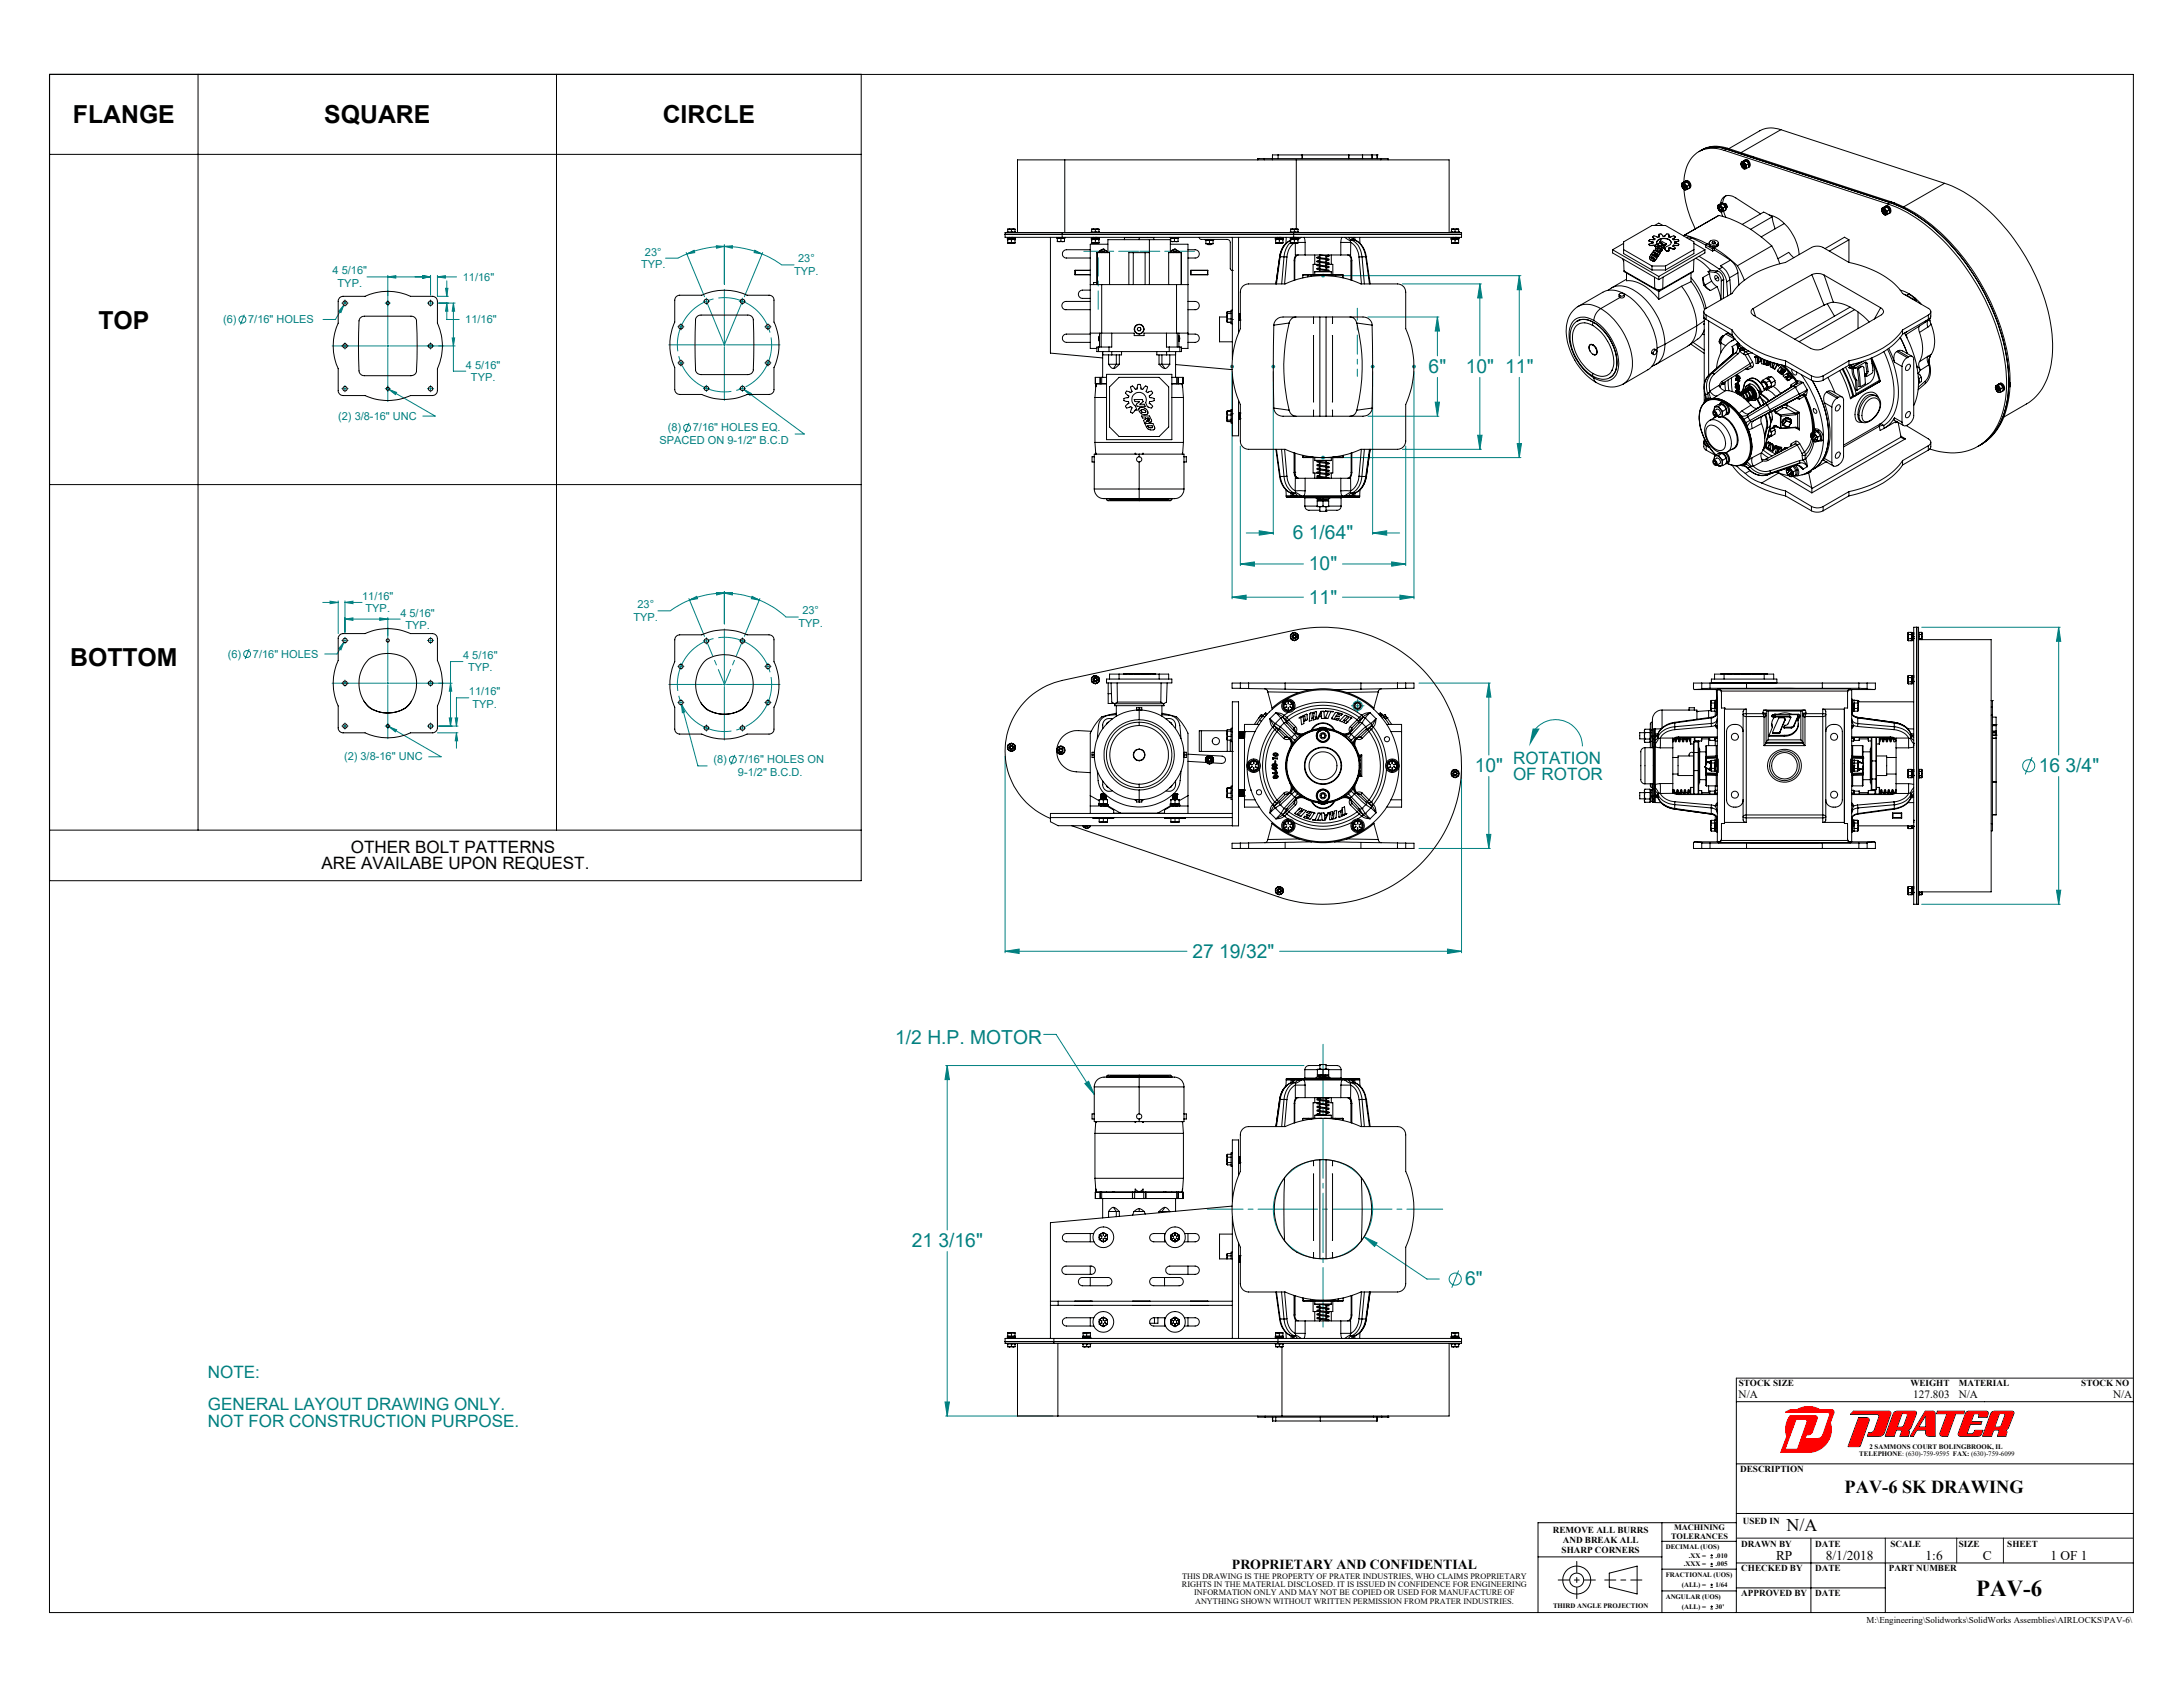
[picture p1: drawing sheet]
<svg xmlns="http://www.w3.org/2000/svg" width="559mm" height="432mm" viewBox="0 0 559 432" stroke-linecap="round" stroke-linejoin="round" font-family="sans-serif">
<defs><g id="words">
<g font-size="6.3">
<text x="18.7" y="31.6">FLANGE</text>
<text x="83" y="31.6">SQUARE</text>
<text x="169.6" y="31.6">CIRCLE</text>
<text x="25.2" y="84.1">TOP</text>
<text x="18" y="170.6">BOTTOM</text>
</g>
<text font-size="5.9" x="505.9" y="408.4">PAV-6</text>
<g font-size="4.9" fill="#008080">
<text x="365.7" y="95.5">6&quot;</text>
<text x="375.2" y="95.5">10&quot; 11&quot;</text>
<text x="330.9" y="138.1">6 1/64&quot;</text>
<text x="335.1" y="146">10&quot;</text>
<text x="335.1" y="154.5">11&quot;</text>
<text x="377.5" y="197.6">10&quot;</text>
<text x="521.9" y="197.6">16 3/4&quot;</text>
<text x="305.2" y="245.1">27 19/32&quot;</text>
<text x="229.1" y="267.1">1/2 H.P. MOTOR</text>
<text x="233.4" y="319.2">21 3/16&quot;</text>
<text x="375.1" y="329">6&quot;</text>
</g>
<text font-size="4.7" x="472.2" y="382.2">PAV-6 SK DRAWING</text>
<text font-size="4.6" x="457.3" y="391.8">N/A</text>
<g font-size="4.4" fill="#008080">
<text x="387.3" y="195.5">ROTATION</text>
<text x="387.3" y="199.7">OF ROTOR</text>
<text x="53.2" y="352.6">NOTE:</text>
<text x="53.2" y="361">GENERAL LAYOUT DRAWING ONLY.</text>
<text x="53.2" y="365.2">NOT FOR CONSTRUCTION PURPOSE.</text>
</g>
<g font-size="4.4">
<text x="89.8" y="218.3">OTHER BOLT PATTERNS</text>
<text x="82.3" y="222.5">ARE AVAILABE UPON REQUEST.</text>
</g>
<text font-size="3.5" x="315.4" y="401.6">PROPRIETARY AND CONFIDENTIAL</text>
<g font-size="3.4">
<text x="454.6" y="399.2">RP</text>
<text x="467.4" y="399.2">8/1/2018</text>
<text x="492.9" y="399.2">1:6</text>
<text x="507.6" y="399.2">C</text>
<text x="524.9" y="399.2">1 OF 1</text>
</g>
<g font-size="2.9">
<text x="445.1" y="357.9">N/A</text>
<text x="489.8" y="357.9">127.803</text>
<text x="501.4" y="357.9">N/A</text>
<text x="540.9" y="357.9">N/A</text>
</g>
<g font-size="2.8" fill="#008080">
<text x="165.1" y="65.4">23°</text>
<text x="85.1" y="70.2">4 5/16&quot;</text>
<text x="118.5" y="71.8">11/16&quot;</text>
<text x="164.1" y="68.6">TYP.</text>
<text x="203.3" y="70.3">TYP.</text>
<text x="204.3" y="67.1">23°</text>
<text x="86.4" y="73.4">TYP.</text>
<text x="57.1" y="82.7">(6)</text>
<text x="63.5" y="82.7">7/16&quot; HOLES</text>
<text x="119.1" y="82.7">11/16&quot;</text>
<text x="119.3" y="94.3">4 5/16&quot;</text>
<text x="120.6" y="97.5">TYP.</text>
<text x="86.6" y="107.4">(2) 3/8-16&quot; UNC</text>
<text x="168.8" y="113.6">SPACED ON 9-1/2&quot; B.C.D</text>
<text x="170.9" y="110.4">(8)</text>
<text x="177.4" y="110.4">7/16&quot; HOLES EQ.</text>
<text x="92.7" y="153.5">11/16&quot;</text>
<text x="163.2" y="155.7">23°</text>
<text x="93.6" y="156.7">TYP.</text>
<text x="102.5" y="157.8">4 5/16&quot;</text>
<text x="103.8" y="161">TYP.</text>
<text x="162.2" y="158.9">TYP.</text>
<text x="204.4" y="160.4">TYP.</text>
<text x="205.4" y="157.3">23°</text>
<text x="58.3" y="168.3">(6)</text>
<text x="64.7" y="168.3">7/16&quot; HOLES</text>
<text x="118.5" y="168.7">4 5/16&quot;</text>
<text x="119.8" y="171.8">TYP.</text>
<text x="120" y="178">11/16&quot;</text>
<text x="120.9" y="181.1">TYP.</text>
<text x="88.1" y="194.6">(2) 3/8-16&quot; UNC</text>
<text x="182.6" y="195.4">(8)</text>
<text x="189.1" y="195.4">7/16&quot; HOLES ON</text>
<text x="188.9" y="198.5">9-1/2&quot; B.C.D.</text>
</g>
<g font-size="2.3">
<text x="445.1" y="354.7">STOCK SIZE</text>
<text x="489" y="354.7">WEIGHT</text>
<text x="501.4" y="354.7">MATERIAL</text>
<text x="532.8" y="354.7">STOCK NO</text>
<text x="445.4" y="376.8">DESCRIPTION</text>
<text x="397.5" y="392.3">REMOVE ALL BURRS</text>
<text x="400" y="394.9">AND BREAK ALL</text>
<text x="445.7" y="395.9">DRAWN BY</text>
<text x="446.1" y="390.2">USED IN</text>
<text x="464.7" y="395.9">DATE</text>
<text x="483.9" y="395.9">SCALE</text>
<text x="501.4" y="395.9">SIZE</text>
<text x="513.8" y="395.9">SHEET</text>
<text x="399.7" y="397.5">SHARP CORNERS</text>
<text x="445.7" y="402.2">CHECKED BY</text>
<text x="464.7" y="402.2">DATE</text>
<text x="483.5" y="402.2">PART NUMBER</text>
<text x="445.7" y="408.5">APPROVED BY</text>
<text x="464.7" y="408.5">DATE</text>
<text x="477.8" y="415.4">M:\Engineering\Solidworks\SolidWorks Assemblies\AIRLOCKS\PAV-6\</text>
</g>
<g font-size="2.1">
<text x="427.8" y="393.8">TOLERANCES</text>
<text x="428.5" y="391.7">MACHINING</text>
<text x="302.6" y="406.2">RIGHTS IN THE MATERIAL DISCLOSED. IT IS ISSUED IN CONFIDENCE FOR ENGINEERING</text>
<text x="302.6" y="404.1">THIS DRAWING IS THE PROPERTY OF PRATER INDUSTRIES, WHO CLAIMS PROPRIETARY</text>
<text x="305.6" y="408.3">INFORMATION ONLY AND MAY NOT BE COPIED OR USED FOR MANUFACTURE OF</text>
<text x="305.9" y="410.4">ANYTHING SHOWN WITHOUT WRITTEN PERMISSION FROM PRATER INDUSTRIES.</text>
</g>
<g font-size="1.8">
<text x="478.5" y="370.8">2 SAMMONS COURT BOLINGBROOK, IL</text>
<text x="475.9" y="372.6">TELEPHONE: (630)-759-9595 FAX: (630)-759-6099</text>
<text x="426.4" y="396.5">DECIMAL (UOS)</text>
<text x="431" y="400.8">.XXX =</text>
<text x="432.3" y="398.7">.XX =</text>
<text x="439.1" y="398.7">.010</text>
<text x="439.1" y="400.8">.005</text>
<text x="426.4" y="403.7">FRACTIONAL (UOS)</text>
<text x="430.5" y="406.2">(ALL) =</text>
<text x="439.1" y="406.2">1/64</text>
<text x="397.5" y="411.7">THIRD ANGLE PROJECTION</text>
<text x="426.4" y="409.2">ANGULAR (UOS)</text>
<text x="430.5" y="411.8">(ALL) =</text>
<text x="439.1" y="411.8">30'</text>
</g>
</g></defs>
<g fill="none" stroke="#000" stroke-width=".26">
<path d="M12.7 19.1h533.4v393.7h-533.4zM444.5 352.7v60.1M444.5 358.8h101.6M444.5 374.7h101.6M474.5 361.2h9.1l.3 .3 .1 .5-1.6 4.7-.4 .5-.7 .4h-3.2l.3-.9a1.26 1.26 0 0 0 1.4-.7l1.2-3.3-.3-.6-7-.1zM475.8 362.9h2.2l.4 .3 .1 .4-2.3 6.5-.3 .2h-2.7zM484.8 361.6l.8-.4h4.6l.4 .3-1.5 4-.4 .4-1.2 .1 1.2 .3 .1 .3-.3 1h-2.1l.4-1.1-.3-.5h-1l-.7 1.6h-2.2zM486.9 361.8h1.1l.2 .5-.9 2.7-.4 .3h-1.3zM487.5 366h.1M492.8 361.2h2.1l.4 .4v6l-1.9-.1-.4-.5-.1-1h-2.2l-.9 1.6h-.7zM493 362.2v3.1h-1.9zM495.9 361.2h7l-.2 .6h-2.1l-2.1 5.8h-1.4l-.4-.3-.1-.3 1.8-5.2h-2.6z"/>
<path d="M503.5 367h.1M507.3 363.9h-2.7l.7-2h1.1l.2 .2-.1 .7h2.1l.4-1-.2-.4-.3-.2-4.9 .1-.4 .4-1.9 5.3 .1 .5 .3 .1h4.6a.89 .89 0 0 0 .9-.6l.4-.9h-2.1l-.2 .5-.5 .4h-1.3M507.3 363.9h.1M507.3 363.9l-.2 .7h-2.7l-.9 2.4M509.9 361.4l.6-.2h4.6l.4 .3-1.4 4-.5 .4-1.1 .1 1.1 .3 .1 .3-.3 1h-2.1l.4-1.1-.3-.5h-1l-.6 1.6h-2.3l2.1-5.7zM511.8 361.8h1.1l.3 .5-1 2.7-.4 .3h-1.2zM512.5 366h.1M393.7 398.5h31.7M425.4 389.7v23.1M425.4 394.5h19.1M444.5 387.4h101.6M444.5 389.7h-50.8v23.1"/>
<path d="M463.5 393.7v19.1M411.9 402.7l7.2-1.8v7.1l-7.2-1.8zM425.4 401.6h19.1M425.4 407.2h19.1M444.5 406.4h38.1M444.5 400h101.6M482.6 400v12.8"/>
<circle cx="403.6" cy="404.4" r="1.79"/>
<circle cx="403.6" cy="404.4" r="3.6"/>
</g>
<path d="M457.3 367.7h.1M459.7 363.3h2.4l.4 .2 .1 .5-2.4 6.8-.3 .1h-2.8zM465.8 360.8h.1M465.8 360.8a5.8 5.8 0 0 0-5.8 0 3.2 3.2 0 0 0-2.9 .6l10.8 .1 .3 .2 .1 .5-1.7 5-.5 .7-.8 .3h-3.1l.3-1a1.29 1.29 0 0 0 1.4-.7l1.3-3.4-.2-.6-.3-.2h-6.4a5.8 5.8 0 0 0-.9 5.4h-.1M465.8 360.8h3.1l.5 .3v.6l-.9 2.4a5.8 5.8 0 0 1-5.6 7.6h-7l1.4-4" fill="none" stroke="#f00" stroke-width=".26"/>
<path d="M403.6 399.7v9.5M398.9 404.4h9.5M410.8 404.4h9.5" fill="none" stroke="#000" stroke-width=".26" stroke-dasharray="15.2 1.3 1.3 1.3" stroke-dashoffset="12.4"/>
<path d="M444.5 352.7h101.6M444.5 393.7h101.6M482.6 393.7v6.3M500.9 393.7v6.3M512.8 393.7v6.3" fill="none" stroke="#191924" stroke-width=".26"/>
<path d="M459.7 363.3h2.4l.4 .2 .1 .5-2.4 6.8-.3 .1h-2.8zM457.1 361.4v.1h10.9l.3 .4-1.8 5.5-.4 .5-.7 .3-3.3-.1 .4-.9h.8l.6-.7 1.3-3.4v-.4l-.3-.3-6.6-.1-.5 .8a5.9 5.9 0 0 0-.4 4.6l-1.5 4h7a5.8 5.8 0 0 0 5.6-7.6l1-2.5-.2-.6-.3-.2h-3.2l-.3-.2a5.8 5.8 0 0 0-5.5 .2h-1.7zM475.8 362.9l-2.6 7.4 2.9-.1 2.4-6.6-.1-.5-.4-.2zM474.5 361.2l-.8 .8 7.1 .1 .2 .6-1.3 3.6-.6 .4h-.7l-.4 .9h3.2l.9-.4 1.9-5.3-.2-.6zM486.9 361.8h1.1l.3 .5-1 2.7-.5 .3h-1.2zM485 361.4l-.4 .4-2 5.8h2.2l.7-1.6h1l.3 .5-.4 1.1h2.1l.3-1-.1-.3-1.2-.3 1.2-.1 .4-.3 1.5-3.8-.1-.4-.2-.2h-4.9zM492.8 361.2l-3.7 6.4h.7l.9-1.6h2.2v.9l.5 .6 1.9 .1v-6l-.4-.4zM493 362.2v3.1h-1.9zM495.9 361.2l-.1 .6h2.6l-1.8 5.1 .1 .4 .4 .3h1.4l2.1-5.8h2.1l.2-.6zM503.3 361.5l-2 5.4v.5l.4 .2h5l.5-.4 .4-1.1h-2.1l-.3 .6-.3 .3h-1.4l.9-2.4h2.7l.2-.7h-2.7l.7-2h1.1l.2 .2-.1 .7h2.1l.4-1-.1-.4-.3-.2h-4.8zM509.8 361.6l-2.3 6h2.3l.6-1.6h1l.3 .5-.4 1.1h2.1l.3-1-.1-.3-.2-.2-.9-.1 1.1-.1 .4-.3 1.5-3.8v-.4l-.3-.2h-4.8zM511.8 361.8h1.2l.2 .5-1 2.7-.5 .3h-1.1z" fill-rule="evenodd" fill="#f00"/>
<path d="M392.3 187.6a6.8 6.8 0 0 1 7.7-3.2 6.8 6.8 0 0 1 5.1 6.6" fill="none" stroke="#008080" stroke-width=".26"/>
<path d="M392.3 186.5h1.9l-2.8 4.5z" fill="#008080"/>
<g fill="none" stroke="#008080" stroke-width=".26">
<path d="M87.5 77.6h.3M88 78.1l-.7 1.9-.6-.3zM88 78.1l-2.1 3.7h-3.2M88.1 77.6h.4M88.3 76.8v.3M88.3 77.3v.6M88.3 78.1v.3M88.8 77.6h.3M93.9 70.9h16.3M98.6 77.6h.1M99 77.6h.5M99.3 70.9l2-.3v.6z"/>
<path d="M99.3 70.5v17.6M99.8 77.6h.1M108.2 70.6l2 .3-2 .3zM109.4 77.6h.3M110 77.6h.5M110.2 76.8v.3M110.2 77.3v.6M110.2 78.1v.3M110.2 70.5v5M110.7 77.6h.3M112 70.9l2-.3v.6zM112 70.9h4.9"/>
<path d="M112 70.5v5.3h2.8M112.3 77.6h4.2M114.1 73.8h.6l-.3 2zM114.4 77.6l.3 2.1h-.6zM114.4 77.6v4.2h3.1M114.4 71.9v3.9M116.1 77.6l.3 2.1h-.7zM116.1 77.6v17.4h3.1M175.6 64.6l4.7 11.4M175.8 65l1.9-.9 .1 .6zM175.8 65l-2.3 1.1h-3.1M180 77.1h.3"/>
<path d="M180.6 77.1h.5M180.8 77.1l4.6 11.2 4.6-11.2M180.8 76.3v.3M180.8 76.9v.5M180.8 77.6v.3M181.3 77.1h.3M183.4 62.9l2 .2-2 .4zM185.4 63.1a25.4 25.4 0 0 0-9.6 1.9M185.4 63.1l2.1-.2v.6zM185.4 63.1a25.4 25.4 0 0 1 9.7 1.9M185.4 62.7v10.1M185.4 74v13.7"/>
<path d="M189.2 77.1h.3M189.8 77.1h.5M190 76.3v.3M190 76.9v.5M190 77.6v.3M190.6 77.1h.3M193.2 64.1l1.9 .9-2.1-.3zM195.1 65l3.2 1.6 1.8 1.2h3.2M195.2 64.6l-4.7 11.4M338.2 70.6h1M338.3 70.2l.7 .7M338.7 70.1v.9"/>
<path d="M339 70.2l-.7 .7M339.9 70.6h49.4M359 72.7h20.2M378.8 72.7l.6 3.6h-1.2zM378.8 72.7v18.4M388.9 70.6l.6 3.6h-1.1zM388.9 70.6v20.5M62.5 80.5l-.9 2.5M85 88.5h13.7M87.5 99.5h.3M88.1 99.5h.4M88.3 87.7v.4"/>
<path d="M88.3 88.3v.5M88.3 89v.4M88.3 98.7v.3M88.3 99.2v.6M88.8 99.5h.3M98.6 99.5h.1M99 88.5h.5M99 99.5h.5M99.3 88.3v.5M99.3 89v13.8M99.6 99.7l1.9 .7-.3 .6zM99.6 99.7l11.8 6.8h-3.2"/>
<path d="M99.8 99.5h.1M109.4 99.5h.3M110 99.5h.5M110.2 87.7v.4M110.2 88.3v.5M110.2 89v.4M110.2 98.7v.3M110.2 99.2v.6M110.7 99.5h.3M115.7 86.5h.7l-.3 2zM116.5 88.5h-16.7M171.2 88.3h13.7"/>
<path d="M173.5 83.6h.3M173.5 92.9h.3M174 83.6h.6M174 92.9h.6M174.3 82.8v.3M174.3 83.4v.5M174.3 84.1v.4M174.3 92.1v.3M174.3 92.6v.5M174.3 93.4v.3M174.8 83.6h.3M174.8 92.9h.3"/>
<path d="M180 99.4h.3M180.6 99.4h.5M180.8 98.6v.3M180.8 99.2v.5M180.8 99.9v.3M181.3 99.4h.3M185.2 88.3h.5M185.4 88v.5M185.4 88.8v13.7M185.9 88.3h13.8M189.2 99.4h.3M189.8 99.4h.5"/>
<path d="M190 98.6v.3M190 99.2v.5M190 99.9v.3M190.5 99.7l1.8 1-.3 .5zM190.5 99.7l15.4 11.4h-2.4M190.6 99.4h.3M195.8 83.6h.3M195.8 92.9h.3M196.3 83.6h.5M196.3 92.9h.5M196.6 82.8v.3M196.6 83.4v.5"/>
<path d="M196.6 84.1v.4M196.6 92.1v.3M196.6 92.6v.5M196.6 93.4v.3M197.1 83.6h.3M197.1 92.9h.3M314.9 93.8h1M315 93.5l.7 .7M315.4 93.3v1M315.4 95.1v58.2M315.7 93.5l-.7 .7M325.4 93.8h1"/>
<path d="M325.6 93.5l.7 .7M325.9 93.3v1M325.9 95.1v41.7M326.3 93.5l-.7 .7M350.2 81.1h18.1M350.9 93.8h1M351 93.5l.7 .7M351.4 93.3v1M351.4 95.1v41.7M351.7 93.5l-.7 .7M361.5 93.8h.9M361.6 93.5l.7 .7"/>
<path d="M361.9 93.3v1M362 95.1v58.2M362.3 93.5l-.7 .7M367.9 81.1l.6 3.6h-1.1zM367.9 81.1v10M367.9 96.6v9.9M378.8 96.6v18.4M388.9 96.6v20.5M88.3 100v.3M110.2 100v.3M176.4 108.2l-1 2.6M317.5 114.2v30.6"/>
<path d="M338.2 117.1h1M338.3 116.8l.7 .7M338.7 116.6v1M339 116.8l-.7 .7M339.9 117.1h49.4M350.2 106.5h18.1M359 115h20.2M359.8 114.2v30.6M367.4 102.9h1.1l-.6 3.6zM378.2 111.4h1.2l-.6 3.6zM388.4 113.5h1.1l-.6 3.6zM319 136.4h6.9"/>
<path d="M322.3 135.9l3.6 .5-3.6 .6zM351.4 136.4l3.6-.5v1.1zM351.4 136.4h6.9M82.6 154.2h4M84.5 153.9l2.1 .3-2.1 .3zM86.6 153.8v8.4M88.3 158.5l2-.3v.6zM88.3 154.2l2-.3v.6zM88.3 153.8v8.1M88.3 158.5h14.1M88.3 154.2h4.4M97.2 158.2l2.1 .3-2.1 .3z"/>
<path d="M99.3 158.1v16.3M176.4 153.2l3.9 9.7M176.5 153.6l1.8-1 .2 .6zM176.5 153.6l-2.5 1.2-2.4 1.6h-3.2M183.4 151.7l2 .1-2 .5zM185.4 151.8l-4.9 .5-4 1.3M185.4 151.8l2.1-.1v.6zM185.4 151.8l5 .5 4 1.3M185.4 151.4v8.3M192.5 152.6l1.9 1-2.1-.4zM194.4 153.6l1.3 .6a21 21 0 0 1 5.5 3.7h3.2M194.5 153.2l-4 9.7"/>
<path d="M315.4 152.9l3.6-.6v1.1zM315.4 152.9h18.3M317.5 144.4l3.6-.6v1.1zM317.5 144.4h16.2M343.6 144.4h16.2M343.6 152.9h18.4M356.2 143.8l3.6 .6-3.6 .5zM358.4 152.3l3.5 .6-3.5 .5zM63.8 166.1l-1 2.6M85 174.9h13.7M87.5 163.9h.3M88 164.4l-.7 1.9-.6-.3z"/>
<path d="M88 164.4l-1.7 3h-3.2M88.1 163.9h.4M88.3 163.1v.3M88.3 163.7v.5M88.3 164.4v.3M88.3 174.1v.3M88.3 174.6v.5M88.3 175.4v.3M88.8 163.9h.3M99 174.9h.5M99.3 174.6v.5M99.3 175.4v13.7"/>
<path d="M109.4 163.9h.3M110 163.9h.5M110.2 163.1v.3M110.2 163.7v.5M110.2 164.4v.3M110.2 174.1v.3M110.2 174.6v.5M110.2 175.4v.3M110.7 163.9h.3M115.3 174.9l.3 2h-.6zM115.7 174.9h-15.9M118.5 169.3h-3.2v16.5"/>
<path d="M120 178.6h-3.2v7.2M171.2 175.2h13.7M173.5 170.6h.3M173.5 179.8h.3M174 170.6h.6M174 179.8h.6M174.3 169.8v.3M174.3 170.3v.6M174.3 171.1v.3M174.3 179v.3M174.3 179.6v.5M174.8 170.6h.3"/>
<path d="M174.8 179.8h.3M180 164h.3M180.6 164h.5M180.8 163.2v.3M180.8 163.8v.5M180.8 164.6v.3M181.3 164h.3M185.2 175.2h.5M185.4 161v13.7M185.4 174.9v.5M185.4 175.7v13.7M185.9 175.2h13.8"/>
<path d="M189.2 164h.3M189.8 164h.5M190 163.2v.3M190 163.8v.5M190 164.6v.3M190.6 164h.3M195.8 170.6h.3M195.8 179.8h.3M196.3 170.6h.5M196.3 179.8h.5M196.6 169.8v.3M196.6 170.3v.6"/>
<path d="M196.6 171.1v.3M196.6 179v.3M196.6 179.6v.5M197.1 170.6h.3M197.1 179.8h.3M347.5 179v.8M363.2 174.8h18.3M381.1 174.8l.5 3.6h-1.1zM381.1 174.8v18.5M491.9 160.5h35.5M527 160.5l.5 3.6h-1.1zM527 160.5v32.8"/>
<path d="M87.5 185.8h.3M88.1 185.8h.4M88.3 185v.3M88.3 185.6v.5M88.3 186.3v.4M88.8 185.8h.3M98.6 185.8h.1M99 185.8h.5M99.6 186l1.9 .8-.3 .5zM99.6 186l13.3 7.7h-3.2M99.8 185.8h.1M109.4 185.8h.3"/>
<path d="M110 185.8h.5M110.2 185v.3M110.2 185.6v.5M110.2 186.3v.4M110.7 185.8h.3M112 187.6h5.2M112.3 185.8h4.9M115 183.8h.6l-.3 2zM116.5 183.8h.7l-.4 2zM116.8 187.6l.4 2h-.7zM116.8 187.6v3.9M174.3 180.3v.3"/>
<path d="M174.4 180.3l.9 1.9-.6 .2zM174.4 180.3l4.2 15.7h2.4M180 186.3h.3M180.6 186.3h.5M180.8 185.5v.3M180.8 186.1v.5M180.8 186.9v.2M181.3 186.3h.3M188.1 193.2l-1 2.5M189.2 186.3h.3M189.8 186.3h.5M190 185.5v.3"/>
<path d="M190 186.1v.5M190 186.9v.2M190.6 186.3h.3M196.6 180.3v.3M257.3 193.6v50.3M345.9 180.7h.8M347.1 180.7h.8M347.5 180.2v.9M347.5 181.5v.7M348.4 180.7h.7M374.1 197.3v46.6M381.1 198.8v18.4"/>
<path d="M520.2 193.8l-1.8 4.4M527 198.8v32.7M363.2 217.2h18.3M380.5 213.6h1.1l-.5 3.6zM491.9 231.5h35.5M526.4 227.9h1.1l-.5 3.6zM257.3 243.5l3.6-.6v1.2zM257.3 243.5h46.5M327.6 243.5h46.5M370.5 242.9l3.6 .6-3.6 .6zM242.1 272.7h91.7M242.5 272.7l.5 3.6h-1.1z"/>
<path d="M242.5 272.7v42.1M267.2 264.8h3.1l9.8 15.3M277.7 277.4l1-.6 1.4 3.3zM349.2 316.6l3.3 1.5-.6 1zM349.2 316.6l16.1 10.8h3.1M242.5 320.4v42M373.4 325.2l-1.8 4.4M241.9 358.8h1.1l-.5 3.6zM242.1 362.4h27.4"/>
<circle cx="62.1" cy="81.8" r=".88"/>
<circle cx="175.9" cy="109.5" r=".89"/>
<circle cx="63.3" cy="167.4" r=".88"/>
<circle cx="187.6" cy="194.5" r=".88"/>
<circle cx="347.5" cy="180.7" r="1.19"/>
<circle cx="519.3" cy="196" r="1.54"/>
<circle cx="338.7" cy="309.5" r="12.7"/>
<circle cx="372.5" cy="327.4" r="1.54"/>
</g>
<g fill="none" stroke="#000" stroke-width=".26">
<path d="M12.7 19h207.8v206.4h-207.8zM50.7 19v193.5M142.5 19v193.5M12.7 39.5h207.8M12.7 124h207.8M12.7 212.5h207.8M437.8 398.7h.7M437.8 398.1h.7M438.1 397.8v.6M437.8 406.3h.7M437.8 405.7h.7M437.8 400.9h.7"/>
<path d="M437.8 400.3h.7M437.8 411.8h.7M437.8 411.2h.7M438.1 400v.6M438.1 405.3v.7M438.1 410.9v.7"/>
</g>
<path d="M197 84.7a12.1 12.1 0 0 0-20.1-4.9 12.1 12.1 0 0 0 5.2 20 12.1 12.1 0 0 0 15.1-14.1l-.2-1M197 171.7a12.1 12.1 0 0 0-20.1-5 12.1 12.1 0 0 0 5.2 20.1 12.1 12.1 0 0 0 15.1-14.2l-.2-.9" fill="none" stroke="#008080" stroke-width=".26" stroke-dasharray="15.2 1.3 1.3 1.3" stroke-dashoffset="-1.7" stroke-linecap="butt"/>
<path d="M369.3 309.5h-60.3" fill="none" stroke="#008080" stroke-width=".26" stroke-dasharray="15.2 1.3 1.3 1.3" stroke-dashoffset="6.1"/>
<path d="M338.7 267v72.9" fill="none" stroke="#008080" stroke-width=".26" stroke-dasharray="15.2 1.3 1.3 1.3" stroke-dashoffset="-.2"/>
<path d="M281.1 66v13.2" fill="none" stroke="#008080" stroke-width=".26" stroke-dasharray="15.2 1.3 1.3 1.3" stroke-dashoffset="10.5"/>
<path d="M291.5 64.3h-14.1M305.8 64.3h-14" fill="none" stroke="#008080" stroke-width=".26" stroke-dasharray="15.2 1.3 1.3 1.3" stroke-dashoffset="10.1"/>
<path d="M347.4 78.9v9.9" fill="none" stroke="#008080" stroke-width=".26" stroke-dasharray="15.2 1.3 1.3 1.3" stroke-dashoffset="12.2"/>
<path d="M347.4 88.8v7.5" fill="none" stroke="#008080" stroke-width=".26" stroke-dasharray="15.2 1.3 1.3 1.3" stroke-dashoffset="13.4"/>
<path d="M180.8 164l4.7 11.2M185.5 175.2l4.6-11.2" fill="none" stroke="#008080" stroke-width=".26" stroke-dasharray="15.2 1.3 1.3 1.3" stroke-dashoffset="11.1"/>
<g fill="#008080">
<path d="M277.7 277.4l1-.6 1.4 3.3z"/>
<path d="M183.4 62.9l2 .2-2 .4zM175.8 65l1.9-.9 .1 .6zM193.2 64.1l1.9 .9-2.1-.3zM185.4 63.1l2.1-.2v.6zM183.4 151.7l2 .1-2 .5zM176.5 153.6l1.8-1 .2 .6zM192.5 152.6l1.9 1-2.1-.4zM185.4 151.8l2.1-.1v.6z"/>
<path d="M349.2 316.6l2.7 2.5 .6-1zM322.3 135.9l3.6 .5-3.6 .6zM351.4 136.4l3.6-.5v1.1zM315.4 152.9l3.6-.6v1.1zM358.4 152.3l3.6 .6-3.6 .5zM388.9 70.6l.6 3.6h-1.1zM388.4 113.5h1.1l-.6 3.6z"/>
<path d="M88.3 158.5l2-.3v.6zM97.2 158.2l2.1 .3-2.1 .3zM88.3 154.2l2-.3v.6zM84.5 153.9l2.1 .3-2.1 .3zM115.3 174.9l.3 2h-.6zM115 183.8h.6l-.3 2zM116.5 183.8h.7l-.4 2zM116.8 187.6l.4 2h-.7zM88 164.4l-1.3 1.6 .6 .3zM99.6 186l1.6 1.3 .3-.5zM116.1 77.6l.3 2.1h-.7zM115.7 86.5h.7l-.3 2zM108.2 70.6l2 .3-2 .3zM99.3 70.9l2-.3v.6zM114.1 73.8h.6l-.3 2zM114.4 77.6l.3 2.1h-.6zM108.2 70.6l2 .3-2 .3zM112 70.9l2-.3v.6zM88 78.1l-1.3 1.6 .6 .3zM99.6 99.7l1.6 1.3 .3-.6zM190.5 99.7l1.5 1.5 .3-.5zM174.4 180.3l.3 2.1 .6-.2z"/>
<path d="M257.3 243.5l3.6-.6v1.2zM370.5 242.9l3.6 .6-3.6 .6zM381.1 174.8l.5 3.6h-1.1zM380.5 213.6h1.1l-.5 3.6zM242.5 272.7l.5 3.6h-1.1zM241.9 358.8h1.1l-.5 3.6zM317.5 144.4l3.6-.6v1.1zM356.2 143.8l3.6 .6-3.6 .5zM378.2 111.4h1.2l-.6 3.6zM378.8 72.7l.6 3.6h-1.2zM367.9 81.1l.6 3.6h-1.1zM367.4 102.9h1.1l-.6 3.6zM526.4 227.9h1.1l-.5 3.6zM527 160.5l.5 3.6h-1.1z"/>
</g>
<g fill="none" stroke="#000" stroke-width=".26">
<path d="M327.2 39.7h-1.5v1.2M327.2 39.7v.9M327.2 39.7h6.1M333.3 39.7h.1M333.3 39.7v.9M333.4 39.7h11.8M333.4 39.7v.9M345.2 39.7h.1M345.2 39.7v.9M345.3 39.7h5.9M348.8 39.7h.1M348.8 39.7v.9"/>
<path d="M351.2 39.7h.1M351.2 39.7v.9M351.3 39.7v.9M351.3 39.7h1.2M352.5 39.7h.1M352.5 39.7v.9M435.4 38.5l-.5 .3M441.4 38.5a7.1 7.1 0 0 0-10 5.6l-.4 2.5M441.4 38.5l41.9 13.7M441.9 38.2a7.9 7.9 0 0 0-6.5 .3M441.9 38.2l-.5 .3M441.9 38.2l41.9 13.7"/>
<path d="M442.2 38a7.7 7.7 0 0 0-6.8 .5M442.2 38l-.3 .2M442.2 38l42 13.7M455.9 33.2a6.4 6.4 0 0 0-5.4 .3l-8 4.6M455.9 33.2l41.9 13.7M455.9 33.2l-10.3 5.9M257.3 60h14.6zM258 59.4l-.2 .1M258 59.4h.1M258 59.4h1.8M258.4 58.6l.5 .1M258.4 58.6h1"/>
<path d="M258.4 58.6h-.4v.8M258.4 58.6l-.4 .1M258.9 59.4h.1M258.9 58.7v.7M259.4 58.6l.4 .1M259.4 58.6l-.5 .1M259.8 59.4l.2 .1M259.8 58.7v.7M271.9 60h102.2M271.9 59.5h-14.6v1.2h14.6M271.9 59.5v1.2M271.9 59.5h59.3"/>
<path d="M272.6 40.9h-12.1v18.6M272.6 40.9v18.6M272.6 40.9h59.2M279.4 59.4l-.1 .1M279.4 59.4h.1M279.5 59.4h1.8M279.9 58.6h.9M279.9 58.6l.5 .1M279.9 58.6h-.5v.8M279.9 58.6l-.5 .1M280.4 59.4h.1M280.4 58.7v.7"/>
<path d="M280.8 58.6l.5 .1M280.8 58.6l-.4 .1M281.3 59.4l.1 .1M281.3 58.7v.7M322 40.6h.1M322 40.6v.3M322 40.6h1.6M323.6 40.6h29.8M323.6 40.6v.3M330.4 59.4l-.1 .1M330.4 59.4h.1M330.4 59.4h1.8"/>
<path d="M330.8 58.6l.5 .1M330.8 58.6h1M330.8 58.6h-.4v.8M330.8 58.6l-.4 .1M331.2 59.5h42.9v1.2h-42.9M331.2 59.5v1.2M331.3 59.4h.1M331.3 58.7v.7M331.8 58.6l.4 .1M331.8 58.6l-.5 .1M331.8 40.9h39.1v18.6M331.8 40.9v17.7"/>
<path d="M332.2 59.4l.2 .1M332.2 58.7v.7M353.4 40.6h1.9v.3M353.4 40.6v.3M371.5 59.4h.1M371.5 59.4l-.1 .1M371.5 59.4h1.9M372 58.6l.5 .1M372 58.6h.9M372 58.6h-.5v.8M372 58.6l-.5 .1M372.5 58.7v.7"/>
<path d="M372.9 58.6l.5 .1M372.9 58.6l-.4 .1M373.4 59.4h.1M373.4 59.4l.1 .1M373.4 58.7v.7M423.5 57.7l1.1-.6 1.1 .6M430.5 47.3l.3 .9M430.5 46.9h.3M430.5 46.9v.4M430.8 47.8v-.4a.47 .47 0 0 1 .6 .2 .47 .47 0 0 1-.1 .6l-.3-.1M430.8 47.8l.2 .3M430.8 46.9l-.3 .4"/>
<path d="M430.8 46.9l.6 .4M430.8 48.2l.6 .4M430.8 48.2l.4 .4h.2M430.8 47.3l.2 .8M431 47.4v.7M431 47.4v.3M431 47.7a.31 .31 0 0 0 .1 .3 .31 .31 0 0 0 .4-.1M431 47.4l.1-.1 .1 .4 .3 .3M431.1 47.3l-.1 .4M431.1 48.4a26.6 26.6 0 0 0 2.9 10.2M431.1 47.3l.2 .6h.2M431.2 47.3h-.4v.5"/>
<path d="M431.2 46.8l-.4 .1M431.2 46.8l.2 .5M431.2 47.4l.3 .4M431.3 47.4l.2 .4M431.4 46.4l-.2 .2M431.4 46.4l.1 .1M431.4 47.3l.4 .4M431.4 47.3l.4 .8M431.4 46.5l-.9 .4M431.4 46.5h.3M431.4 46.4l-.1 .1M431.6 46.3l-.2 .1"/>
<path d="M431.6 46.3l.1 .2M431.7 46.3a1.07 1.07 0 0 1 1 .7 1.07 1.07 0 0 1-.3 1.2 1.22 1.22 0 0 0-.7-1.9zM431.7 46.3l.1 .2M431.7 46.5l.7 .8M431.7 46.5l-.5 .3M431.8 46.5h-.1M431.8 48.1l-.4 .5M431.8 48.1v.4M431.8 48.5l-.4 .1M431.8 47.7v.4M432 46.6h.3h-.2M432.4 47.3v.9l-.6 .3"/>
<path d="M432.4 47.3l-.6 .4M439.7 53l.4 .8M439.8 52.5l-.1 .5M439.8 52.5h.3M440 55.1a31.1 31.1 0 0 1 13.5 7.8M440 55.1l-8.9 5.1M440 55.1l-.1 .1M440.1 53.8l.6 .4M440.1 52.5l-.4 .5M440.1 52.5l.6 .4M440.1 53.1l.1 .5 .4 .2M440.1 53.8l.3 .4h.3"/>
<path d="M440.1 53.1a.35 .35 0 0 1 .5 .1 .35 .35 0 0 1-.1 .5l-.3-.2zM440.1 53.2l.2-.3a.47 .47 0 0 0-.3 .5 .47 .47 0 0 0 .4 .4M440.1 53.2h.1M440.4 53.8a.45 .45 0 0 1-.4-.4 .45 .45 0 0 1 .3-.5l.4 .4-.1 .5M440.4 53.8h.2M440.4 52.2a1.08 1.08 0 0 1 1.1 .5 1.08 1.08 0 0 1-.1 1.2M440.4 53.7l.2 .1M440.4 52.1a2.18 2.18 0 0 1 1.2-1.9 2.18 2.18 0 0 1 2.3 .2l6.8 4.4M440.4 52.5h-.3M440.4 52.5l.3 .4M440.5 52.1a1.14 1.14 0 0 1 1.2 .5 1.14 1.14 0 0 1-.1 1.2M440.6 54.2l.4 1.2"/>
<path d="M440.7 52.9l.4 .4M440.7 52.9l.3 .9M441 52.1l.6 .9M441 52.1l-.7 .1-.5 .3M441 52.1l-.6 .4M441 53.8l-.3 .4M441 53.8l.1 .4M441.1 53.3l-.1 .5M441.1 54.2h-.4M441.2 54.1l.6 1.5M441.3 52.2a.59 .59 0 0 1 .6 .3 .59 .59 0 0 1 0 .6 .62 .62 0 0 0-.6-.9zM441.3 52.2a.58 .58 0 0 1 .7 .2 .58 .58 0 0 1-.1 .8"/>
<path d="M441.4 52.3l.3 .3 .2 .5M441.6 53v.8M441.6 52l-.1 .1M441.6 53l-.5 .3M441.6 53.8l-.5 .4M441.6 53.8v.1M441.7 52.1h-.3M441.8 52.2h-.4M441.8 50.1l-.5 .6-.4 1.3M442.1 53h.1M442.1 53h-.1M445.7 42l.3 .8"/>
<path d="M445.7 41.5h.3M445.7 41.5v.5M446 41.5l-.3 .5M446 41.5l.7 .4M446 42.8l.7 .4M446 42.8l.4 .4h.3M446 42.4l-.1-.3a.49 .49 0 0 1 .7 0 .49 .49 0 0 1 0 .7l-.4-.1M446 42.4l.2 .3M446 42l.2 .7M446.2 42v.7M446.2 42v.3M446.2 42.3a.29 .29 0 0 0 .1 .4 .29 .29 0 0 0 .4-.2l-.3-.5 .3 .4"/>
<path d="M446.3 41.9l-.1 .4M446.3 41.9l-.1 .1M446.3 41.9v.4l.4 .3M446.3 41.9l.1 .4 .3 .3M446.4 41.5h-.4M446.4 41.9h-.3l-.1 .5M446.4 41.5l.3 .4M446.6 41.1l-.2 .1M446.6 41.1h.1M446.7 41.9l.3 .4M446.7 41.9l.3 .9M446.7 41.1l-1 .4"/>
<path d="M446.7 41.1h.2M446.8 40.9l-.2 .2M446.8 40.9l.2 .2M446.8 40.9l-.4 .2M446.9 40.9a1.22 1.22 0 0 1 .7 1.9v-.9M446.9 40.9a1.1 1.1 0 0 1 1 .6 1.1 1.1 0 0 1-.1 1.2M446.9 40.9v.3M446.9 41.1l.7 .8M446.9 41.1l-.5 .4M447 42.8l-.3 .4M447 42.8v.3M447 43.1l-.3 .1"/>
<path d="M447 42.3v.5M447.5 41.2h-.2h.2M447.6 41.9l-.6 .4M447.8 42.7l-.8 .4M448.6 40l.2 .1M448.8 40.1h-.1M448.8 40.1h.1M452.9 55a7.2 7.2 0 0 1 3.8 2.2M453.6 55.5l.8 3.1M453.6 55.5l-2.2-1.2-5.4 3.1M453.6 55.5l-5.5 3.2M454.4 58.6l-3.6 2"/>
<path d="M456.7 57.2a12.7 12.7 0 0 1 3.9 8M456.7 57.2l-2.3 1.4M481.7 53.8l.3 .8M481.8 53.3h.2M481.8 53.3l-.1 .5M482 54.2v-.3a.49 .49 0 0 1 .6 0 .49 .49 0 0 1 0 .7l-.4-.1M482 54.2l.2 .3M482 53.3l-.3 .5M482 53.3l.7 .4M482 54.6l.7 .4M482 54.6l.4 .4h.3M482.1 53.8l-.1 .2 .2 .5"/>
<path d="M482.2 53.8v.7M482.2 53.8v.3M482.3 53.8l-.1 .3M482.4 53.7l-.2 .1M482.4 53.7v.4l.3 .3M482.4 53.7h-.3l-.1 .5M482.4 53.2l-.4 .1M482.4 53.2l.3 .5M482.5 53.8l.2 .6a.31 .31 0 0 1-.4 0 .31 .31 0 0 1-.1-.3M482.5 53.8l.2 .4M482.6 52.8l-.2 .2M482.6 52.8l.1 .1"/>
<path d="M482.7 53.7l.4 .3M482.7 53.7l.3 .8M482.7 52.9l-.9 .4M482.7 52.9l.3 .1M482.8 52.7l-.2 .1M482.8 52.7l.2 .2M482.8 52.7l-.3 .2M482.9 52.7a1.23 1.23 0 0 1 .7 1.9v-.8M482.9 52.7a1.1 1.1 0 0 1 1 .6 1.1 1.1 0 0 1-.1 1.2M482.9 52.7l.1 .3M483 53l.6 .8M483 53l-.6 .2"/>
<path d="M483 54.5l-.1 .4-.2 .1M483 54.5l.1 .4M483.1 54.9l-.4 .1M483.1 54l-.1 .5M483.3 53h.2M483.3 52.2a41 41 0 0 1 18.7 14.7 54.4 54.4 0 0 1 11.6 31.6 19.8 19.8 0 0 1-4.8 13.8 13.3 13.3 0 0 1-13.2 3.1l-1.6-.5M483.6 53.8l-.5 .2M483.8 54.5l-.7 .4M483.8 51.9a41.5 41.5 0 0 1 18.8 14.6 54.4 54.4 0 0 1 11.6 31.7 19.1 19.1 0 0 1-5.5 14.4l-1.8 1.3M483.8 51.9l-.5 .3M484.2 51.7a41.7 41.7 0 0 1 18.7 14.6 55 55 0 0 1 11.6 30.5 20.6 20.6 0 0 1-4.8 15l-2.8 2.1M484.2 51.7l-.4 .2"/>
<path d="M484.6 51.9h.2M484.8 51.9h.1M484.8 51.9l.1 .1M497.8 46.9a38.1 38.1 0 0 1 17.7 14.3 49.3 49.3 0 0 1 9.9 27.8 17.7 17.7 0 0 1-4.8 13l-1.2 1-6.5 3.8M497.8 46.9l-10.5 6.1M86.9 76.2l.7-.4h5.9a13.9 13.9 0 0 1 11.6 0h5.6a1.26 1.26 0 0 1 1.3 1.3v5.6a13.9 13.9 0 0 1 0 11.7v5.6a1.33 1.33 0 0 1-1.3 1.2h-5.6a13.9 13.9 0 0 1-11.6 0h-5.7a1.26 1.26 0 0 1-1.2-1.2v-5.6a13.9 13.9 0 0 1 0-11.7v-5.8zM173.1 75.9l.7-.3h5.8a13.9 13.9 0 0 1 11.6 0h5.6a1.21 1.21 0 0 1 1.3 1.2v5.6a13.9 13.9 0 0 1 0 11.7v5.6a1.26 1.26 0 0 1-1.3 1.3h-5.6a13.9 13.9 0 0 1-11.6 0h-5.6a1.33 1.33 0 0 1-1.3-1.3v-5.6a14.3 14.3 0 0 1 0-11.7v-5.6zM257.8 61v.2M257.9 61.2l.5 .1M258 62.1l.4 .1M258 61.4v.7M258.4 61h.1"/>
<path d="M258.4 60.8h.1M258.4 61h-.5h.5M258.4 61v.3M258.4 61h.2M258.4 61.3h.2M258.4 60.7v.1M258.4 62.2h.1M258.4 61.3l.5 .1M258.4 61.3h1M258.4 62.2h1M258.4 61.3l-.4 .1M258.4 61l1.5 .1h-.6"/>
<path d="M258.4 60.7v.3M258.6 61.3l.7-.1zM258.6 61v.3M258.9 62.1l-.5 .1M258.9 61.4v.7M258.9 62.1l.5 .1M258.9 60.7l1 .1M258.9 61l.5 .1M259 61l-.4 .1M259.3 60.7l-.4 .1M259.4 61.3l.4 .1M259.4 61.3h.4v.9h-.4"/>
<path d="M259.4 61.3l-.5 .1M259.4 61.3h.1M259.4 61.1l-.1 .1 .1 .1M259.4 61.1h.1M259.4 61.1h-.8M259.4 61.1l-.8 .1M259.8 62.1l-.4 .1M259.9 60.8v.3M268.9 60.7v29.7l13.4 1.2M270.5 60.7v.2h2.1v-.2M270.7 61h.9M270.7 60.9v.1"/>
<path d="M270.7 61v.8h.4M270.7 61.8h.4M271.1 61.8h.9M271.6 61.8h-.5M271.6 61h.9M271.6 61v.8M271.6 61.8h.4M271.9 60.7h59.3M272.5 61.8h-.5M272.5 60.9v.1M272.5 61v.8M275.2 70.3h3.9"/>
<path d="M275.2 69.2h3.9M275.2 69.2v1.1M279.1 72.8h2.9M279.1 77.2h-6.2a1.06 1.06 0 0 0-1.1 1 1.06 1.06 0 0 0 1.1 1.1h6.2M279.1 74.3h-2a1.06 1.06 0 0 0-1.1 1 1.06 1.06 0 0 0 1.1 1.1h2M279.1 63.9h-6.1a1.06 1.06 0 0 0-1 1.1 1.06 1.06 0 0 0 1 1h6.1M279.1 69.2h-3.9v1.1h3.9M279.3 61l.1 .2 .5 .1M279.4 62.1l.5 .1M279.4 61.4v.7M279.9 61h.1M279.9 60.8h.1"/>
<path d="M279.9 61h-.5h.5M279.9 61h.2M279.9 61v.3M279.9 61.3h.2M279.9 60.7v.1M279.9 62.2h.1M279.9 61.3l.5 .1M279.9 61.3h.9M279.9 62.2h.9M279.9 61.3l-.5 .1M279.9 61l1.5 .1h-.6M279.9 60.7v.3"/>
<path d="M280.1 61.1h.8l-.1 .1M280.1 61v.3M280.4 62.1l-.5 .1M280.4 61.4v.7M280.4 62.1l.4 .1M280.4 60.7l1 .1v.3M280.5 61l-.4 .1M280.7 61.2l-.6 .1M280.7 60.7l-.3 .1M280.8 61.2l.1 .1M280.8 72.3h-.9v.5M280.8 61.3l.5 .1"/>
<path d="M280.8 61.3h.5v.9h-.5M280.8 61.3l-.4 .1M280.9 61.3h.1M280.9 64.7h3.1v8.1M280.9 64.7l-.1 8.1M280.9 64.7v8.1M280.9 61.1h.1M280.9 61.1l-.8 .1M280.9 61.1h-.8M281.3 62.1l-.5 .1M281.4 64.4l.5-.3-.5 .6zM281.9 64.1l.5-.2 .6 .2"/>
<path d="M281.9 64.1l.5-.3 .6 .3M282 72.8h19.2M282 72.8v12.5M282.1 64.7l.2-.2 .5 .2-.4-.2h.1l.4 .2M282.4 63.8h.1M282.4 63.8a1.12 1.12 0 0 0-1.1 .9M282.7 64.4h-.5l-.3 .3a.65 .65 0 0 1 1.1 0M283 64.1l.4 .6M283 64.1l.5 .3v.3M283.6 62.5h-4.5v26.7h1.7M287.8 61.3v-.5h7.5v.5M289.5 60.7v.1"/>
<path d="M290.1 64.7h3M290.1 64.7h-1.1v8.1M290.1 64.7v8.1M291.6 60.7v.6M293.1 64.7h1.1M293.1 64.7v8.1M293.7 60.7v.1M294.2 61.3h5.4v3.3a1.28 1.28 0 0 1 1.1-.8M294.2 61.3h-10.6v3.4M294.2 61.3v11.5M299.6 60.7v.2h2.1v-.2M299.6 62.5h4.5v26.7h-1.7"/>
<path d="M299.7 61h.9M299.7 60.9v.1M299.7 61v.8h.4M299.7 61.8h.4M299.7 64.4l.5-.3-.4 .6zM300.1 61.8h1M300.2 64.1l.6-.2 .5 .2M300.2 64.1l.6-.3 .5 .3M300.2 64.7a.63 .63 0 0 1 1.1 0M300.4 64.7l.3-.2 .4 .2-.4-.2h.1l.5 .2M300.6 61.8h-.5M300.6 61h1"/>
<path d="M300.6 61v.8M300.6 61.8h.5M300.7 63.8h.1M301.1 64.4h-.6l-.3 .3M301.2 72.8h2.9M301.2 72.8v12.5M301.3 64.1l.5 .6M301.3 64.1l.5 .3v.3M301.6 61.8h-.5M301.6 60.9v.1M301.6 61v.8M302.3 64.7h-3.1v8.1"/>
<path d="M302.3 64.7l.1 8.1M302.3 64.7v8.1M304.1 63.9h1.8a1.06 1.06 0 0 1 1.1 1.1 1.06 1.06 0 0 1-1.1 1h-1.8M304.1 77.2h1.8a1.06 1.06 0 0 1 1.1 1 1.06 1.06 0 0 1-1.1 1.1h-1.8M304.8 69.2h4.4v1.1h-4.4zM304.8 70.3h4.4M304.8 69.2h4.4M304.9 69.2v1.1M307 60.7l.4 .6h6.7a.78 .78 0 0 1 .8 .8v6.7l.6 .4M308.5 61.3h2.2v.2h-2.2zM308.7 61.6h.9M308.7 61.5v.1"/>
<path d="M308.7 62.3l.4 .1M308.7 61.6v.7M309.1 62.5h.1M309.1 62.4v.1M309.1 62.4h.1M309.1 69.2v1.1M309.1 62.4h1M309.2 62.4h-.1M309.2 61.3h-.1M309.5 62.4h-.4M309.6 62.3l-.5 .1M309.6 61.6h.9"/>
<path d="M309.6 61.6v.7M309.6 62.3l.5 .1M309.8 61.3h.3M310 62.4l-.8 .2 .9-.1M310 61.3h-.6M310 62.4l-.8 .1M310 62.4h.1M310.5 62.3l-.4 .1M310.5 61.5v.1M310.5 61.6v.7M314.1 79.8v.2M314.2 79.8h.9"/>
<path d="M315.1 79.8h-.9l-.1 .2M315.5 69.2h.1M315.5 79.4h-.4v3.5h.4M315.5 60.7v31.1M317 60.7v24.5M318.2 73.2l1.4-.5h9.4a23.2 23.2 0 0 1 19.4 0h9.3a2.15 2.15 0 0 1 2.1 2.1v9.3a23.6 23.6 0 0 1 0 19.4v9.4a2.15 2.15 0 0 1-2.1 2.1h-9.3a23.2 23.2 0 0 1-19.4 0h-9.4a2.09 2.09 0 0 1-2.1-2.1v-9.4a23.2 23.2 0 0 1 0-19.4v-9.3l.1-.8zM326.4 61l.1 .2 .5 .1M326.5 62.1l.5 .1M326.5 61.4v.7M327 61h.1M327 60.8h.1M327 61h-.5h.5"/>
<path d="M327 61h.2M327 61v.3M327 61.3h.2M327 60.7v.1M327 62.2h.1M327 61.3l.5 .1M327 61.3h.9M327 62.2h.9M327 61.3l-.5 .1M327 61l1.5 .1h-.6M327 60.7v.3M327.2 61.1h.2"/>
<path d="M327.2 61v.3M327.4 61l.6 .1-.1 .1M327.4 61l-.2 .1M327.5 62.1l-.5 .1M327.5 61.4v.7M327.5 62.1l.4 .1M327.5 60.7l1 .1v.3M327.6 65.8l-1 6.9M327.7 65.7a5.4 5.4 0 0 1 2.7-4.2 5.2 5.2 0 0 0-2.8 4.3M327.7 65.7l-.1 .1M327.7 65.7h1M327.7 65.7l-1 7"/>
<path d="M327.7 65.7h.1M327.8 61.2l-.6 .1M327.8 60.7l-.3 .1M327.9 61.2l.1 .1M327.9 61.3l.5 .1M327.9 61.3h.5v.9h-.5M327.9 61.3l-.4 .1M328 61.3h.1M328 61.1h.1M328 61.1h-.8M328 61.1l-.8 .1M328.4 62.1l-.5 .1"/>
<path d="M328.7 65.7l.7 .1M328.7 65.7l-.6 7M328.7 65.7h.1M329.2 60.7a3.7 3.7 0 0 1-1 3l-.6 2.1M329.4 65.8l-.6 6.9M330.3 61v.2l.5 .1M330.4 62.1l.4 .1M330.4 62a5.6 5.6 0 0 0-1.7 3.7M330.4 61.4v.7M330.6 60.7l-.1 .3M330.8 61h.1M330.8 60.8h.1"/>
<path d="M330.8 61h-.5h.5M330.8 61v.3M330.8 61h.2M330.8 61.3h.2M330.8 60.7v.1M330.8 62.2h.1M330.8 61.3l.5 .1M330.8 61.3h1M330.8 62.2h1M330.8 61.3l-.4 .1M330.9 61l1.5 .1h-.6M330.9 60.7v.3"/>
<path d="M331 61.3l.7-.1zM331 61.1h.3M331 61v.3M331.3 62.2a4.6 4.6 0 0 0-1.9 3.6M331.3 61l-.3 .1M331.3 66.7l.1 .1M331.3 66.7v5.1M331.3 61h.1M331.3 62.1l-.5 .1M331.3 61.4v.7M331.3 62.1l.5 .1M331.4 60.7l1 .1v.3"/>
<path d="M331.4 61l.4 .1M331.4 66.8v4.9M331.6 62.2v3.1h2.5M331.7 60.7l-.3 .1M331.7 65.3l-.4 1.4M331.8 61.3h.4v.9h-.4M331.8 61.3l-.5 .1M331.8 61.1v.2M331.8 61.3h.1M331.8 61.1l-.1 .1M331.9 61.1h.1M331.9 61.1l-.9 .1"/>
<path d="M331.9 61.1h-.9M332.2 62.1l-.4 .1M332.2 62.1h1.9M332.4 65.3a1.34 1.34 0 0 0-1 1.5M333.1 60.7l-.9 .7-.4-.1M333.5 70.4h1.3M333.5 70.4v.7M333.8 60.7l.3 1.4M334.1 65.3h9.1M334.1 62.1v3.2M334.8 70.4v.5M334.8 70.4h.9"/>
<path d="M334.9 70.3l-1.4 .1M334.9 70.3l-.1 .1M334.9 70.3h.9M335.7 70.4h6.2M335.7 70.4v.3M335.8 70.3h5.9M335.8 70.3l-.1 .1M336.5 69.6h4.3M336.5 65.3v2.4M336.5 69.6v.7M337.3 67.7h-1.2v2.6M337.4 67.8l1.9 .2a.67 .67 0 0 1 .9 .4l-.8 .2"/>
<path d="M337.4 66.9l1.9 .2a.67 .67 0 0 1 .9 .4l-.8 .2h1.8v2.6M337.4 65.9l1.9 .2a.67 .67 0 0 1 .9 .4l-.8 .2M337.4 68.8l1.9 .2a.67 .67 0 0 1 .9 .4l-.3 .1M337.7 65.3l2.3 .2M337.7 68.8h.2M337.7 67.8h.2M337.7 66.9h.2M337.7 65.9h.2M337.9 67.6l-.7 .1-.1 .2 2.9 .5M337.9 68.5l-.7 .2-.1 .2 2.9 .5M337.9 66.6l-.8 .2v.2l2.9 .5M337.9 65.7l-.7 .1-.1 .2 2.9 .5"/>
<path d="M337.9 69.5h-.2M337.9 65.3v.7M337.9 66.2v.7M337.9 67.2v.7M337.9 68.1v.7M337.9 69.1v.4M339.4 65.4v.7M339.4 66.4v.7M339.4 67.3v.8M339.4 68.3v.7M339.4 69.3v.2M339.6 68.3l-.2 .1"/>
<path d="M339.6 67.4h-.2M339.6 66.4l-.2 .1M339.6 65.5h-.2M339.6 69.3h-.2M339.9 65.3l.4 .1-.1 .2-.8 .2M340.8 65.3v2.4M340.8 69.6v.7M341.7 70.3l.2 .1M341.7 70.3h1.8M341.9 70.4v.4M341.9 70.4h1.8M343.2 62.1h2.6"/>
<path d="M343.2 62.1v3.2M343.5 60.7l-.3 1.4M343.5 70.3l.3 .1M343.5 70.3l.2 .1M343.7 70.4h.1M343.7 70.4v.7M343.8 70.4v.7M344.3 60.7l1.4 .9M344.9 65.3a1.32 1.32 0 0 1 1 1.5M345.2 60.7l.7 .7M345.6 65.3l.3 .6 .1 .8M345.7 61.6l.1 .5"/>
<path d="M345.8 62.1a4.5 4.5 0 0 1 2.1 3.7M345.8 62.1l-.1 3.2h-2.5M345.9 60.7l.8 .7M345.9 66.8v4.9M345.9 66.8h.1M345.9 61.4l-.2 .2M345.9 61.4a4.7 4.7 0 0 1 2.8 4.3M345.9 61.4h.8M346 66.7l-.1 .1M346 66.7v5.1M346.4 60.7l.3 .7M346.7 61.4a5.1 5.1 0 0 1 2.9 4.3"/>
<path d="M346.7 61.4a5.1 5.1 0 0 1 3.1 4.4M346.7 60.7l.2 .8M347.9 65.8l.6 6.9M348.1 60.7v1.6M348.7 65.7l-.8 .1M348.7 65.7h.9M348.7 65.7l.5 7M348.7 65.7h.1M349.6 65.7l.1 .1 1 6.9M349.6 65.7l1 7M349.6 65.7h.1M371.4 61v.2l.5 .1"/>
<path d="M371.5 62.1l.5 .1M371.5 61.4v.7M371.9 61h.1M371.9 60.8h.1M371.9 61h-.5h.5M371.9 61v.3M371.9 61h.3M371.9 61.3h.3M371.9 60.7v.1M371.9 62.2h.1M372 61h.2M372 61.3l.5 .1"/>
<path d="M372 61.3h.9M372 62.2h.9M372 61.3l-.5 .1M372 61l1.5 .1h-.6M372 60.7v.3M372.2 61.1h.2M372.2 61v.3M372.5 61l-.3 .1M372.5 62.1l-.5 .1M372.5 61l.5 .1M372.5 61.4v.7M372.5 62.1l.4 .1"/>
<path d="M372.5 60.7l1 .1v.3M372.9 61.2l.1 .1M372.9 61.2l-.7 .1M372.9 60.7l-.4 .1M372.9 61.3l.5 .1M372.9 61.3h.5v.9h-.5M372.9 61.3l-.4 .1M373 61.1l-.1 .1M373 61.1h.1M373 61.3h.1M373 61.1h-.8M373 61.1l-.8 .1"/>
<path d="M373.4 62.1l-.5 .1M404 78.4a7.6 7.6 0 0 0-2.9 8.4 16.7 16.7 0 0 0 7.4 11.1M404 78.4a5.7 5.7 0 0 1 5.8 .6M404 78.4l-.1 .1M409.8 79a3.9 3.9 0 0 0-1.8 3M409.8 79a17.5 17.5 0 0 1 8 15.3 5.4 5.4 0 0 1-2.3 4M411.6 74.3a5.4 5.4 0 0 1 6.9 .1 17.8 17.8 0 0 1 7.7 13.7M412.8 63.9l11.8 6.9M412.8 63.9v.8l11.8 6.9M414.4 75.4v.6l.3 .2M414.5 75.2a.65 .65 0 0 1 .7-.2 .65 .65 0 0 1 .5 .6 .68 .68 0 0 1-.7 .2 .68 .68 0 0 1-.5-.6zM414.7 75.7v.5"/>
<path d="M414.7 76.2l-4.9 2.8M415.4 66.3l.2 .5M415.6 62.3l-2.8 1.6M415.6 63.9l7.3 4.2M415.6 66.4l.1 3 7.9 4.5M415.7 69.4v.1l8.9 5.1M415.8 75.4v.5a.76 .76 0 0 1-1.1 .3M416.1 75.4a17.5 17.5 0 0 1 8 15.3 5.3 5.3 0 0 1-2.3 4l-6.3 3.6M416.1 75.4a5.8 5.8 0 0 0-5.8-.6l-6.3 3.6M416.1 75.4l-.3 .1M416.3 69.8v2.1a10 10 0 0 1 7.8 4.1l.5 .6M416.3 71.5l-3.8 2.2"/>
<path d="M422.1 61.6l.8 .3M422.1 62.5l.1 .4M422.1 62.5l.1 .3M422.2 65.9v.2M422.2 66.1l.3 .4M422.2 62.9h.9M422.2 66.1l.3 .3M422.2 62.8h.9M422.2 62.8v.1M422.2 66.1h.1M422.5 66.5l.6 .3M422.5 66.4l.6 .3"/>
<path d="M422.5 66.4v.1M422.7 65.9v.1M422.7 65.1l.6 .1M422.8 65.7l.7 .4-.3 .3-.5-.4M422.8 65.7l-.1 .2M422.8 65.7l.7 .5M422.9 61.9l.3 .1M422.9 61.9h.2a.25 .25 0 0 1 0 .4 .25 .25 0 0 1-.3 0l-.7 .2M422.9 69.1h3.4M422.9 69.1l-7.3-4.2v-3l7.3-4.2h3.4l7.3 4.2v3l-7.3 4.2M422.9 68.1h3.4M422.9 61.9h.1"/>
<path d="M422.9 68.1v1M423 60.6l.4 .5M423 60.6l.4 .4M423.1 66.8h.2M423.1 66.7l.2 .1M423.1 66.7v.1M423.1 62.8v.1M423.2 62.1h.1M423.2 64.3l.6 .4M423.2 64.3l.2-.3 1.5 .9M423.3 65.2h.1M423.3 66.8h.2"/>
<path d="M423.3 66.8h.1M423.4 65.2h.1M423.4 61.1l.2 .1M423.4 62.8l-.3 .1M423.4 62.8l.3 .2M423.4 61l.3 .2M423.4 62.8h-.3M423.4 61v.1M423.4 62.8h.1M423.5 66.7l-.2 .1M423.5 70.9l.1 3M423.5 65.2h.1"/>
<path d="M423.5 66.7v.1M423.6 65.2h-.1M423.6 65.2h.1M423.6 65.3v.1M423.6 65.4l.1 .1M423.6 65.3l.1 .2M423.6 65.1v.2M423.6 65.1h.1M423.6 65.1l-.1 .1M423.6 65.1v.3M423.6 73.9l1 .3M423.7 66.7l-.2 .1"/>
<path d="M423.7 66.6l-.2 .1M423.7 61.2l-.5 .1a.69 .69 0 0 0-1.1 .3M423.7 63h.1M423.7 66.6v.1M423.7 65.5l.2 .2M423.7 65.5l.2 .1M423.7 65.5h.1M423.8 66.6l-.1 .1M423.8 63.6v.3M423.8 66.5l-.1 .1M423.8 64.7h-.9l-.2 .4M423.8 64.7h.1"/>
<path d="M423.8 66.5v.1M423.8 63.9l.4 .4M423.8 63.8l.4 .5M423.8 63.8l.2-.7 .6-.1 .8 .5-.1 .7M423.8 63.8v.1M423.9 65.7h.1M423.9 65.6l.1 .1M423.9 65.6v.1M423.9 65.1v.1M423.9 65.2l.2 .1M424 65l-.1 .1M424 65.1l-.1 .1"/>
<path d="M424 65l-.1 .2M424 65.7h.3M424 64.8l.4 .2-.2 .3M424 64.8v.2M424 64.8v.1M424 65.7h.1M424 64.9v.2M424 64.9l.3 .2M424.1 66l-1.5-.8-.4 .9M424.1 66l-.3 .6M424.1 62.3l-.4 .7M424.1 66l-.3 .5"/>
<path d="M424.1 65.3h.1M424.1 63.6l.6 .5 .3-.1 .1-.2M424.2 64.3l.4 .2M424.2 64.3l.4 .1M424.2 64.3h.1M424.3 63.4l-.2 .2M424.3 63.5l-.2 .1M424.3 63.4v.1M424.3 65.7h.1M424.4 63.4h.1M424.4 63.4h-.1M424.4 63.4l-.1 .1"/>
<path d="M424.4 63.4l.1 .1M424.4 62.6l1.4 .9M424.4 62.6l1.4 .8M424.5 65.6l-.2 .1M424.5 65.5l-.2 .2M424.5 65.5v.1M424.5 63.4l.4 .1M424.5 63.5l.4 .1M424.5 63.4v.1M424.6 74.6h.1M424.6 70.8v.8M424.6 74.2v2.4"/>
<path d="M424.6 64.5h.4M424.6 60.2l.1 .3M424.6 64.4h.4M424.6 64.4v.1M424.7 60.5v.1M424.7 60.5v.1l-.5 .1a.86 .86 0 0 0-1.2-.1M424.7 60.5a.49 .49 0 0 1 .4-.6 .49 .49 0 0 1 .5 .4l.1 .2a.66 .66 0 0 0 .8-.5 .4 .4 0 0 1 .6-.1 .4 .4 0 0 1 .1 .6M424.7 60.5h.1M424.9 63.5l.2 .3M424.9 63.6l.2 .2M424.9 61.9l.6 .4M424.9 63.5v.1"/>
<path d="M424.9 61.9l.7 .4h-1l-.2 .3M424.9 61.9l.1-.3 1.5 .8M424.9 64.9l-.4 .7M424.9 64.9l-.4 .6M425 64.4v.1M425.2 64.4l-.2 .1M425.2 64.3l-.2 .1M425.2 64.3v.1M425.3 64.3l-.1 .1M425.3 61.1l-1 .5-.2 .5M425.3 61.1a2.01 2.01 0 0 1 2.5 1M425.3 61.1a1.87 1.87 0 0 1 2.5 1.1l-.4 .5-.9 .4-.3 .6"/>
<path d="M425.3 61.1a1.11 1.11 0 0 0-1.2 1.2M425.3 64.2l-.1 .1M425.3 61.1h.1M425.3 64.2v.1M425.4 62.7l.9 .1M425.5 63.8l-.2 .5M425.6 73.9l-1 .3M425.7 70.9l-.1 3M425.8 63.4v.1M426 63.1l-.2 .4M426 63.1l-.2 .3M426.2 63.7v.2"/>
<path d="M426.2 63.7v.1M426.2 63.9l.5 .4M426.2 63.8l.5 .5M426.2 63.8v.1M426.3 62.7h-1.1l.8 .4M426.3 62.7v.1M426.3 68.1v1M426.5 62.4l-.2 .4M426.5 62.4l-.2 .3M426.7 64.3h.1M427.2 64.2l-.5 .1M427.2 60.5l-.1 .1"/>
<path d="M427.2 60.5l-.1 .1h.6a.9 .9 0 0 1 1.1 0M427.2 60.5h.1M427.2 64.2h.1M427.2 63.9v.3M427.2 60.2v.3M427.5 63.4l-.4 .2M427.5 63.4l.2 .2M427.5 63.4l.2 .1M427.5 63.4a.35 .35 0 0 0-.4 .2 .35 .35 0 0 0 .1 .4v.2M427.5 63.4h.1M427.7 63.6l.8 .2M427.7 63.5l.8 .2"/>
<path d="M427.7 63.5v.1M428.4 62.8l-.2 .2M428.4 62.8l.3 .1M428.4 61.1l-.2 .1M428.4 61l-.2 .2 .5 .1a.67 .67 0 0 1 1 .3M428.4 62.8h.3M428.4 62.8a.23 .23 0 0 0-.2 .3 .23 .23 0 0 0 .4 .1l.2 .3M428.4 61v.1M428.4 62.8h.1M428.5 63.7v.1M428.7 62.2l1 .3M428.7 62.2v.1"/>
<path d="M428.7 62.9h.9M428.7 62.1v.1M428.7 62.8h.9M428.7 62.8v.1M428.8 63.5l-.3 .3M428.8 60.6l-.4 .5M428.8 60.6l-.4 .4M428.8 63.5l-.3 .2M429 61.9l-.3 .1M429 61.9h-.3v.3M429 61.9h.1M429.6 62.8v.1"/>
<path d="M429.7 62.5l-.1 .4M429.7 61.6l-.7 .3M429.7 62.5l-.1 .3M430.4 73.3a17.2 17.2 0 0 1 3.9 10.1M430.4 73.3l-5.8 3.3M430.9 60.4l.3-.2 .7 .2 3 1 2.2 1-.5 .3M431.7 60.8h.1M431.7 60.8l.7-.1 .6 .2M432.9 72a18 18 0 0 1 3.4 7.3M432.9 71.1a16.7 16.7 0 0 1 3.8 7.8M432.9 69.8v2.3l-2.5 1.2M433 60.9l3.6 1.8"/>
<path d="M433 60.9l-.6 .3M433.5 69.4v.1l-8.9 5.1M433.6 62.3l2.8 1.6M433.6 63.9l-7.3 4.2M433.6 66.4l-.1 3-7.9 4.5M434.1 66.1l2.2 1.5 1.5 1.6M434.9 65.6l5.2 3.3M435.9 71.2l.2 1 .4 .8M436.1 79.8v1.2l.6 .8M436.2 73.1l1.7 1.3 1.7-1M436.4 63.9l-11.8 6.9M436.4 63.9v.8l-11.8 6.9"/>
<path d="M436.5 73l1.2 1.3M436.5 73l-.3 .1M436.6 62.7v.6l1.8 1M436.6 62.7l1.8 1M437.2 69.5l.4 .5M437.2 69.5l1.8 .2M437.5 62.1a1.22 1.22 0 0 0 .7 1.1 1.22 1.22 0 0 0 1.3-.2M437.6 62.8l.1 .1M437.6 70l-1.7 1 .1 1.3 .2 .8M437.6 70l.1 1 .5 1M437.7 61.8a1.36 1.36 0 0 1 2.1 .4 1.34 1.34 0 0 1-2.3-.1zM437.8 69.2l-.6 .3"/>
<path d="M437.8 69.2l1.8 .2M437.9 63v.1M438.2 72l1.4 1.4M438.2 72l-1.7 1M438.4 61.9v.4M438.4 63.7v.6M438.8 61.9l.3 .2-.1 .2-.4 .1-.4-.2 .2-.3M438.8 61.9h-.4M438.8 61.9v.5M438.9 64l4 2.6M438.9 63.5l3 2 2.8 2.5M438.9 63.5v.5"/>
<path d="M438.9 64l-.5 .3M438.9 63.5l-.5 .2M439 69.7a2.33 2.33 0 0 1 1.6 2.2M439.5 62.6v.4M439.6 73.4l.9 3.3M439.6 69.4a2.43 2.43 0 0 1 1.6 2.1M439.6 69.4l-.6 .3M439.8 71a.49 .49 0 0 0-.7-.4 .49 .49 0 0 0 0 .8M439.8 71a.45 .45 0 0 1 .2 .6 .45 .45 0 0 1-.5 .3l-.4-.5M439.8 62.8l-.1 .2M439.8 71l-.7 .4M439.8 62.3a.8 .8 0 0 1-1 1l-.8-.2a.58 .58 0 0 1-.5-.8"/>
<path d="M439.8 62.1v.5l-.3 .4M440.1 68.9a4.6 4.6 0 0 1 1.9 3.2M440.6 71.9h.1M440.6 71.9l-.1 4.8M440.9 68.4a4.8 4.8 0 0 1 1.9 3.2M440.9 68.4l-.8 .5M441.2 71.5v.1M441.2 71.6l-.1 4.8M441.2 71.5l-.6 .4M441.2 71.6l-.6 .3M442 72.1l.2 3.6M442.8 71.6l.3 3.7"/>
<path d="M442.8 71.6l-.8 .5M442.9 66.6l-2.5 1.5 .5 .3M442.9 66.6a4.8 4.8 0 0 1 2 3.2M444.7 68l1.8 3.8M444.9 69.8l.2 3.2M444.9 69.8l-2.2 1.3M448.8 79l.6 2M453.5 62.9l.9 1.8 1.2 2.8M453.5 62.9l-8.8 5.1M459.2 66l-1.3-1.4-2.8 1.6M463.8 70.3l1.2-.3 1.1 .1 .8 .3M463.8 70.3l-15 8.7"/>
<path d="M463.8 70.3l3.1 7.8M466.9 78.1l-11.5 6.4M466.9 70.4l2.4 7M466.9 70.4l14.5 8.4M467.7 77.8l1.9 3.1M469.3 77.4l-2.4 .7M469.3 77.4a14.6 14.6 0 0 1 9.2 5M473.3 67.2a22.3 22.3 0 0 1 13.3 7.3l.4 .6 6.6 3.8a.9 .9 0 0 1 .7 .9 .9 .9 0 0 1-.7 .8M473.3 67.2l-6.6-3.8a3.3 3.3 0 0 0-3 0l-6.6 3.8a23.3 23.3 0 0 0-12.8 6.6l-.9 1.3-6.7 3.8a.92 .92 0 0 0-.6 .9 .92 .92 0 0 0 .6 .8M473.3 61.4v5.8M473.3 61.4l-1.1-.7-5.1 2.9M473.3 61.4l-5 2.9"/>
<path d="M473.6 78.6l-14.2 8.2M474.7 79.3l-14.1 8.2M475.6 79.9v4.2M481.4 78.8a.96 .96 0 0 1 .7 .8 .96 .96 0 0 1-.5 1l-11.2 6.5-3.9 2.2-1.1 .3-2-.5-14.4-8.3a.96 .96 0 0 1-.8-.8 .96 .96 0 0 1 .6-1M481.4 78.8l-1.6 2.9M486.4 74.3a10.7 10.7 0 0 1 5.4 3.6M487.4 75.3l2.3 1.4M488.1 75.6a1.14 1.14 0 0 1 1.8 .7l.3 .6M488.5 75.4l-.2 .1M488.7 75.2l-.1 .1M488.8 75.2l-.3 .2M490.2 76.3l.3 .8"/>
<path d="M490.3 76.6l.2 .1M490.5 76.7v.2M490.6 76.6l-.1 .1M491.4 77.4l-.1 .2M494.2 79.8v1.2l-.6 .7M92.2 81.4l.6-.4 .5-.1h11.9a1.34 1.34 0 0 1 1.4 1.2l.2 6.4-.2 6.4a1.3 1.3 0 0 1-1.4 1.3h-11.9a1.4 1.4 0 0 1-1.4-1.3l-.1-9.6 .1-3.2zM178.5 81l1-.4h11.9a1.28 1.28 0 0 1 1.4 1.2l.2 6.5-.2 6.4a1.31 1.31 0 0 1-1.4 1.2h-11.9a1.33 1.33 0 0 1-1.5-1.2l-.1-9.6 .1-3.4zM279.1 85.3h2.9M279.1 85.5h-6.1a1.06 1.06 0 0 0-1.1 1.1 1.06 1.06 0 0 0 1.1 1h6.1M280.4 96.6v1.6M280.4 96.6h1.5M280.4 98.2h1.2"/>
<path d="M280.5 98.4l-.2 3.3M281.2 88.8h-.4v1.2h.4M281.2 90h2.7M281.2 88.8h2.7M281.2 88.8v1.2M281.4 86.7v.3M281.4 86.7v.6M281.4 86.3v.4M281.4 86v.7M281.4 86a1.08 1.08 0 0 0 0 1.3M281.4 85.3v3.5M281.6 98.2h.1"/>
<path d="M281.7 96.6l-.1 1.6M281.7 96.6h.3v1.6M281.7 96.6v1.6M281.7 98.2h.3M281.9 85.3v3.5M281.9 96.6h1.3M281.9 96.6h.1M282 98.2h1.2h-2.6l-.1 .8M282 85.3h8.3v.6h2.5v-.6h8.4M282.3 90.8h2.3M282.3 90v6.6M283.2 95.8h16.8v16.7h-16.8z"/>
<path d="M283.8 93.2a1.67 1.67 0 0 0 1.2 1.1M283.8 93.2h1.9M283.8 90.8v2.4M283.9 90h15.4M283.9 88.8v1.2M284.6 85.3v3.5h-.7M284.6 90v.8M285.7 93.2h.8M285.7 90.8v2.4M285.7 93.2l-.7 1.1M286.5 96.6h10.2l2.5 2.4v10.3l-2.5 2.4h-10.2l-2.5-2.4v-10.3zM286.5 93.2a2.26 2.26 0 0 1-1.5 1.1"/>
<path d="M286.5 90.8v2.4M287.1 90v.8h-2.5M291.4 83.8h.5l.2 .4-.2 .5h-.5l-.3-.5zM296.1 90v.8h2.5M296.7 93.2a2.26 2.26 0 0 0 1.5 1.1M296.7 93.2h.7M296.7 90.8v2.4M297.4 93.2h2M297.4 90.8v2.4M297.4 93.2l.8 1.1M298.6 85.3v3.5h.7M298.6 90.8h2.3"/>
<path d="M298.6 90v.8M299.3 90h2.7M299.3 88.8h2.7M299.3 88.8v1.2M299.4 93.2a1.58 1.58 0 0 1-1.2 1.1M299.4 90.8v2.4M300 96.6h1.3M300.9 90v6.6M300.9 93.3l14.5 1.3M301.2 85.3h2.9M301.2 98.2h-1.2h2.6l.1 .8v-.8M301.2 98.2h.4"/>
<path d="M301.3 96.6h.1M301.3 96.6h1.5M301.3 85.3v3.5M301.6 98.2h.1M301.6 96.6v1.6M301.6 96.6h-.4v1.6M301.6 98.2h1.2M301.8 86.3v.4M301.8 86v.7M301.8 86a1.08 1.08 0 0 1 0 1.3M301.8 85.3v3.5M301.8 86.7v.3"/>
<path d="M301.8 86.7v.6M302 88.8h.4v1.2h-.4M302 88.8v1.2M302.7 98.4l.2 3.3M302.8 96.6v1.6M304.1 85.5h1.8a1.06 1.06 0 0 1 1.1 1.1 1.06 1.06 0 0 1-1.1 1h-1.8M314.1 81l.1 .6M314.1 81v1.1M314.1 80l.1 .3M314.1 80v1M314.1 82.1l.1 .4M314.1 81.1h-1.9v6.4h3.3"/>
<path d="M314.2 80.3l-.1 .7M314.2 81.6l-.1 .5M314.2 82.5h.9M314.2 80.3h.9M314.2 81.6h.9M315.5 81.8h.1M315.5 95.8v15.7h1.5v-9M317 81.8l.1 .1M317 81.7l.1 .2M317 80.4l.1 1.5M317 80.3h.1M317.1 81.9h.1"/>
<path d="M317.2 80.5l.1-.1 .1 1.5M317.2 80.5l-.1-.1 .1 1.5M317.2 80.5l.1 1.2M317.2 80.5h.1M317.2 81.9l.1-.1 .1 .1M317.2 80.5l.2 1.4M317.3 80.3h.1M317.4 81.9h.1M317.4 80.5l-.1-.1 .2 1.5M317.4 80.5l.1 .5M317.5 80.5v.1M317.5 80.5h-.1"/>
<path d="M317.5 81.9h.1M326.1 83.2a2.2 2.2 0 0 1 2.3-2.1h20.5a2.23 2.23 0 0 1 2.3 2.1M326.1 83.2l-.2 10.6 .2 10.7M330 82.7l-3.9 .5M330 82.7a45.7 45.7 0 0 0 0 22.3M331.8 81.1l-1.1 .4-.7 1.2M336.2 81.1l.1 1.7M336.3 85.9v17M337.9 81.1v25.4M339.4 81.1v25.4M341 85.9v17M341.1 81.1l-.1 1.7"/>
<path d="M345.5 81.1l1.2 .5 .6 1.1M347.3 82.7l3.9 .5M347.3 82.7a45.2 45.2 0 0 1 0 22.3M351.2 83.2l.2 10.6-.2 10.7M403.8 82.2a5.2 5.2 0 0 0-1.7 5.7 13 13 0 0 0 5.6 8.4M403.8 82.2a3.9 3.9 0 0 1 4.2 .3M403.8 82.2h.1M403.8 82.2a4.2 4.2 0 0 1 4.2 .3M405.7 82.7l2 .6M405.7 82.6a3 3 0 0 0-3.2 3.5 11.5 11.5 0 0 0 5.3 9.5M407 88.3a1.64 1.64 0 0 1 1.5 2.4 1.67 1.67 0 0 1-1.5-2.4zM407.7 96.3a4.2 4.2 0 0 0 4.5 .3"/>
<path d="M407.7 83.3a11.5 11.5 0 0 1 5.3 10.5l-.4 1.1M407.8 88.3a1.83 1.83 0 0 1 .8 2.5l-.6-.1h.5M407.8 88.3l-.1 .1M407.8 90.7h.1M407.8 95.6l-.2 .4 .1 .3M407.8 88.3l-.7-.1a1.29 1.29 0 0 0 0 1.7M408 82.5a12.9 12.9 0 0 1 5.8 11.2 3.7 3.7 0 0 1-1.6 2.9M408 82.5l-.3 .4v.4M408 82.5h.1M408 82a13.8 13.8 0 0 1 6.3 11.9 3.6 3.6 0 0 1-5.5 3.2l-.8-.4M408 82.5a12.5 12.5 0 0 1 5.8 11.7 3.5 3.5 0 0 1-1.6 2.5M408 82a4.1 4.1 0 0 0-5.3 .3 7.4 7.4 0 0 0-.4 7.2 14.4 14.4 0 0 0 5.7 7.2"/>
<path d="M408 96.7l.2 .8 .3 .4M408.5 97.9a6.7 6.7 0 0 0 7 .4M412.2 96.6v.1M412.8 94.6a3.1 3.1 0 0 1-5 1M422.8 90.2l.5 .6M422.8 90.2l.4 .3M423.5 89.7a.38 .38 0 0 1 .6 0 .38 .38 0 0 1-.1 .6l-.2 .3a.38 .38 0 0 1-.6 .1 .38 .38 0 0 1 .1-.6zM424 89.6l-.4-.2a.77 .77 0 0 0-.8 .8M426.2 88.1a5.4 5.4 0 0 1-3.4 5.7M426.2 88.1l-2 1M432.8 88.1l3.4 2.4M433.4 87.6l2.8 2"/>
<path d="M434.3 83.4a5.8 5.8 0 0 1-2.3 5.2l-8.2 4.7M434.3 83.4l-8.1 4.7M435.8 85.5l.4 .2M436.1 81.4l.1 .1M436.2 84.5l-.9 1.7-3 2.2M436.2 81.3l-.1 .1M436.2 82.8l-.1 .2 .1-.1M436.2 81.5l.4 .1M436.2 81.5v16.9M436.2 82.1l-1.9 1.3M436.3 81.4l-.1 .1M436.7 80.6l6.7 3.9"/>
<path d="M436.7 80.6v1.2M436.7 81.8l6.7 3.9M437.4 82.2v13.9M437.6 95.9a4.8 4.8 0 0 0-1.1 5.2M437.6 95.9a4.7 4.7 0 0 0-1 5.2M437.6 95.9h.1M438.3 95.5l.5 .3M438.3 95.5a4.7 4.7 0 0 0-1.2 5.3M438.3 95.5l-.7 .4M438.3 95.5h.1M438.8 95.8a4.3 4.3 0 0 0-1.1 4.3M440.2 87.5h.1"/>
<path d="M440.2 87.4l.1 .1M440.2 87l.1 .6M440.2 86.9v.4l.2 .3M440.3 87.6h.1M440.5 87.8v2.5M440.5 87.8l1.2 .7M440.5 87.6a1.01 1.01 0 0 1 .5-1.4 .97 .97 0 0 0-.5 1.5M440.8 86.1h.2M440.8 98.2l-.5 1M440.8 97.6l-.5 .5-.2 .7M440.8 98.2h.1M440.8 97.6v.6"/>
<path d="M440.9 86h.1M440.9 86v.1M441 86.1l-.4 .2M441 86.1h.1M441.2 98l-.5 .4M441.3 85.9a1.39 1.39 0 0 0-.9 2.2h.1M441.4 98.3l-.1 .1M441.5 98.1l.2 1.9M441.6 97.7l-.3 .7h-.6l.2-.2M441.7 100a8.8 8.8 0 0 1 6.5 3.7M441.7 100l-.9-.4-.8-.9-2.3 1.4M441.7 100l-2.2 1.4"/>
<path d="M441.8 85.5a2.84 2.84 0 0 0-1.3 2.3M441.8 85.5l2.2 1.3M442.2 85.3l-.4 .2M442.2 85.3l1.4 .8M442.3 97.3l.3 2.7M442.4 85.2l-.2 .1M443.2 96.7l.2 3.5M443.3 90.9h.1M443.3 90.9l-5.8 5.1M443.3 87.2a8.6 8.6 0 0 0-3.9 7.1M443.4 84.5a20.5 20.5 0 0 0 12.6 7.6l1.1 .3M443.4 85.7a14.7 14.7 0 0 0 6.6 5.5l2.9 1.3 4.2 1.1"/>
<path d="M443.4 84.5v1.2M443.4 88.7a1.91 1.91 0 0 1-.1 2.2M443.4 88.7a1.76 1.76 0 0 1-.1 2.2M443.4 88.7l.2 1.4M444.1 86.8l-.8 .4M444.2 99l.7 1v-.4l.2 .1 .2-.4M444.2 99l.5 .2M444.3 90.3l.6 .3M444.3 96.9l.2-.1 .8 .6M444.3 90.3l-6 5.2M444.3 90.3l-1 .6M444.3 96.9l.1 .5"/>
<path d="M444.3 96.9l.9 .6M444.3 90.3h.1M444.4 98.5l.6 .3h-.4M444.4 98.5l.2 .3M444.4 97.4v-.2l.7 .5M444.5 96.1l.2-.1 .4 .2M444.5 98.4l-.1 .1M444.5 99.3l.3 .4zM444.5 88.1a1.82 1.82 0 0 1-.2 2.2M444.5 88.1l.2 .1M444.5 88.1l.3 .4M444.5 88.1l-1.1 .6"/>
<path d="M444.5 96.3h.2a.4 .4 0 0 1 .4 .6l-.3-.2M444.5 96.3l.3 .4M444.5 98.5l.4 .2M444.5 99h-.3M444.6 97.3l-.2 .1M444.6 96.3h-.1M444.6 98.4l-.2-.2a.53 .53 0 0 0 0 .7 .53 .53 0 0 0 .7 .1M444.6 98.4l.5 .6M444.7 98.2l.2 .1M444.7 98.1l-.4 .1M444.7 97.9v.3M444.7 97.9h.2"/>
<path d="M444.7 96.4l.3 .2M444.7 88.1l.5 1.1M444.7 99.2l.2 .1M444.8 98.2l-.2 .2M444.8 87.5l-.1 .6M444.9 98.3l.2 .1M444.9 90.6l-6.1 5.2M444.9 97.9v.4M444.9 98.7l-.3 .1M444.9 98.7v.1M444.9 99.1l-.2 .1M444.9 98.2l.4 .6"/>
<path d="M444.9 96.3l-.4-.2a.62 .62 0 0 0 .1 .7 .62 .62 0 0 0 .7 .1M444.9 96.3l.4 .6M444.9 87.7l-.2 .4M444.9 99.3v.1M444.9 99.4h.2M445 100h.1M445 88.6l.3 .1M445 88.6v.1M445 96.6l-.2 .1M445 96.6l.1 .1M445 87.9l.2 .3M445 87.9h.1"/>
<path d="M445 88.6l.1 .1M445 97.8l-.1 .5M445 97.8l-.3 .1M445 97.8l-.1 .1M445 87.9l.3 .3M445.1 96.2l.4 .6M445.1 96.2l-.2 .1M445.1 88.7h.2M445.1 88.7h-.1M445.1 99.4v.5l-.4 .2-.2-.2-.2 .1M445.1 99.2v.1M445.1 99.3h.2"/>
<path d="M445.1 99.3l-.2 .1M445.1 99.2l-.2 .1M445.2 89.2l.3 .3 .5 .2M445.2 89.2l.5 .5M445.2 89.2l.1 .6M445.2 97.5l-.1 .2M445.3 98.8l-.2 .4M445.3 88.2h-.1M445.3 88.7h.1M445.3 88.2h.1M445.3 98.8l-.2 .2M445.3 99.3l-.2 .1"/>
<path d="M445.3 88.7h-.3M445.3 89.8l-.4 .8M445.3 97.4l-.1 .1M445.3 97.4l-.2 .3M445.3 89.8l.1 .1M445.4 89.9l1 .8M445.5 96.8l-.3 .2M445.5 96.8l-.2 .1M445.6 89v.4M445.6 89.3v.1M445.6 89v.3M445.6 89.3h.1"/>
<path d="M445.6 89h.1M445.6 89.7l-.3 .1M445.7 89.7h.3M445.7 89.7l-.3 .2M445.9 89l.2 .3M445.9 89h.1M445.9 89l.3 .3M446.2 89.3h-.1M446.2 89.3h.1M446.2 89.6l.5 .4M446.4 90.7l.4 .2M446.5 89.6l-.1-.5v.3l-.4 .3"/>
<path d="M446.5 89.6l-.5 .1M446.5 98.3v.1M446.5 98.3l-.4 1.8M446.5 98.4a1.32 1.32 0 0 1 2.3-.6 5 5 0 0 1 1.9 2.5M446.5 98.4l-.4 1.7M446.7 90l.7 .6M446.7 90l-.3 .7M446.7 99.9l.1 .6 .5-.3M446.7 90h.1M446.8 90.9l1.2 2.2M446.8 89.4l-.3 .2M446.9 100v.4"/>
<path d="M446.9 94.4l.7 .1M446.9 99.7l.2-.3a1.76 1.76 0 0 1 1.6 2.6l-.7 .4M446.9 89.4l-.2 .1M447.1 94.3l.5 .2M447.1 99.8l.2-.2a1.58 1.58 0 0 1 .9 2.5h-.1M447.1 98.7l-.2 .3-.2 .7a.95 .95 0 0 1 .7-1 .95 .95 0 0 1 1.1 .5 2.35 2.35 0 0 1 .7 3.1l-.9 .1h1M447.1 99.3a1.11 1.11 0 0 1 1.8 .7 1.91 1.91 0 0 1 .3 1.8M447.1 98.7a2.44 2.44 0 0 1 2.6 2.8l-.4 .9M447.2 99.8v-.1v.2M447.2 97.4l-.5 .4-.2 .5M447.4 90.6l-.6 .3M447.4 98.6a1.36 1.36 0 0 1 2.1 .6l.4 .6 .8 .5"/>
<path d="M447.4 90.6l1.2 2.1M447.5 99.2l-.1 .1 .1-.1M447.5 99.6l-.1 .4M447.6 89.8l-.9 .2M447.7 99.3a1.58 1.58 0 0 1 1.5 1.8M447.7 98.4l-.1 .1M447.9 99.8l-.2 .1M447.9 99.9l-.4 .2M448 96.9a2.84 2.84 0 0 1 3.1 1.7l.6 1.3M448 96.9l-.9 .5a2.7 2.7 0 0 1 3.3 1.7l.5 1.2M448 96.9a3.1 3.1 0 0 1 3.3 2.2l.4 .8M448 93.1v.6"/>
<path d="M448 98.3l-.9 .4M448 93.7h.4l.2 .2M448 93.7l-7.2 4.5M448 93.1l-7.2 4.5M448.2 99.3l-.4-.2-.5 .2M448.6 90.3l-1.2 .3M448.6 92.7l.2 .7-.2 .5M448.6 92.7l-.6 .4M448.6 93.9l-1 .6M449.2 91.3l.7 .1M449.2 91.3h.3M449.4 91.5l.1 1.5 .4 .1"/>
<path d="M449.4 91.5h.4M449.5 91.3h.7M449.5 91.4l-.1 .1M449.7 91.2h.3M449.7 91.2l-.5 .1M449.7 91.2l-.2 .1M449.8 91.5l.1 1M449.9 92.6v.5M449.9 92.5v.1M449.9 92.5l.2-.1-.1 .1M449.9 91.4l.2 .2 .1 .8-.2 .1M449.9 91.4l-.1 .1"/>
<path d="M450 92.6h-.1M450 91.4l.1 1M450 92.5v.1M450.1 92.4h.1M450.1 92.6v.3l-.2 .2M450.5 91.5v.1M450.5 91.6l.1 .9M450.6 92.5h.1M450.6 92.5l-.6 .1M450.6 91.5l-.1 .1M450.7 91.6l.1 .8M450.7 92.4l-.2 .2"/>
<path d="M450.7 92.4l-.1 .1M450.8 92.4h-.1M450.8 92.4l-.2 .1M450.8 98.2l.4-.3a.92 .92 0 0 1 .8 1.4l-.4 .3M450.9 97.7l-.1 .4M450.9 97.7l-.2 .3M451 91.8l-.1 1.3 .5 .1M451.2 97.3l.4 .3M451.2 97.3l-.3 .4M451.4 92.7h.2M451.5 92l-.1 .7M451.6 92.9l.1 .4 .4 .1"/>
<path d="M451.6 92.9l-.2 .3M451.6 92.9l-.2-.1v.4M451.6 92.6h.1M451.6 92.6l-.2 .1M451.6 97.6l-.5-.1-.2 .2M451.6 97.6l.7 1M451.6 97.6l.6 .3M451.6 99.6l.6 .2M451.7 92.1l-.1 .5M451.7 99.9l-.8 .4M451.7 92.7h-.1M451.8 92.1l-.1 .6"/>
<path d="M452 96.8l.6 .3M452 96.8l-.8 .5M452.1 93.1h.1M452.1 93.1v.1M452.1 93.2v.2M452.2 92.9h.1M452.2 92.9l-.1 .2M452.2 97.9l.1 .7M452.2 92.3v.6M452.2 92.9l.1 .1M452.3 93v.1M452.3 93h.1"/>
<path d="M452.3 93.1l-.2 .3M452.3 93l-.2 .1M452.3 93.1l-.2 .1M452.3 92.8l-.2 .2M452.3 92.7v.1M452.3 98.6l.3 .5M452.3 98.6l.2 .5-.2 .4M452.3 99.5l-.2 .2-.5-.1M452.3 99.5l-.1 .3M452.3 92.7l-.1 .2M452.3 92.8l-.1 .1M452.4 99.7l1.2 .8 1 1"/>
<path d="M452.4 92.4l-.1 .3M452.5 97l.1 .1M452.5 93.5l.2-.3 .4 .3 .1 .4 .5 .2M452.6 97.1l.4 .3M452.6 99.1l-.3 .4M452.7 96.9h-.4M452.7 96.9l.3 .5M452.8 93.3l-.3 .2M452.9 92.5l-.6 1h.2M452.9 93l-.1 .1M452.9 93l.2 .1M453 97.4l.5 1.2"/>
<path d="M453 97.4l-.8 .5M453 92.6l-.2 .5M453.1 97.5l.4 .4M453.1 92.7l-.2 .3M453.1 92.6v.7l-.3-.2M453.1 97.6l.3 .5M453.3 99l-1.1 .8M453.3 99h.1M453.5 98.7v.4M453.5 96.4l.8 1M453.5 96.4l-.9 .1-.6 .3M453.5 98.6l-.2 .4"/>
<path d="M453.5 96.4l-.8 .5M453.5 98.6l-.9 .5M453.5 97.9v.5M453.5 99.1h-.3M453.6 92.7l.1 1.4M453.8 92.8v1.2l-.1 .1M453.8 94.2l.5 .3M453.8 94.1h.1M453.9 98.8l2 1.9M454.1 92.9l.2 .2-.5 1M454.3 93l.9 .7M454.3 97.4v1.2l-.8 .5"/>
<path d="M454.3 97.4l-.8 .5M454.8 93.5l-.5 1M454.8 93.5l.4 .2M454.8 93.4v.1M454.9 93.5l-.6 1M454.9 93.1l.5 .4M455 94.9l1.2 .9M455 94.9h.1M455.4 93.5v.1M455.4 95.2l.4-.4 .6 .6M455.4 95.2l.2 .2M455.4 93.5l-.2 .2"/>
<path d="M455.6 94.1l-.6 .8M455.6 95.4l.2 .1M455.6 95.1l.2 .2M455.6 95.1l-.2 .1M455.6 94.1h.1M455.6 94.1h.2M455.8 95.3l.1 .1M455.8 94.8l.6 .5M455.8 95.3l-.2 .1M455.8 93.9l-.2 .2M455.8 94.9l-.2 .2M455.8 93.9h.1"/>
<path d="M455.8 94.1l.9 .7M455.9 93.9l.1 .1M455.9 95.4l-.1 .1M455.9 93.4l1.6 1.5 2.3 2.8M455.9 95.4l.2-.1 .4 .3M455.9 95.4l.4 .3M456 94.7l.6 .5M456 94.7l-.2 .1M456 94l.9 .7M456 94l-.2 .1M456.1 94.5l-.1 .2M456.2 93.5l1.5 1.4 2.2 2.7"/>
<path d="M456.3 95.7l-.1 .1M456.3 94.7l-.1 .2 .5 .3M456.3 94.7h.1M456.3 94.7l-.2-.3-.3 .4M456.4 95.3v.1M456.5 95.6l-.3 .2M456.5 95.6l-.2 .1M456.6 95.2l-.2 .2M456.6 95.2l-.2 .1M456.6 93.6l3.4 4M456.7 94.8l.1 .2M456.8 95.1l-.1 .1"/>
<path d="M456.8 95v.1M456.8 95.1h.1M456.9 94.7l.1 .2M456.9 96.7l.2-.2 .2 .3-.1 .2 .4 .4M456.9 94.7l-.2 .1M457 95l-.3 .2M457 95l-.2 .1M457 95h.1M457 94.9h.1M457 94.9v.1M457 94.9l-.2 .1M457 94.9l-.2 .2"/>
<path d="M457.1 92.4l6.6 3.8M457.1 92.4v1.2M457.1 93.6l6.6 3.7M457.1 96.6l-.2 .1M457.2 96.5l.1 .2M457.3 96.7l.3 .1M457.3 95.7h.2M457.4 96.4l-.2 .1M457.4 96.4l.1 .1M457.5 95.7h.1M457.5 96.5l.2 .2M457.5 96.5l-.2 .2"/>
<path d="M457.6 95.5l.1 .1M457.6 95.5l-.1 .1M457.6 95.5l-1.2 .7 .5 .5M457.6 95.7l.8 1M457.7 95.6h.1M457.7 95.6l-.2 .1M457.7 96.7l-.1 .1M457.7 97.3h.1M457.7 97.3l-.1 .1M457.7 95.6l.9 1M457.7 95.6l-.1 .1M457.8 96.1l.2 .4-.4 .3"/>
<path d="M457.8 96.1l-.6 .4M457.8 96.1l-.4 .3M457.8 97.2l-.1 .1M457.9 97.2h.1M457.9 97.2h-.2l.1 .1M457.9 97.3h-.1M457.9 97.2l-.2 .1M457.9 97.3l-.3 .1M457.9 97.2v.1M458.1 97.1l-.4 .2M458.4 96.7l.1 .2M458.4 99.1l-7.2 4.5"/>
<path d="M458.5 99.1h.1M458.5 96.9h-.1M458.5 98.4l.1 .4-.2 .3M458.5 98.4l-.2 .7M458.6 96.6l.1 .1M458.6 96.6l-.2 .1M458.7 94.5a1.14 1.14 0 0 0 1 1.5l.3-.5-.1-.3M458.7 96.8l-.8 .4M458.7 96.7h.1M458.7 96.7l-.3 .2M458.7 96.7v.1M458.7 96.7l-.2 .2"/>
<path d="M459.1 98.8l.5 .3M459.1 98.8l-7.2 4.5M459.6 99.1h.1M459.6 99.1l-7.2 4.5M459.6 99.1l1 1.8M459.7 98.4l-1.3 .7M459.7 98.3v.1M459.8 97.7v.5l-.1 .2M459.8 97.7l-1.3 .7M459.9 97.6l.1 .5-.3 .3 .2-.2M459.9 97.6l-.1 .1M459.9 98.2h.1"/>
<path d="M460 98.2l-.9 .6M460 97.6h.1M460 97.6l.1 .3-.2 .3M460 97.6h-.1M460.1 97.6l.5-.1 .9 .4M460.1 97.6v.4l-.1 .2M461.1 95.9a29 29 0 0 1 5.7 17.2 8.9 8.9 0 0 1-4.6 8.1l-2.2 .6M461.5 97.9l-1.5 .3M461.5 97.9l-1.9 1.2M461.5 97.9l1.1 1.9M462.6 99.8l-.1 1-.4 .4M462.6 99.8l-2 1.1"/>
<path d="M462.6 99.8l-1.1 1.2M463.7 96.2a3.3 3.3 0 0 0 3 0M463.7 96.2v1.1M463.9 97.4a26.1 26.1 0 0 1 4 16.4 8.4 8.4 0 0 1-3.9 6.4 9.2 9.2 0 0 0 4.1-7.9 27.4 27.4 0 0 0-4.2-14.9zM466.7 97.3a3.5 3.5 0 0 1-3 0M466.7 96.2v1.1M467.9 96.6l1.8 3.9M470.9 94.8a27.6 27.6 0 0 1 2.8 7.3M471.6 94.5a29 29 0 0 1 2.7 6.9M471.8 94.4a31.9 31.9 0 0 1 2.8 7M472.4 94l1.8 3.8 1 3M473.3 94.1l.8 .3"/>
<path d="M473.3 92.4l-6.6 3.8M473.3 92.4v1.1M473.3 93.5l-6.6 3.8M473.3 94.1l.3 .1M473.4 94l-.1 .1M473.4 94l.3 .1M473.6 94.2l.8 .2M473.6 93.5l-.2 .5M473.7 94.1l-.1 .1M473.7 93.4l-.1 .1M473.9 94h.1M473.9 94l1 .2"/>
<path d="M473.9 94h.4M474 93.5l-.3 .6M474 93.4v.1M474 93.4l-.4 .1M474.1 94.4l.2 1.8 .6 1.1M474.1 94.4h.3M474.3 94h.1M474.3 94l.6 .2M474.4 93.2l-.4 .2M474.4 94.4l.2 1.4 .7 1.5M474.9 97.3l.2 2.5M474.9 94.2h.1"/>
<path d="M474.9 97.3h.4M475.1 99.8h.3M475.3 97.3l.1 2.5M475.4 99.8h.1M475.4 94.3h.1M475.4 94.3l.5 4.6M475.4 94.3l.4 .1M475.4 94.3h.4M475.8 94.3v.1M475.9 98.9v.1M475.9 98.9l.4 .1M476.1 92.7l-2.2 1.3"/>
<path d="M476.3 93.8l-.9 .5M476.3 93.8h.3M476.6 93.8h.3l.2 .3 .4 4.1-1.2 .8-.5-4.6M476.6 93.8l-.8 .5M476.8 93.8h-.5M477 92.5l-2.7 1.5M477.4 92.7l.2 .3M477.4 95.8h.4M477.4 95.8v.5M477.4 95.7v.1M477.4 96.3h.4M477.4 95.7l.4 .1"/>
<path d="M477.6 93l.3 2.1M477.6 93h.3M477.8 96.3h.1M477.8 95.8h.1M477.8 95.8v.5M477.9 95.1l-.5 .6M477.9 95.1h.3M477.9 93l.3 2.1M477.9 93l-.4-.3-2.6 1.5M478.2 95.1l-.1 .4-.3 .3M478.9 91.7l.1 .1M479 91.8l.4 3.4-.3 .4-1.3 .7"/>
<path d="M479 91.8l1.1 2.5 1 3.1M479.1 91.6l1.6 3.8 .6 2.2M479.2 93a3.7 3.7 0 0 1-1 5.2l-2.8 1.6M481.1 97.4l.2 .2M481.1 97.4l-5.9 3.4M481.1 97.7l-.1 .1M481.3 97.6l-7.6 4.5M482.2 90a20.6 20.6 0 0 1 2 14.6 6.9 6.9 0 0 1-3 4M483.2 89.4a22.5 22.5 0 0 1 2.3 14.7 7.9 7.9 0 0 1-3.3 4.8M483.5 89.2l1.5 3.5M485 92.7l1.9 1.1M485.5 90a2.15 2.15 0 0 0-.5 2.7"/>
<path d="M485.5 90l2.7 1.5M485.9 89.8l.9-.1 2.7 1.5M485.9 89.8l-.4 .2M485.9 89.8l2.7 1.5M486.4 86.4l1.8 4.1zM486.9 93.8v14.3M487 84.5a20.5 20.5 0 0 1-12.6 7.6l-1.1 .3M487 85.5a20.9 20.9 0 0 1-12.6 7.7l-1.1 .3M487 84.5v1M487.5 85.3a24.7 24.7 0 0 1 3.3 15.8l-.9 2.7M488 85.6l.2 .9M488.1 84.9l-.6 .4"/>
<path d="M488.2 91.5a2.9 2.9 0 0 0-1.3 2.3M488.2 93.4a.5 .5 0 0 1 .8-.1 .5 .5 0 0 1-.1 .8 .66 .66 0 0 1-.4 .6 .66 .66 0 0 1-.7-.1v-.6zM488.6 91.3a.79 .79 0 0 1 .9-.1 .79 .79 0 0 1 .4 .9v14.2a2.83 2.83 0 0 1-2.4 2.7l-.5-.4-.1-.5M488.6 91.3l-.4 .2M490.6 93.6l.9 1M490.7 94.1h.1M490.9 95.5l.6 .5 .3 .6M491 96.5l.1 .1a1.32 1.32 0 0 1 0 1.6M491.1 97.5v.8M491.3 83.5l-.2 .6 .2 1M491.3 92.6l-.1 1 .4 1.2M491.3 85.1a8.9 8.9 0 0 1 0 7.5"/>
<path d="M491.5 94.6l-.5 1M491.5 94.6l.1 .2M491.8 96.6v1.1l-.6 .3M491.8 96.6l-.6 .3M492.8 97.6v.6M492.8 82.5l-5 3.2M492.8 97.6l-1.7 1.5M492.8 98.2l-1.8 1.6M492.9 82.2l-.1 .3M493.5 91.2a2.23 2.23 0 0 0 .2 2.2M493.5 82.1l-.2 .4 .2 1.2M493.5 83.7l-2.2 1.4"/>
<path d="M493.5 91.2l-2.2 1.4M493.6 80.6l-6.6 3.9M493.6 80.6v1.1M493.6 81.7l-6.6 3.8M493.7 93.4a4.3 4.3 0 0 1-.9 4.2M493.7 93.4l-2.1 1.4M493.8 81.7l.2 .4M493.9 93a4.8 4.8 0 0 1-1.1 5.2M493.9 81.8l-1.1 .7M493.9 93.1l-.2 .3M493.9 93v.1M494 91.3l-.2 .8 .1 .9"/>
<path d="M494 82.1l.3 .8M494 91.3l-.3 1.1 .2 .7M494.2 81.2l-.3 .5 .1 .4M494.3 90.8l-.8 .4M494.3 82.9l-.8 .8M494.3 82.9a8.5 8.5 0 0 1 0 7.9M494.3 90.8l-.3 .5M510.8 99.2l.3 .8M510.9 98.7h.2M510.9 98.7l-.1 .5M511.1 99.6v-.3a.49 .49 0 0 1 .6 .1 .49 .49 0 0 1 0 .6l-.3-.1M511.1 99.6l.3 .3"/>
<path d="M511.1 98.7l-.3 .5M511.1 98.7l.7 .4M511.1 99.2l.3 .7M511.3 99.2l.1 .7M511.3 99.2v.3M511.3 99.5a.29 .29 0 0 0 .1 .4 .29 .29 0 0 0 .4-.2l-.2-.5 .2 .5M511.4 99.2l-.1 .3M511.5 99.2h-.2M511.5 99.2l.1 .5 .2 .1-.3-.2zM511.5 98.7h-.4M511.5 99.2h-.3l-.1 .4M511.5 98.7l.3 .4"/>
<path d="M511.7 98.2l-.2 .2M511.7 98.2l-.1 .1M511.7 98.2l.1 .2M511.8 99.1l.4 .4M511.8 99.1l.3 .8M511.8 98.4l-.9 .3M511.8 98.4h.3M511.9 98.1l-.2 .1M511.9 98.1l.1 .3M511.9 98.1l-.1 .1M512 98.1a1.06 1.06 0 0 1 1 .7 1.06 1.06 0 0 1-.3 1.2 1.23 1.23 0 0 0-.7-1.9zM512 98.1l.1 .3"/>
<path d="M512.1 98.4l.6 .8M512.1 98.4l-.6 .3M512.1 99.9l-.1 .4-.2 .1M512.1 99.9l.1 .5M512.1 98.3l-.1 .1M512.2 99.5l-.1 .4M512.4 98.4l.2 .1M512.7 99.2v.8l-.5 .4M512.7 99.2l-.5 .3M514.5 98l.1 .1M514.5 98.1h.1M514.6 98.1l-.1 .9"/>
<path d="M280.1 116.9h-.6v1.4h.6M280.1 116.9v1.4M280.1 118.3v6.9M280.3 101.7h2.9M280.3 113.2h22.6M280.3 101.7v11.5M280.3 113.2l.2 3M280.5 116v.2M288.3 100.2l1.2 .3 .3-.3-.1-.2a.71 .71 0 0 1 .1-1.2l.5 .4a.37 .37 0 0 0 .4 .5 .37 .37 0 0 0 .4-.4v-.2a.51 .51 0 0 1 .5-.7 .51 .51 0 0 1 .4 .7l.1 .4a.35 .35 0 0 0 .4 .2 .35 .35 0 0 0 .2-.4 .52 .52 0 0 1 .8-.4 .52 .52 0 0 1 0 .9 .34 .34 0 0 0 0 .5 .34 .34 0 0 0 .4 .1l.2-.1a.5 .5 0 0 1 .9 .1 .5 .5 0 0 1-.5 .7 .35 .35 0 0 0-.3 .3 .35 .35 0 0 0 .2 .4h.1a.66 .66 0 0 1 .7 .1 .66 .66 0 0 1 .3 .6l-.7 .2a.41 .41 0 0 0-.5 .1 .41 .41 0 0 0-.1 .5h.2a.67 .67 0 0 1 .4 1.1l-1.1-.3-.4-1a1.86 1.86 0 0 0-.9-2.5 1.86 1.86 0 0 0-2.4 .8 1.86 1.86 0 0 0 .6 2.5l.4 1.1a.69 .69 0 0 0-.9 .6 .46 .46 0 0 1-.7-.1 .46 .46 0 0 1 .2-.7 .42 .42 0 0 0 .2-.4 .42 .42 0 0 0-.3-.3h-.2a.71 .71 0 0 1-1.2-.1l.3-.4a.62 .62 0 0 0 .5-.7l-.3-.1a.65 .65 0 0 1-.7-.1 .65 .65 0 0 1-.2-.7l.6-.2a.39 .39 0 0 0 .5 0 .39 .39 0 0 0 .1-.5l-.2-.1a.62 .62 0 0 1-.5-.4 .62 .62 0 0 1 .1-.6zM290.3 102.3h2.1l.2 .5-.8 .7h1.1l.3 .5h-2.1l-.2-.5 .8-.7h-1.2zM290.6 116.2v-.2l.2 .2M291.6 104.5l.7-.2 1.2 .5 .4 .9-.2 .3-.3 .1a1.4 1.4 0 0 1-1.8-1.6z"/>
<path d="M291.6 116.2h-11.5v.7M291.6 116.2h11.5v.7M291.6 116.9a.67 .67 0 0 1 .7 .7 .67 .67 0 0 1-.7 .7M291.6 116.9a.67 .67 0 0 0-.7 .7 .67 .67 0 0 0 .7 .7M291.6 116.2v.7M291.6 118.3v6.9M292.1 104.9h.8l.4 .5-.2 .2-.8-.1zM292.4 116.2l.2-.2v.2M293.1 108.4h2l.5 1.1v.3l-.6 .3-1.1-.3zM293.3 107h-.8l-.3-.5h2.1l.5 1.4-.6 .2-.5-.4M293.3 107.1v.2l-.6 .3 .3 .6 .7-.5M293.3 107v.1"/>
<path d="M293.7 107h.4l.2 .5h-.3zM293.7 107.7h.1M293.8 109h1.1l.1 .2a.37 .37 0 0 1-.2 .4 .37 .37 0 0 1-.4-.1zM294.3 107.4v.1M300 101.7h2.9M302.9 101.7v11.5M302.9 113.2l-.3 3M303.1 116.9v1.4M303.1 116.9h.6v1.4h-.6M303.1 118.3v6.9M314.1 106.9l.1 .6M314.1 105.7v1.2"/>
<path d="M314.1 105.7l.1 .5M314.1 106.9v.8M314.1 107.7v.1h1M314.1 105.3v.4M314.1 107.7h.1M314.1 105.3h.1M314.1 107.7v.1M314.2 106.2l-.1 .7M314.2 105.2l-.1 .5M314.2 107.5l-.1 .2M314.2 107.9h.9M314.2 106.2h.9"/>
<path d="M314.2 107.5h.9M314.2 105.2h.9M314.2 105.2l-.1 .1M315.1 105.2l-1 .1M315.1 105.8l.1 .1M315.1 107.2l.1 .1M315.3 105.8l.1 .1M315.4 105.9h.1M315.5 105.9h.1M315.5 104.8h-.4v3.5h.4M317 105.7h.1M317 107.3h.1"/>
<path d="M317 105.9h.1M317 105.8h.1M317 106.1l.1 1M317 105.9l.2 1.2M317.1 107.2v.1M317.1 107.1l-.1 .2M317.1 105.8l-.1 .1M317.1 107.2h.1M317.1 107.2l.1 .1M317.1 105.8l.2 1.5M317.1 105.7h.1M317.1 107.3h.1"/>
<path d="M317.2 105.8l.1 .1M317.2 107.1l.1 .2M317.2 105.8l.1 1.5M317.3 105.8v.1M317.3 107.2l-.1 .1M317.3 105.9l.1 1.2M317.3 105.7h.1M317.3 107.3h.1M317.3 105.9h.1M317.4 105.9h.1M317.4 107.2v.1M317.4 105.8l-.1 .1"/>
<path d="M317.4 107.1l-.1 .2M317.4 105.7h.1M317.4 107.2h.1M317.4 107.2l.1 .1M317.4 105.8l.1 .3M317.4 105.8l.1 .9M317.4 107.1l.1 .2M317.4 107.3h.1M317.5 105.8h.1M326.1 104.5a2.2 2.2 0 0 0 2.3 2h20.5a2.26 2.26 0 0 0 2.3-2M326.1 104.5l3.9 .5M326.6 115l1 6.9"/>
<path d="M326.7 115l1 7M328 115l.7 7M328.8 115l.6 6.9M330 105l.6 1.1 1.2 .4M331.3 115.9v5M331.4 116v4.9M333.5 117l.3 .1M333.5 117h.2M333.5 116.6v.4M333.7 117l.1 .1M333.7 116.6v.4M333.7 117h1.8"/>
<path d="M333.8 117.1h1.8M335.5 117l.1 .1M335.5 117h.7M335.5 116.9v.1M335.6 117.1h2.7M336.1 117.1v4h1M336.3 105l-.1 1.5M336.5 117.8h4.3M336.5 117.1v.7M337.3 119l2.7 .3 .3 .3-.9 .2M337.3 118l2.7 .4 .3 .2-.9 .3M337.3 119.9l2.7 .4 .3 .2-.9 .3"/>
<path d="M337.4 117.9l-.3 .1a.74 .74 0 0 0 .9 .4l2 .2M337.9 118.8l-.8 .2a.74 .74 0 0 0 .9 .4l2 .2M337.9 119.7l-.8 .2a.74 .74 0 0 0 .9 .4l2 .2M337.9 117.9v.2h-.2M337.9 118.4v.7h-.2M337.9 119.3v.8M339 117.1h2.5M339.4 117.9v.4M339.6 118.6h-.2v.7M339.6 119.6h-.2v.6M339.6 117.9h-.2M340.8 117.1v.7"/>
<path d="M341 105l.1 1.5M341.1 117h.6M341.2 117.1v4h-1.8M341.5 117.1h.9M341.7 117l-.2 .1M341.7 116.9v.1M341.7 117h.8M342.5 117l-.1 .1M342.5 117h1.3M342.5 116.8v.2M343.8 117l-.1 .1h-1.3M343.8 116.6v.4"/>
<path d="M345.9 116v4.9M346 115.9v5M347.3 105l-.7 1.2-1.1 .3M348.5 115l-.6 6.9M349.2 115l-.6 7M350.6 115l-1 7M350.7 115l-1 6.9M350.7 115l-.9 6.9a6 6 0 0 1-1.7 3.5v1.5M351.2 104.5l-3.9 .5M435.6 104a3.6 3.6 0 0 1 4.8-1.6 14 14 0 0 1 7.8 13.2 3.8 3.8 0 0 1-6.1 3M436.1 113.2v1.2l.6 .8M436.2 113l.1 .7 .4 .4"/>
<path d="M436.2 113.1l.4-.2 .5 1M436.2 113.1l.6 1M436.2 100.1v2.9M436.4 112.4l-.2 .7M436.5 101.1l.1 .9-.2 .7M436.5 101.1h.1M436.6 101.1l.1 1.2M436.7 102.3l-.5 .9M436.7 114.1v1.1M436.7 114.1h.1M436.7 115.2l2.4 1.3M436.8 114.1l.2 .2h.5"/>
<path d="M436.9 102.5a4.8 4.8 0 0 1 5.3 .6 14.5 14.5 0 0 1 6.1 12.4 4 4 0 0 1-2 3.3M437.1 109.3a1.99 1.99 0 0 1 2.8 .4 4.6 4.6 0 0 1 1.5 5.1 1.92 1.92 0 0 1-3.1-.5 4.3 4.3 0 0 1-1.2-5zM437.1 100.8l.1 1.2M437.1 113.9l.2 .2M437.1 113.9l-.3 .2M437.1 100.8l-.5 .3M437.2 102l-.5 .3M437.3 114.4l.3 .1M437.4 100.5l.4 1.5M437.4 100.5l-.3 .3M437.6 107.6a3.5 3.5 0 0 0-.8 4.6 5.1 5.1 0 0 0 4.6 3.7l.8-.3M437.6 107.6a3.5 3.5 0 0 1 4 1.8 5.3 5.3 0 0 1 1.1 5.9l-.5 .3"/>
<path d="M437.7 100.1l-.3 .4M437.7 100.1a2.17 2.17 0 0 0 1.8 1.3M437.8 102h-.6M437.8 102h.6M438.4 102a8.5 8.5 0 0 1 6.8 3.9M438.5 117.9a.75 .75 0 0 1 .9 .3 .75 .75 0 0 1-.2 1 1.11 1.11 0 0 1-.7-1.3zM438.5 105.2a.83 .83 0 0 1 .9 .5 .83 .83 0 0 1-.2 .9 1.01 1.01 0 0 1-.7-1.4zM438.6 117.8l.9-.5a.93 .93 0 0 1 .7 1.3l-.8 .5M438.6 105.2l.9-.5a.91 .91 0 0 1 .7 1.4l-.8 .5M438.6 118.2l.2-.2 .4 .2 .2 .4-.2 .3-.4-.2M438.6 118.2l.2 .5M438.6 105.7l.2-.3 .4 .3 .1 .4-.1 .3-.4-.2"/>
<path d="M438.6 105.7l.2 .5M438.8 117.4v.2M438.8 104.8v.3zM438.8 117.4l.1 .2M438.9 116.6h.4M438.9 116.6l-.1 .8M438.9 104.1h.4M438.9 104.1l-.1 .7M438.9 105.5l-.3 .2M439 118l-.4 .2M439 118.1l.2 .4M439 105.6l.2 .3"/>
<path d="M439.1 106.6l-.5 .4M439.2 118.5l.1 .1M439.2 118.5l-.4 .2M439.2 105.9l.1 .1M439.2 105.9l-.4 .3M439.3 116.6l-.4 .3-.1 .5M439.3 116.6l.7 .2 .4 .4M439.3 104.1l-.3 .1-.2 .6M439.3 104.1l.5 .1 .5 .5M439.5 101.4l-1.1 .6M439.6 106.5l.3 .3h.4M439.6 119l.8 .3h-.5z"/>
<path d="M439.6 106.5l.7 .3M439.7 106.5l-2.1 1.1M439.9 104l.4 .7M439.9 104l-.6 .1M439.9 116.5l.5 .7M439.9 116.5l-.6 .1M440.1 103.5a.85 .85 0 0 1 .8-.5 .85 .85 0 0 1 .8 .5 1.81 1.81 0 0 1 .4 2.6l-.3 .1M440.2 115.8l-.1 .2M440.3 104.7l.7 .6M440.3 104.7l.6 1.3M440.4 117.2l.6 .6M440.4 117.2l.5 1.3"/>
<path d="M440.4 103.4l-.1 .1M440.4 116l-.6 .1-.9 .5M440.4 116h.4M440.4 103.4l.6 .1M440.4 116h-.1M440.4 103.1a1.6 1.6 0 0 1 2.2 1.4 1.13 1.13 0 0 1-.5 1.6M440.7 115.9l-.3 .1M440.8 106.7a6.6 6.6 0 0 1 3.7 7.1l-.5 .8-1.8 1M440.8 116h.2M440.8 116l1.1 1.3M440.8 103.5l1.1 1.2M440.8 103.5l-1 .1-.9 .5"/>
<path d="M440.8 116l-.9 .5M440.8 103.5l-.9 .5M440.9 118.5l-.2 .6-.3 .2M440.9 118.5l.1 .7M440.9 106a.63 .63 0 0 1-.6 .8M440.9 106l.1 .6M441 117.8l-.1 .7M441 119.2l-.6 .1M441 105.3l-.1 .7M441 106.6l-.7 .2M441 102.9a3.7 3.7 0 0 0-5.6 1.6 11.7 11.7 0 0 0 2.6 10.5l1.2 1.5a13.5 13.5 0 0 1-4-11.4l.4-1.1M441 116l-.1 .1"/>
<path d="M441 103.5v.1M441 116v.2M441 103.5h-.1M441 106.6a6.9 6.9 0 0 1 3.7 7.2l-.6 .9-.8 .3M441.1 116.1a1.91 1.91 0 0 1 .8 2.2M441.1 103.5a1.97 1.97 0 0 1 .8 2.3M441.1 103.5v.2M441.1 116.1v.1M441.3 115.9l-.2 .2M441.3 103.4l-.2 .1M441.5 115.9a1.92 1.92 0 0 1 .6 2.7l-.3 .1M441.9 117.3v1.4l-.9 .5"/>
<path d="M441.9 104.7v1.4l-.9 .5M441.9 115.8a1.9 1.9 0 0 1 .5 2.7l-.3 .1M441.9 117.3l-.9 .5M441.9 104.7l-.9 .6M442 103.5a14 14 0 0 1 6 12.1 3.7 3.7 0 0 1-5.8 3M442.2 118l-.3 .4M442.2 105.5l-.3 .4M443.4 119.1a20.6 20.6 0 0 0 12.6 7.6l1.1 .2M444.3 100l.3 .3 .3-.2M444.3 100v.2l.6 .6M444.5 119.2l2.3 2M444.6 100.7h.1"/>
<path d="M444.8 100.4l.1-.1 .1 .2M444.8 100.4l.1 .2M444.8 100.7h-.2M444.9 100.1l.3 .5M444.9 100.9a.86 .86 0 0 1 .9-.4 .86 .86 0 0 1 .6 .8l.4 1M444.9 100.3l-.1 .1M444.9 100.8h-.1M445 100.5l-.1 .1M445.1 100l.2 .4M445.1 100l-.2 .1M445.1 101v-.1a.93 .93 0 0 1 1.3 .9l.1 .2M445.2 100.9l.3 .3 .3-.2"/>
<path d="M445.2 105.9l.6 .6M445.5 100.8l.1 .4M445.8 100.9v.2M445.8 100.6v-.1a.97 .97 0 0 1 1.3 .9l.1 .9-.1 .2M445.8 106.5l.6 .8M445.9 100.7l.1-.3v.3M445.9 119.2l.8 .2 .7 .5M445.9 105.1a1.56 1.56 0 0 0 1.8 .8M445.9 105.1l-.7 .8M446.2 100.4v.4M446.2 100.1a.84 .84 0 0 1 .9-.3 .84 .84 0 0 1 .7 .7 1.34 1.34 0 0 1-.4 2.3 2.08 2.08 0 0 0-1.4-2.7l-.5 .4M446.4 119.1h-.9"/>
<path d="M446.4 119.1l1 .7M446.4 107.3l.5 .9M446.4 100.5l.1 .2M446.4 100.2l.2-.2a1.58 1.58 0 0 1 1 2.5h-.2M446.5 100.6l-.4 .3M446.9 108.2l.4 .9M446.9 118.8l1.1 .7M446.9 118.8l-.5 .3M447.1 100.1v.2v-.2M447.1 102.1l.1 .1M447.2 100.2v.1M447.2 102.1l-.3 .2"/>
<path d="M447.3 109.1l.2 .8M447.3 118.3l-.4 .5M447.3 118.3l1 1M447.4 106.3v.4M447.4 106.3l-1.6 .2M447.4 119.8a4.5 4.5 0 0 0 5 1.7M447.4 106.7l-1 .6M447.4 119.8a4.8 4.8 0 0 0 5 1.7M447.4 106.7l.6 .9M447.5 102.3l.2 .1M447.5 102l.3 .2M447.5 117.8l-.2 .5"/>
<path d="M447.5 109.9a8.9 8.9 0 0 1 0 7.9M447.6 101.8l.3 .3M447.7 105.9l-.3 .4M447.8 101.7l.1 .1M447.9 101.7l-.4 .2M448 107.6l.3 .3M448 107.6l-1.1 .6M448 119.5a4.9 4.9 0 0 0 5.1 1.6M448 119.5l-.6 .3M448.1 101.6l.4 .1M448.1 102h.1M448.2 101.9l.1 .1"/>
<path d="M448.2 102l.1 .1M448.2 103.7l1 .8 .8-.1M448.2 101.5l.3 .2M448.2 103.7l-2.3 1.4M448.3 107.9l-1 1.2M448.3 119.3h.5M448.3 119.3l-.3 .2M448.5 101.3h.1M448.6 109.7l-1.1 .2M448.6 117.1l-1.1 .7M448.6 117.1a2.59 2.59 0 0 0 .2 2.2M448.6 101.3l-.5 .2"/>
<path d="M448.8 101.2a1.13 1.13 0 0 0-.6-1.5 1.2 1.2 0 0 1 .6 1.5M448.8 107.7l-.5 .2M448.8 107.7a1.58 1.58 0 0 0-.2 2M448.8 119.3a4.4 4.4 0 0 0 4.3 1.2M448.9 101.1h-.1M449 101.6l-.2 .1M449.1 101.9l-.2 .1M449.2 101.8l-.6 .3M449.2 101.1l-.1 .5-.3 .1M449.2 101.1l.1 .1M449.3 101.7l-.1 .1M449.3 101.2l-.2 .6-.4 .2 .5-.2"/>
<path d="M449.7 102.2l-.2 .1M449.7 102.2l1 1.8M449.8 102.2h-.1M449.8 102.2h.1M449.9 102.2l.9 1.7M449.9 102.1l-.6 .3M449.9 102l.1 .1M450 102.1l-.3 .1M450 104.4l-2.3 1.5M450 102.1l-.2 .1M450.3 101.3l.3 .4M450.4 101l-.3-1.1a1.79 1.79 0 0 1-.2 2.2"/>
<path d="M450.6 100.8l.8 .4 1.5 1.4M450.6 101.7l-.7 .5M450.6 101.7l1 1.7M450.7 101.6l.9 1.8M450.7 100.3h.2M450.9 117.5l.6 .2 .5-.2M450.9 108.4a8.9 8.9 0 0 1 0 7.5M450.9 115.9l1.8 1.3M450.9 115.9l-.2 .7 .5 1.5-2.4 1.2M450.9 108.4l-2.3 1.3M450.9 115.9l-2.3 1.2M451.1 102.2l-.2-.1 1.2 1"/>
<path d="M451.1 100.3l-.7 .6 .9 .5 1.4 1.3M451.2 106.5l-.4 .7 .1 1.2M451.2 106.5l-2.4 1.2M451.2 103.6l-1.2 .9M451.2 103.6h.1M451.8 106.2l.5 1.9-.1 1.4M451.8 114.5l2.7 1.7M451.8 114.3l-.5 .8M451.8 114.3l1.2 .8M451.8 114.3l-.3 .2M451.9 114.3l-.6 .9 2.3 1.5M451.9 103.3l-4.2 2.6"/>
<path d="M451.9 103.3l.5 .3M451.9 114.3h-.1M451.9 114.1l.2 .1M451.9 106.1a6.2 6.2 0 0 1 .5 3.5M452 117.5l.5 .4M452.2 109.5l.2 .1M452.2 109.5l-.5 2M452.4 103.6l-5 3.1M452.4 103.6l.6 1.2M452.4 109.6l-.7 2.5M452.4 103.6h.1M452.5 114.7l.5 .3"/>
<path d="M452.5 105.8l-1.3 .7M452.5 105.8h.1M452.5 117.9l-.7 .1-.7-.1M452.5 113.2l.2-.1 .3 .2M452.5 113.2l-.5 1.1h-.1M452.5 113.2l.3 .2M452.5 111.5l.2 .2M452.6 114.5l.6 .4M452.6 114.5l-.1 .2M452.7 105.7a6.1 6.1 0 0 1 .4 3.4M452.7 111.7l-.3 .2M452.8 105.7a5.8 5.8 0 0 1 .3 3.4"/>
<path d="M452.8 113.4l.1 .2M452.9 113.7l-.4 1M452.9 113.6h.1M452.9 113.6v.1M452.9 110l.4 .5 .2 .7M453 115v.1M453 104.8l-5 2.8M453 104.8l.1 .6M453 113.3l.1 .1M453 113.3l-.2 .1M453 104.8h.1M453.1 110l.4 .5"/>
<path d="M453.1 105.4l-4.3 2.3M453.1 113.4v.1M453.1 110.1l.3 .6M453.1 113.6l-.5 .9M453.1 113.4l-.2 .2M453.1 113.6l-.2 .1M453.1 109.1l-.7 .5M453.1 113.5v.1M453.1 113.5h.1M453.1 109.1h.1M453.1 109.1l-1.3 5.2M453.1 113.6l.2-.1 .4 .2"/>
<path d="M453.1 113.6l.1 1.4M453.1 113.6l.4 .2M453.1 113.5l-.2 .1M453.2 115l-.2 .1M453.2 115l.6 .5M453.2 114.9v.1M453.2 114.9l-.2 .1M453.3 111.5l-.9 .8M453.4 111.5h-.1M453.4 105.3a3.3 3.3 0 0 1-.2 3M453.5 111.3v.3M453.5 113.8h.1"/>
<path d="M453.5 111.2l-.2 .3M453.5 111.2l-.8 .5M453.5 110.5v.4M453.5 111.6l-.3 .1M453.6 113.8l.1 .2M453.7 113.7h.1M453.7 106.7l-.5 1.3M453.7 114.4l.4 .2-.4 .6zM453.7 114v.3M453.7 113.7l-.2 .1M453.7 115.2h.1M453.8 113.7v.2"/>
<path d="M453.8 113.7l-.2 .1M453.8 114.2l.4 .1M453.8 113.9v.3M453.8 114.2l-.1 .1M453.8 113.9l-.1 .1M453.9 114.5v.4M454 109.5l.3 .5M454.1 105v.2M454.1 105.2l.4 .5M454.1 109h.2M454.1 109l-.4 .5-.7 .3M454.2 104.9l.1 .2"/>
<path d="M454.3 105.1l-.2 .1M454.3 105.1l.3 .4M454.3 109l-.7 .7-.7 .2M454.3 114.2l-.2 .3-.4-.2M454.3 114.2l.1 .1M454.3 110v1.1l-.8 .5M454.3 110l-.8 .5M454.4 109.2l.9 .2M454.4 114.3l-.6 1.2M454.4 108.9l-.1 .1M454.5 108.9l-.4 .1M454.5 108.9l.1 .1"/>
<path d="M454.5 105.7l1.1 .6M454.5 108.9l1.1 .7M454.6 109h-.3M454.6 109l1.1 .6M454.6 115.8l.4 .2M454.6 115.8h.1M454.6 105.5l-.1 .2M454.6 105.5l1.2 .7M454.7 114.6l.1 .1M454.7 114.2l-.9 1.3M454.7 114.2h-.4M454.7 114.6h.1"/>
<path d="M454.7 114.2l-.3 .1M454.7 114.3v.3M454.7 109.1l-1.1 .6M454.7 114.7h.1M454.7 114.3h.6M454.7 114.3l.4 .1M454.8 114.7l-.2 1.1M455 115.7v.1M455 115.8l.1 .1M455 115.2v.5M455.1 115l-.1 .2M455.1 114.6v.1"/>
<path d="M455.1 114.7l.1 .1M455.1 114.4v.2M455.2 115.7l.1 .1M455.2 115.6v.1M455.2 115.7l-.2 .1M455.2 115.6l-.2 .1M455.2 115h-.1M455.2 115h.2l-.1 .8M455.3 115v.1M455.3 115.1l-.1 .5M455.3 115.1l-.3 .1M455.3 114.6l.1 .1"/>
<path d="M455.3 114.5v.1M455.3 114.3v.2M455.3 114.5l-.2 .1M455.3 114.3l-.2 .1M455.3 114.6l-.2 .1M455.3 115.8v.1M455.4 114.7h.1M455.4 114.7l-.2 .1M455.4 114.5h.7M455.4 114.5v.4l-.2-.1M455.4 114.5l.5 .1M455.6 106.3l.2 .2"/>
<path d="M455.6 109.6h.1M455.7 109.6l.1 .1M455.8 106.2l.1 .3M455.8 106.2l-.2 .1M455.8 106.5h.1M455.8 109.5l.1 .1M455.8 109.5l-.2 .1M455.8 106.5v3M455.9 109.6l-.1 .1M455.9 106.5v3.1M455.9 114.6l-.1 1M456 104l.4 .4"/>
<path d="M456 104l-1.7 1.1M456 104h.1M456.1 114.5l-.1 1M456.1 114.5l-.2 .1M456.2 107.8h.1M456.3 108.3l.2 .6M456.3 108.3h.1M456.4 115.1l-.2 .2M456.4 115.1h.3M456.4 104.4h.8M456.4 104.4l-1.8 1.1M456.5 108.9h.1"/>
<path d="M456.5 108.8h.1M456.5 108.8v.1M456.5 108.9l1.3 .5M456.5 108.9l1.3 .4M456.5 115l-.2 .1M456.5 115l-.1 .1M456.8 114.7l.1 .3h-.4M456.8 114.7h.5M457 107.1h.1M457 107.1l.1 .6M457 107.1l-.7 1.2M457.1 107.1l.1 .6"/>
<path d="M457.1 107.1l1.3 .5M457.1 107a.98 .98 0 0 0-.7 1.4 1.1 1.1 0 0 1 .7-1.4 1.1 1.1 0 0 1 1.4 .9l-.1-.4-.5-.4M457.1 107l.8 .1M457.1 107l1.1 .2M457.1 107.7h.1M457.1 107.7l-.6 1.1M457.2 104.4l2.3 1.4M457.2 107.7l1.3 .5M457.2 107.7l-.7 1.2M457.2 107.7h-.1M457.2 107.7h.1M457.2 107.7l1.3 .4"/>
<path d="M457.3 114.7v.1M457.3 119.9v.5M457.3 103.3l.2 .5M457.4 119.8h.3M457.5 114.6v.1M457.5 114.6l-.7 .1M457.5 114.6l-.2 .1M457.5 103.8l-.3 .6M457.5 103.8l-.6-.1-.9 .3M457.5 103.8l3.1 1.8M457.7 119.8l-.3 .2-.1 .4M457.7 119.8l.8 .5"/>
<path d="M457.8 109.3h.1M457.8 109.3v.1M457.9 107.1l.4 .3M457.9 107.1l.4 .3 .2 .4M458.2 119.7l.3 .6M458.2 119.7l-.5 .1M458.2 119.7l.6-.4 .8 1.1M458.3 107.4h.1M458.4 107.6h.1M458.4 107.6l.1 .6M458.5 108.1v.1M458.5 108.2h.1"/>
<path d="M458.5 113.6l-.2 .6M458.5 113.6l.1 .5M458.5 108.2l-.7 1.1M459.2 119.2l.5 .6 .2 .5-.3 .1M459.5 113.6l.6 .3M459.5 113.6l-7.5 3.9M459.5 105.8l.1 .4M459.5 105.8l-3.7 .4M459.6 109.5h.4M459.6 119.1a1.74 1.74 0 0 1 1.9 1M459.6 119.1a1.96 1.96 0 0 1 .5 2.6h-.7M459.6 109.5l-3.8 .2"/>
<path d="M459.6 119.1l-7.2 2.4M459.6 119.1h.1M459.6 113a.88 .88 0 0 1 1.1 .6M459.6 109.4h.6M459.6 109.4v.1M459.6 113l.1 .3-.2 .3M459.6 113l-1.1 .6M459.6 109.4l-3.7 .2M459.6 106.2l-3.7 .3M459.6 109.5l1 .5M460 101.9l.7 .2M460 105.7l-.5 .1"/>
<path d="M460 105.7l.1 .3M460 109.5l.1 .1M460.1 101.8l.4 .1 .2 .2M460.1 101.8l-7.6 4M460.1 113.9l-7.6 4M460.1 113.9l1.2 2.2M460.1 109.6l.5 .4M460.1 106l-.5 .2M460.1 106l.1 3.4M460.2 109.4l.4 .6M460.2 109.4l-.2 .1M460.4 119.2l1.1 .9"/>
<path d="M460.6 100.9v.6M460.6 100.9h.1M460.6 100.9l-7.6 3.9M460.6 105.6l-.6 .1M460.6 105.6l-.5 .4M460.6 118.5a1.78 1.78 0 0 1 2 1M460.6 105.6v4.4M460.6 118.5l-7.5 2.6M460.6 118.5l-1 .6M460.6 118.5h.1M460.6 117.9v.6M460.6 101.5l-7.5 3.9"/>
<path d="M460.6 117.9l-7.5 2.6M460.7 113.6l-.6 .3M460.7 113.6l1.2 2.1M461.3 101.1h.4l.3 .3M461.3 101.1l.6 .3M461.3 116.1v.4M461.3 101.1l-1.2 .7M461.3 116.5l.2 1.3M461.3 116.5l.8 .1M461.3 101.1h.1M461.5 101l-.2 .1M461.5 101l.2-.1 .4 .3"/>
<path d="M461.5 117.8h.1M461.5 101l-.9 .5M461.5 101h.5l.1 .2M461.5 117.8l-.9 .1M461.5 117.8l1.1 1.7M461.5 101h.1M461.9 115.7l.2 .9M461.9 115.7l-.6 .4M461.9 101.4a19.7 19.7 0 0 1 2 9.3M461.9 101.4l-1.2 .7M462 101.4l.1 .2a20.8 20.8 0 0 1 2.2 8.9M462.1 116.6v.8"/>
<path d="M462.1 116.6h.1M462.1 101.4h-.2M462.1 117.4h.1M462.1 101.2a21.9 21.9 0 0 1 2.4 8.8M462.1 101.2h.1M462.1 117.4l-.6 .4M462.1 101.2l-.1 .2M462.1 117.4l.1 .1M462.2 117.5l.4 2M462.2 117.5l-.7 .3M462.6 119.5l-1.1 .6M463.6 111.5l.4 1.1"/>
<path d="M463.6 110.9h.4M463.6 110.9v.6M463.7 112.2l-.5 1.6-1.3 1.9M463.8 111.3l.2 .3M463.8 111.3h.1M463.8 112h.1M463.8 111.3l.3 .3M463.9 112h.2M463.9 112l-.1 .1M464 112.6l.3 .3 .5 .2M464 110.9l-.3 .2-.1 .4M464 110.9l.8 .5"/>
<path d="M464 112.6l.5 .5h.3M464 112.6l-.8 2.5-1.1 1.5M464.1 112l-.3 .1M464.1 111.6h-.1M464.1 112h.1M464.1 111.6h.1M464.3 104.6a.65 .65 0 0 1 .7 .4 .65 .65 0 0 1-.3 .8 .86 .86 0 0 1-.4-1.2zM464.3 110.5l-.7 .4M464.4 113a8.3 8.3 0 0 1-2.3 4.4M464.4 111.5v.1M464.4 111.2v.1M464.4 112.4h.1"/>
<path d="M464.4 112.7h.1M464.4 111.2v.3M464.4 112.4v.3M464.4 111.2v.4M464.5 110.8l.3 .6M464.5 110.8l-.5 .1M464.5 110.8l.6-.4 .9 1.1M464.7 112.4l.2 .3M464.7 112.4h.1M464.7 111.9v.1M464.7 109.8l-.1 .1M464.7 112.4l.3 .3"/>
<path d="M464.7 112h.1M464.8 111.4l.5 .5M464.8 111.4l.4 1.1M465 112h-.3M465 112.7h-.1M465 112h.1M465 112.7h.1M465 110.4l-.3-.1-.6 .3M465 110.4v.1M465.2 112.5v.3l-.4 .3M465.2 112.5l.1 .5M465.3 110.6h.1"/>
<path d="M465.3 111.9l-.1 .6M465.3 113l-.5 .1M465.3 110.3l-.3-.2-.6 .2M465.3 110.3l-.3 .1M465.3 110.3l.1 .4M465.4 110.3a1.68 1.68 0 0 1 .5 2.4l-.3 .1a.83 .83 0 0 0 1-.2 .83 .83 0 0 0 .1-1 1.8 1.8 0 0 0-2.2-1.7l-.2 .6M465.4 110.3v.4M465.6 110.2l-.2 .1M466 111.5l-.7 .4M466 111.5v1.1l-.7 .4M466.2 112.6l-.3 .1M466.4 112.8h.1"/>
<path d="M467 103.1a18.8 18.8 0 0 1 .3 13.6l-.3 .6M467 117.3l-.1 .6 2.4 1.4M467 103.1l1.9 1.1M467 117.3l1.9 1.1M467.4 118.2h.1M467.4 118.2l-3.4 2M467.5 100.4a2.38 2.38 0 0 0-.5 2.7M467.5 100.4l2.8 1.5M467.9 100.2l.9-.1 2.7 1.5M467.9 100.2l-.4 .2M467.9 100.2l2.7 1.5M468.9 104.2v14.2"/>
<path d="M470.3 101.9a2.9 2.9 0 0 0-1.4 2.3M470.3 115.9a.49 .49 0 0 1 .7-.1 .49 .49 0 0 1 0 .8 .66 .66 0 0 1-.4 .6 .66 .66 0 0 1-.8-.1l.1-.6zM470.3 103.8a.49 .49 0 0 1 .7-.1 .49 .49 0 0 1 0 .8 .66 .66 0 0 1-.4 .6 .66 .66 0 0 1-.8-.1l.1-.6zM470.6 101.7a.79 .79 0 0 1 .9-.1 .79 .79 0 0 1 .4 .8v14.3a2.75 2.75 0 0 1-2.4 2.6l-.5-.3-.1-.6M470.6 101.7l-.3 .2M474.2 101.4l-.5 .7M474.2 101.4h.4M475.2 100.8l-.6 .6M477.6 102.2a2.15 2.15 0 0 1 2.8-.7 2.15 2.15 0 0 1 .9 2.8 5.2 5.2 0 0 1-4.1 3.9 1.45 1.45 0 0 1-1.3-1.9 6.3 6.3 0 0 1 1.7-4.1zM478 102.7a1.76 1.76 0 0 1 2.4-.7 1.76 1.76 0 0 1 .8 2.2 5 5 0 0 1-3.5 3.7 1.31 1.31 0 0 1-1.1-1.8l.6-2.1zM480.4 101.4a2.52 2.52 0 0 0-3.8 1.3 5.1 5.1 0 0 0-.6 5l.6 .3M480.8 101.8a2.26 2.26 0 0 0-4-.6 6.6 6.6 0 0 0-1.7 6.4 1.18 1.18 0 0 0 1.5 .4"/>
<path d="M481 109.1l.3 1.1 1-.6M481 109.1l-9.1 5.3M481.2 108.6a.75 .75 0 0 1 1 .3M481.2 108.6l-.2 .5M481.2 108.6l-9.3 5.3M482.2 108.9l-1.2 .2M482.2 108.9l.1 .7M484.8 107.5l2.5 1.4M485 107a7.1 7.1 0 0 1-2.7 2.6M485 107l-.1 .5M485 107l1.9 1.1M485.2 107.9v.3l.4-.2"/>
<path d="M485.4 107.8l-3 1.8M485.6 107.9l-.4 .2M485.9 108.1l.7 3.6M486.6 111.7l.1 .2M486.6 111.7l1.2 .6M486.7 111.9l.3 .2 .8 .2M486.7 111.9l-22.9 13.2M487 117.9a19.3 19.3 0 0 1-11.6 7.4l-2.1 .5M487 119a20.5 20.5 0 0 1-12.6 7.7l-1.1 .2M487 117.9v1.1M487.8 112.3l-24 13.9M488 108.9l5.6 3.4a.93 .93 0 0 1 .6 .9 .93 .93 0 0 1-.6 .9"/>
<path d="M488.2 105.5a.5 .5 0 0 1 .8-.1 .5 .5 0 0 1-.1 .8 .66 .66 0 0 1-.4 .6 .66 .66 0 0 1-.7-.1v-.6zM493.6 114.1v1.1M493.6 114.1l-6.6 3.8M493.6 115.2l-6.6 3.8M494.2 113.2v1.2l-.6 .8M506.9 113.9l-.6 .4M511.1 100l.7 .4M511.1 100l.4 .4h.3M512.2 100.4h-.4M280.1 125.2a2.73 2.73 0 0 0 3.5 2.4h8M280.1 125.2h11.5M283.2 127.7l.4 .5h8"/>
<path d="M283.2 127.7h8.4M283.2 127.6v.1M284.1 127.9h15M291.6 125.2v2.4M291.6 125.2h11.5M291.6 127.7h8.4M291.6 127.7v.5M291.6 127.6v.1M300 127.7l-.2 .3a11.9 11.9 0 0 1-4.2 .2h-4M300 127.6v.1M303.1 125.2a2.7 2.7 0 0 1-3.5 2.4h-8M327.6 121.9a5.1 5.1 0 0 0 3 4.4"/>
<path d="M327.6 121.9l.1 .1M327.7 122a5.2 5.2 0 0 0 2.9 4.3M327.7 122h1M327.7 122h.1M328.7 122a4.8 4.8 0 0 0 2.7 4.3M328.7 122h.1M329.2 125.4v1.5M329.2 127.1l.1 .2h18.7l.1-.2M329.2 126.9h1.4M329.2 127.1h18.9M329.2 126.9v.2M329.4 121.9a4.6 4.6 0 0 0 2.1 3.7"/>
<path d="M329.4 121.9l-.7 .1M330.4 126.2l.2 .7M330.6 126.9h.3M330.6 126.9h.2M330.6 126.3l.3 .6M330.6 126.3l.8 .6M330.6 126.3h.8M330.9 126.9h.5M331.3 120.9l.4 1.5M331.3 120.9h.1M331.4 126.3l.7 .6M331.4 120.9a1.34 1.34 0 0 0 1 1.5"/>
<path d="M331.4 120.9h.1M331.4 126.9h.7M331.5 125.6l.1 .5M331.5 125.6h2.6M331.6 126.1l-.2 .2M331.6 126.1l1.4 .8M332.1 126.9h.9M333 126.9h.8M333.8 126.9h9.7M333.9 127.3l.1 .1M334 129.5a1.44 1.44 0 0 0 2 1.1h1.9M334 129.5l3.9 .2"/>
<path d="M334 127.4h2.9M334 127.4v2.1M334.1 125.6l-.3 1.3M334.1 122.4h9.1M334.1 122.4h-2.5l-.1 3.2M334.1 122.4v3.2M336.5 121.1v1.3M336.9 127.3v.3h3.5v-.3M337.2 127.8v.4M337.3 120.9l2.7 .3 .3 .3-.9 .2M337.3 121.8l2.7 .4 .3 .2-1.9-.1M337.7 120h.2"/>
<path d="M337.7 121h.2M337.7 121.9h.2M337.9 120.7l-.8 .2a.74 .74 0 0 0 .9 .4l2 .2M337.9 121.6l-.8 .2a1.16 1.16 0 0 0 1.3 .5M337.9 127.7l-.7 .1 1.4 .1M337.9 127.8l.7 .1M337.9 129.7v1.2h1.5M337.9 120.3v.7M337.9 121.2v.8M337.9 122.2v.1M337.9 127.6v.2M337.9 128.2l-.7 .1"/>
<path d="M337.9 128.2l.8 .1M337.9 128.2h1.5M337.9 129.7h1.5M337.9 128.2h-.7v1.5h.7M338.4 122.3h-1.3v.1M338.6 127.9v.3M338.6 127.9h.1M338.7 129.5l.7 .2M338.7 129.5l-.8 .2M338.7 127.9l1.4 .1-.7 .1M338.7 127.6v.3M338.7 127.9l.8 .1"/>
<path d="M338.7 127.9h.1M338.7 128.3v1.2M339.4 128.2l-.7 .1M339.4 128.2l.7 .1M339.4 121.5h.2M339.4 130.9h.1M339.4 121.4v.7M339.4 128v.2M339.4 129.7v1.2M339.6 120.5h-.2v.7M340.1 127.6v.4M340.1 129.5l-.7 .2"/>
<path d="M340.1 129.5v.2h-.7M340.1 129.5h3.2M340.1 128.3v1.2M340.4 127.4h2.9M340.8 121.1v1.3M343.2 125.6l.3 1.3M343.2 125.6h2.6M343.2 122.4h2.5l.1 3.2M343.2 122.4v3.2M343.3 129.5a1.3 1.3 0 0 1-1.8 1.1h-2.1M343.3 127.4v2.1M343.4 127.3l-.1 .1"/>
<path d="M343.5 126.9h.8M344.3 126.9h.9M344.3 126.9h.8M345.2 126.9h.7M345.7 126.1l.2 .2M345.7 126.1l-1.4 .8M345.8 125.6l-.1 .5M345.9 120.9a1.26 1.26 0 0 1-1 1.5M345.9 126.9h.5M345.9 120.9h.1M345.9 126.3l-.7 .6M345.9 126.3h.8"/>
<path d="M346 120.9l-.4 1.5M346.4 126.9h.3M346.5 126.9h.2M346.7 126.3l-.8 .6M346.7 126.9h1.4M346.7 126.2v.1M346.8 126.2l-.3 .3-.1 .4M346.9 126.2l-.2 .7M347.9 121.9a4.6 4.6 0 0 1-2.1 3.7M347.9 121.9l.7 .1M348.1 126.9v.2M348.6 122a4.8 4.8 0 0 1-2.7 4.3"/>
<path d="M348.6 122h1M348.6 122h.1M349.6 122a5.2 5.2 0 0 1-2.9 4.3M349.6 122h.1M349.7 121.9a5.3 5.3 0 0 1-3 4.4M349.7 121.9l-.1 .1M446.8 121.2l2.4 1.7 1.8 .7M448 120.5l-1.2 .7M451 123.6l2.9 1.2 3.2 .9M452.3 121.5h.1M452.4 121.5h.1M453.1 121.1l-.7 .4"/>
<path d="M453.1 121.1h.1M453.1 120.5v.6M454.6 120.8l3.3 .9M455.3 121.1h.1M455.3 121.1l-4.3 2.5M455.3 121.1l8.5 5.1M457.1 125.7v1.2M457.1 125.7l6.6 3.9M457.1 126.9l6.6 3.8M457.3 120.4l.4 1.1M457.6 120.2h.1M457.6 120.9l.2 .1"/>
<path d="M457.6 120.9v.1M457.6 120.9h.1M457.6 120.2l.2 .3M457.6 121h.2M457.6 121h.1M457.7 121.5l.8 .5M457.7 121.5l.5 .5h.3M457.8 120.5h.1M457.8 121h-.2M458.1 121.3l.1 .1M458.1 121.6l.1 .1M458.1 120.5h.1"/>
<path d="M458.1 120.2h.1M458.1 120.2l.1 .3M458.1 121.3l.1 .4M458.1 120.2v.3M458.1 121.3v.3M458.1 121.6h.1M458.4 121.3l.2 .3M458.4 121.3h.1M458.4 120.9h.1M458.4 120.9h.3M458.4 121.3l.3 .3M458.5 120.3l.5 .5"/>
<path d="M458.5 120.3l.5 1.1M458.6 120.8l.1 .1M458.7 121.6h-.1M458.7 120.9h.1M458.7 121.6h.1M458.7 120.9h-.3M458.9 121.9l4.9 2.9M459 121.4l-.1 .4-.4 .2M459 121.4v.5M459 120.8v.6M459 121.9l-.5 .1M459.2 121.8h.4"/>
<path d="M459.6 120.4l-.6 .4M459.6 120.4h.1M459.7 120.4v1.1l-.7 .4M459.8 120.4h.2M460 121.5l-.3 .1M460 120.4a.88 .88 0 0 1-.5 1.3h-.1M460.2 121.7h-.1M460.2 120.3l-.2 .1M461.5 120.1a2.16 2.16 0 0 0-1.9-1l-7.3 2.5M463 121l-1.7 .5M463 121l.8 3.8M463.5 120.5l.1 .2"/>
<path d="M463.6 120.7l-1.2 .4M463.6 120.7l-.6 .3M463.7 129.6a3.2 3.2 0 0 0 3 0M463.7 130.7a3.3 3.3 0 0 0 3 0M463.7 129.6v1.1M463.8 124.8v.3M463.8 125.1v1.1M464 120.2l-1.3 .7M466.7 129.6v1.1M473.3 125.8v1.1M473.3 125.8l-6.6 3.8M473.3 126.9l-6.6 3.8"/>
<path d="M86.9 162.6l.9-.4h5.7a13.9 13.9 0 0 1 11.6 0h5.6a1.33 1.33 0 0 1 1.3 1.2v5.7a13.9 13.9 0 0 1 0 11.6v5.6a1.26 1.26 0 0 1-1.3 1.3h-5.6a13.9 13.9 0 0 1-11.6 0h-5.7a1.21 1.21 0 0 1-1.2-1.3v-5.6a13.9 13.9 0 0 1 0-11.6v-5.8zM93.2 179.5a7.6 7.6 0 0 0 12.1 0M94.4 168.8a8.4 8.4 0 0 1 10.1 .3 8.7 8.7 0 0 1-.7 12.2 8.4 8.4 0 0 1-9.8-.7 8.8 8.8 0 0 1 .4-11.8zM173.1 162.9l.9-.4h5.6a13.9 13.9 0 0 1 11.6 0h5.6a1.26 1.26 0 0 1 1.3 1.3v5.6a13.9 13.9 0 0 1 0 11.6v5.6a1.21 1.21 0 0 1-1.3 1.3h-5.6a13.9 13.9 0 0 1-11.6 0h-5.6a1.26 1.26 0 0 1-1.3-1.3v-5.6a14.3 14.3 0 0 1 0-11.6v-5.6zM179.4 179.8a7.6 7.6 0 0 0 12.1 0M180.2 169.4a8.3 8.3 0 0 1 10.5 .1 8.6 8.6 0 0 1-1.2 12.4 8.4 8.4 0 0 1-9.3-1 8.9 8.9 0 0 1 0-11.5zM279.4 174l.5 .8M279.4 174v.5l.5 .3M279.4 173.6v.8M279.5 174.6l.7 .4M279.9 174.8l.5 .1 .4-.1M279.9 174.8l.5 .2 .4-.2"/>
<path d="M279.9 173.2l-.5 .2v.6M279.9 173.2l-.5 .8M279.9 173.2l.3-.2 .6 .2M279.9 173.2l.5-.3 .4 .3M279.9 173.2l-.4 .2M279.9 174.2a.54 .54 0 0 1 .4-.8 .54 .54 0 0 1 .6 .6 .54 .54 0 0 1-.7 .5M279.9 174.2l.3 .3M280 173.8l-.1 .3 .3 .4M280 173.8a.46 .46 0 0 0 .5 .6 .46 .46 0 0 0 .4-.7 .46 .46 0 0 0-.7-.2l-.3 .3v.4M280 173.8a.39 .39 0 0 1 .6-.2 .39 .39 0 0 1 .1 .6 .39 .39 0 0 1-.6 0l-.1-.1M280 173.8v.2M280.3 172.9l-.3 .2"/>
<path d="M280.5 173l.7 .4M280.8 173.2l.5 .2v.6M280.8 173.2l.5 .8M281.2 174.6l-.7 .4M281.3 174v.5l-.5 .3M281.3 174l-.5 .8M281.3 173.5v.9M283.2 173.8h16.8v1h-16.8zM283.7 177.6v2.5h1.5M283.7 174.8v2.8M283.7 177.6h.8M284 173.8v-1.3h15.2v1.3"/>
<path d="M284.4 174.8l.2 4.9 .7 .4M286 174.8v4.9M286 179.7l-.7 .4M286 179.7h11.1M286.5 172.5v1.3M287.7 172.5h.4M287.7 172.5h.1M288.1 172.5h.3M288.1 172.5h.1M288.4 172.5h.8M288.4 172.5h.1M289.2 172.5h.2"/>
<path d="M289.2 172.5h.1M289.4 172.5h.4M289.4 172.5h.1M289.8 172.5h.7M289.8 172.5h.1M290.5 172.5h.2M290.5 172.5h.1M290.7 172.5h.4M290.7 172.5h.1M291.1 172.5h.1M291.1 172.5h.4M291.5 172.5h.1"/>
<path d="M291.6 172.5h.6M291.6 172.5h.1M292.2 172.5h1.2M292.2 172.5h.1M292.5 172.5h.1M292.7 172.5h.1M293 172.5h.1M293.1 172.5h.1M293.4 172.5h.5M293.4 172.5h.1M293.9 172.5h.6M293.9 172.5h.1"/>
<path d="M294.5 172.5h.7M294.5 172.5h.1M295.2 172.5h.3M295.2 172.5h.1M295.5 172.5h.1M295.6 172.5h.1M296.7 172.5v1.3M297.1 179.7l.8 .4M297.2 174.8l-.1 4.9M298.8 174.8l-.2 4.9-.7 .4M317.5 176.2h2.1M317.5 174.8h2.1"/>
<path d="M317.5 174.8h-2.1v1.3l2.1 .1M317.5 174.8v1.4M319.6 174.8h9.4M319.6 174.8v1.4M319.6 176.2l9.4 .2M323.7 176.3l.5 .2 .3 .6M324.5 177.1l8.1 .1M324.5 177.1l1.1 4.1M329 176.4l6.7 .1M329 174.8h19.4M329 174.8v1.6M329.2 179.6l-.4 .5-.2 .6"/>
<path d="M329.2 179.6l-.6 .4v.7M329.2 179.6l.4-.1 .8 .1M329.2 179.6l.6-.3 .6 .3M329.7 179.7l.1 .5zM330.4 162.9l.4 .8M330.4 162.9v.6l.4 .2M330.4 162.5v.9M330.4 179.6l.4 .5 .2 .6M330.4 179.6l.6 .4v.7M330.5 163.5l.7 .4M330.8 163.7l.4 .2 .6-.2M330.8 163.7l.5 .3 .5-.3"/>
<path d="M330.8 162.1l-.4 .8M330.8 162.1l-.4 .3v.5M330.8 162.1l.5-.1 .5 .1M330.8 162.1l.5-.2 .5 .2M330.8 162.1l-.3 .2M330.9 163.2a.52 .52 0 0 1 .3-.8 .52 .52 0 0 1 .6 .5 .52 .52 0 0 1-.6 .5M330.9 163.2l.3 .2M330.9 162.8v.3l.3 .3M330.9 162.8a.47 .47 0 0 0 .5 .5 .47 .47 0 0 0 .5-.5 .47 .47 0 0 0-.7-.3l-.4 .3 .1 .4M330.9 162.8a.4 .4 0 0 1 .6-.2 .4 .4 0 0 1 .1 .6 .4 .4 0 0 1-.6-.1M330.9 162.8v.2M331.3 161.9l-.4 .2"/>
<path d="M331.4 161.9l.7 .4M331.8 162.1l.4 .3v.5M331.8 162.1l.4 .8M332.1 163.5l-.7 .5M332.2 162.9l-.4 .8M332.2 162.9v.6l-.4 .2M332.2 162.5v.8M332.6 177.2a20.9 20.9 0 0 0-7 4M335.7 176.5l2.3-.2 3.6 .2M335.7 176.5l-3.1 .7M341.6 176.5l3.1 .7M344.7 177.2a20 20 0 0 1 7 4"/>
<path d="M348.4 176.4l-6.8 .1M348.4 174.8v1.6M348.4 174.8h9.3M352.8 177.1l-8.1 .1M352.8 177.1l-1.1 4.1M353.6 176.3l-.4 .1-.4 .7M357.7 174.8h2.1M357.7 174.8v1.4M357.7 176.2l-9.3 .2M359.8 176.2h-2.1M359.8 174.8h2.1v1.3l-2.1 .1M359.8 174.8v1.4"/>
<path d="M433.7 176.5h6.1M435.6 174.8v1.6l-1.9 .1M435.6 174.8h2.1M435.6 174.8h-2.1v1.5l.2 .2M437.7 176.2h-2.1M437.7 176.2h9.4M437.7 174.8v1.4M437.9 179.6l.1 .4M437.9 179.6v1.1M438 180l-.1 .7M438 179.3l-.1 .3M438 179.3h1v2h-1"/>
<path d="M438.1 174.8v-1h16.7v1h-17.1M438.9 173.8v-1.3h15.1v1.3M439 179.9l.1 .3M439.1 179.8l-1.1 .2M439.1 179.6v.4M439.3 174.8h.1M439.3 176.5l.2 2.7M439.5 179.9l-.1 .8M439.6 178.9v3.5M439.8 176.3l.5 .1 .3 .5M439.8 176.5l.7 .3 .2 .4M439.8 176.3v.2"/>
<path d="M439.8 176.3h33.9M440.1 176.6h-.5v38.8M440.6 176.9l.1 4.3h.7M440.6 172.5h.2M440.6 172.5h-.1M440.6 176.9h32.4M440.6 172.5h.1M440.8 172.5h.1M440.8 174.8h.1M440.9 172.5h.2M440.9 172.5h.1M441.1 172.5h.3"/>
<path d="M441.1 172.5h.1M441.3 172.5v1.3M441.4 172.5h.8M441.4 172.5h.1M442.6 172.5h.1M442.6 172.5h-.2M442.6 172.5h.2M442.8 172.5h.3M442.8 172.5h.1M443.1 172.5h1.1M443.1 172.5h.1M444.5 172.5h.3"/>
<path d="M444.5 172.5h.1M444.8 172.5h.3M444.8 172.5h.1M445.1 172.5h.1M445.2 172.5h.6M445.2 172.5h.1M445.8 172.5h.4M445.8 172.5h.1M446.2 172.5h.1M446.2 172.5h.4M446.6 172.5h.7M446.6 172.5h.1"/>
<path d="M447.1 176.2h19.4M447.3 172.5h.1M447.4 172.5h.5M447.4 172.5h.1M447.9 172.5h.2M447.9 172.5h.1M448.1 172.5h.5M448.1 172.5h.1M448.6 172.5h.2M448.6 172.5h.1M448.8 172.5h.5M448.8 172.5h.1"/>
<path d="M449.3 172.5h.1M449.4 172.5h.7M449.4 172.5h.1M450.1 172.5h.4M450.1 172.5h.1M450.5 172.5h.2M450.5 172.5h.1M450.7 172.5h.9M450.7 172.5h.1M451.6 172.5h.2M451.6 172.5h.1M451.6 172.5v1.3"/>
<path d="M451.8 172.5h.4M451.8 172.5h.1M452.1 174.8h.1M452.2 172.5h.1M453.6 174.8h.1M466.5 174.8h-19.4v1.4M466.5 174.8h9.3M466.5 176.2h9.3M466.5 174.8v1.4M473 176.9l-.1 4.3h-.8v.3M473.5 176.6h.5v38.8M473.7 176.3l-.4 .1-.3 .5"/>
<path d="M473.7 176.5a.79 .79 0 0 0-.8 .7M473.7 176.5h6.2M473.7 176.3v.2M474 178.9v3.5M474.1 179.6h.1M474.1 179.8l-.1 .2M474.1 179.9l.1 .7M474.1 179.8l.1 .1M474.1 179.9l.1 .3M474.2 179.2l-.1 .6M474.2 179.2h.4M474.2 179.2l-.2 2.9"/>
<path d="M474.6 179.2v.1M475.5 180l.2 .7M475.5 179.3l.2 .3M475.5 179.3l-.9-.1-.2 2.9M475.5 179.3l.2 .2M475.5 180h-.9v2h.9M475.7 179.6l-.2 .4M475.7 179.6v1.1M475.7 179.5v.1M475.7 179.5h.1M475.7 179.6h14.2M475.8 176.2h2.1"/>
<path d="M475.8 174.8h2.1M475.8 174.8v1.4M477.9 174.8v1.6l2 .1M477.9 174.8h2.2v1.5l-.2 .2M488.4 174l.1 .5M488.4 174v.8M488.4 173.2l.1 .2M488.4 173.2v.8M488.4 174.8l.1 .2M488.4 162.9l.1 .6M488.4 162.9v.8M488.4 162.1l.1 .3"/>
<path d="M488.4 162.1v.8M488.4 163.7l.1 .3M488.5 174.5l-.1 .3M488.5 172.9l-.1 .3M488.5 163.5l-.1 .2M488.5 161.9l-.1 .2M488.5 172.9h.7M488.5 175h.7M488.5 174.5h.7M488.5 163.5h.7M488.5 162.4h.7M488.5 161.9h.7"/>
<path d="M488.5 173.4l-.1 .6M488.5 173.4h.7M488.5 162.4l-.1 .5M488.5 164h.7M489.2 174.5l.1 .3M489.2 163.5l.1 .2M489.2 161.9l.1 .2M489.2 172.9l.1 .1M489.2 173.4l.1 .6M489.2 172.9l.1 .3M489.2 162.4l.1 .5M489.3 173.9l.1 .6"/>
<path d="M489.3 162.8l.1 .7M489.3 174l-.1 .5M489.3 173.2l-.1 .2M489.3 173.2v.8M489.3 174v.8M489.3 174.8l-.1 .2M489.3 173v.2M489.3 162.9l-.1 .6M489.3 162.9v.8M489.3 162.1l-.1 .3M489.3 162.1v.8M489.3 163.7l-.1 .3"/>
<path d="M489.3 162h.3M489.3 173.1h.3M489.3 163.4v.1M489.3 174.4v.1M489.4 174.5h.1M489.4 163.5h.1M489.4 173.6l.1 .7M489.4 162.6l.1 .7M489.4 162.5l-.1 .1M489.4 173.5l-.1 .1M489.4 175h.3M489.5 174.3l-.1 .2"/>
<path d="M489.5 173.4h.1M489.5 173.4l-.1 .2M489.5 162.4h.1M489.5 163.3l-.1 .2M489.5 162.4l-.1 .2M489.5 173.4v.4M489.5 173.4l-.1 1M489.5 162.4v.4M489.5 162.4l-.1 1M489.5 173.9v.1M489.5 162.9h.1M489.8 174v.5"/>
<path d="M489.8 174.3v.2M489.8 163.1v.3M489.8 163.3v.2M489.8 163.4v.1M489.8 174.4v.1M489.8 174.5h.1M489.8 163.5h.1M489.8 162.9h.1M489.8 162.9l.1 .3M489.9 173.5h-.1M489.9 162.5h-.1M489.9 172.9v1.3"/>
<path d="M489.9 161.9l-.2 2.1h-.3M489.9 162.4l-.1 .5M489.9 161.9h-.3l-.2 2.1v-.6M489.9 172.9l-.2 2.1M489.9 172.9h-.3l-.2 2.1v-.5M489.9 160.5h1.2v71h-1.2zM489.9 161.9v.5M489.9 174.3l-.1 .2M489.9 163.3l-.1 .2M490.6 160.5v71zM491.1 163.7h18.6v64.6h-18.6M491.1 163.4v.1"/>
<path d="M491.1 162.5v.1M491.1 161.9h.2M491.3 163.5h.1M491.3 162.4h.1M491.3 162.4v1.1M491.3 163.5v.2M491.3 161.9v.5M491.3 163.5h.6M491.3 162.4h.6M491.9 162.4l.1 .5M491.9 161.9l.1 .2M491.9 161.9h-.6"/>
<path d="M492 162.1l-.1 .3M492 162.1v.8M492 162.9l-.1 .6M492 162.9v.8l-.1-.2M509.7 179.3h.3M510 179.3h.1M510 179.3v1.7M258 191.3l.4 .8M258 191.3v.5l.4 .3M258 190.9v.8M258.1 191.9l.7 .4M258.4 191.6a.54 .54 0 0 1 .4-.8 .54 .54 0 0 1 .6 .5 .54 .54 0 0 1-.6 .5"/>
<path d="M258.4 192.1h1M258.4 192.1l.5 .3 .5-.3M258.4 190.5l-.4 .2v.6M258.4 190.5l-.4 .4v.4M258.4 190.5l.5-.3 .5 .3M258.4 190.5l.4-.1 .6 .1M258.4 191.6l.4 .2M258.4 190.5l-.3 .2M258.5 191.1l-.1 .3 .4 .4M258.5 191.1a.45 .45 0 0 0 .5 .6 .45 .45 0 0 0 .4-.6 .45 .45 0 0 0-.6-.3l-.4 .3v.5M258.5 191.1a.4 .4 0 0 1 .5-.2 .4 .4 0 0 1 .3 .5 .4 .4 0 0 1-.5 .3l-.2-.2M258.5 191.1v.2"/>
<path d="M258.8 190.3l-.3 .2M259 190.3l.7 .4M259.4 190.5l.4 .8M259.4 190.5l.4 .2v.6M259.7 191.9l-.7 .4M259.8 191.3v.5l-.4 .3M259.8 191.3l-.4 .8M259.8 190.9v.8M270.7 192l.1 .5 .3 .3M270.7 192v.6l.4 .2M270.7 191.5l-.1 1M270.7 192.6a1.07 1.07 0 0 0 1.8 0"/>
<path d="M271.1 191.2l.5-.2 .4 .2M271.1 191.2l.4-.1 .5 .1M271.1 192.8l.4 .2 .5-.2M271.1 192.8l.5 .3 .4-.3M271.1 191.2l-.3 .4-.1 .4M271.1 191.2l-.4 .3v.5M271.3 192.4h.7M271.5 191l-.8 .5M271.6 192.4a.48 .48 0 0 0 .3-.6 .48 .48 0 0 0-.6-.2 .48 .48 0 0 0-.2 .7l.5 .2M271.6 191h.4l.5 .5M271.7 191.6a.41 .41 0 0 0-.5 .3 .41 .41 0 0 0 .4 .5h-.2l-.3-.2M272 192.4a.52 .52 0 0 0-.1-.8 .52 .52 0 0 0-.8 .3 .52 .52 0 0 0 .5 .6"/>
<path d="M272 192.4l-.4 .1M272 191.2l.4 .4 .1 .4M272 191.2l.5 .3v.5M272.5 192l-.1 .5-.4 .3M272.5 192v.6l-.5 .2M272.5 191.6v.9M279.3 187.2l-3.2-.2a5.3 5.3 0 0 0-5.6 5 5.3 5.3 0 0 0 5 5.6l3.6 .2M279.5 193.2v-.7h.6v.7M279.5 193.2v.7h.6v-.7M279.5 193.2h.6M280.9 197.4l.2 2.4a5.2 5.2 0 0 0 1.8 3.5M282.3 185.6h.1"/>
<path d="M282.3 185.6v.9M282.3 199.9v.9a1.7 1.7 0 0 0 2.4 1.6M283.8 184.8l-.6 .6M284.7 184a1.67 1.67 0 0 0-2.4 1.6M285.3 180.1h.1M285.3 180.1h12.6M285.3 180.6h12.6M285.3 180.4l.1 .2M285.3 180.1v.5M285.8 182.9a5.6 5.6 0 0 0-3.2 .6l-1 .9a5.5 5.5 0 0 0-.6 3.1l-.1 1.6M285.8 182.6l-.7 .1a5.5 5.5 0 0 0-5.1 3.3l-.9 1.7v20.5M285.8 180.6v2.7"/>
<path d="M291.6 184.9a8.4 8.4 0 0 1 8.4 8.3 8.4 8.4 0 0 1-8.4 8.4M291.6 185.7a7.5 7.5 0 0 1 7.5 7.5 7.5 7.5 0 0 1-7.5 7.5M291.6 184.9v.8M291.6 185.7a7.5 7.5 0 0 0-7.5 7.5 7.5 7.5 0 0 0 7.5 7.5M291.6 184.9a8.4 8.4 0 0 0-8.4 8.3 8.4 8.4 0 0 0 8.4 8.4M291.6 191.7v.1M291.6 191.7a1.5 1.5 0 0 1 1.5 1.5 1.5 1.5 0 0 1-1.5 1.5M291.6 194.6v.1M291.6 191.8a1.41 1.41 0 0 1 1.4 1.4 1.41 1.41 0 0 1-1.4 1.4M291.6 191.8a1.41 1.41 0 0 0-1.4 1.4 1.41 1.41 0 0 0 1.4 1.4M291.6 191.7a1.5 1.5 0 0 0-1.5 1.5 1.5 1.5 0 0 0 1.5 1.5M291.6 184.2a9 9 0 0 1 9 9 9 9 0 0 1-9 9"/>
<path d="M291.6 184.2a9 9 0 0 0-9 9 9 9 0 0 0 9 9M291.6 181.8a11.5 11.5 0 0 0-11.5 11.4 11.5 11.5 0 0 0 11.5 11.5M291.6 181.8v2.4M291.6 181.8a11.5 11.5 0 0 1 11.5 11.4 11.5 11.5 0 0 1-11.5 11.5M291.6 181.2h.7v.6h-.7M291.6 181.2h-.7v.6h.7M291.6 181.2v.6M297.4 182.9a5.7 5.7 0 0 1 3.2 .6l1 .9a5.9 5.9 0 0 1 .6 3.1l.1 1.6M297.4 182.6l.7 .1a5.5 5.5 0 0 1 5.1 3.3l.9 1.7v20.5M297.4 180.6v2.7M297.9 180.1h.1M297.9 180.6h.1"/>
<path d="M297.9 180.1v.5M298.5 184a1.67 1.67 0 0 1 2.4 1.6M299.4 184.8l.6 .6M300.9 185.6h.1M300.9 199.9v.9a1.7 1.7 0 0 1-2.4 1.6M300.9 185.6v.9M302.3 197.4l-.2 2.4a5.2 5.2 0 0 1-1.9 3.5M303.1 193.2v.7h.6v-.7M303.1 193.2v-.7h.6v.7M303.1 193.2h.6M304.1 193l8.7 .5a.94 .94 0 0 1 .9 1 .94 .94 0 0 1-1 .9l-2.4-.1M304.1 194.9l4.7 .3"/>
<path d="M307.5 187h-.5v5.3h.5M307.5 187v5.3M307.5 187h6.6M307.5 192.3h6.6M308.7 194.5v.5l.4 .3M308.7 194.5l.1 .4 .3 .4M308.7 193.9v.6M308.7 194l-.1 .9M308.7 195.1a1.07 1.07 0 0 0 1.8 0M309.1 194.5l.1 .3M309.1 194.5l.3 .4h.3a.46 .46 0 0 1-.5-.5 .46 .46 0 0 1 .6-.4 .46 .46 0 0 1 .3 .6l-.4 .4-.5-.2M309.1 194.5a.53 .53 0 0 1 .7-.5 .53 .53 0 0 1 .2 .8"/>
<path d="M309.1 193.7l.5-.3 .5 .3M309.1 193.7l.5-.2 .5 .2M309.1 195.3l.4 .1 .6-.1M309.1 193.7l-.3 .3-.1 .5M309.1 195.3l.5 .2 .5-.2M309.1 193.7l-.4 .2M309.2 194.8l.4 .2 .4-.2M309.2 194.8l.3 .2M309.5 193.4l-.8 .5M309.6 193.4l.4 .1 .5 .4M310.1 193.7l.4 .2M310.1 193.7l.3 .3 .1 .5"/>
<path d="M310.5 193.9v.6M310.5 194.5l-.1 .4-.3 .4M310.5 194.5v.5l-.4 .3M310.6 194v.9M314.1 189l.1 .4M314.1 187.8l.1 .7M314.1 187.8v1.2M314.1 187l.1 .1M314.1 187v.8M314.1 186.9v.1M314.1 192.3h.8M314.1 189.4v2.9"/>
<path d="M314.2 188.5l-.1 .5M314.2 187.1l-.1 .7M314.2 188.5h.9M314.2 189.4h.9M314.2 187.1h.9M314.9 192.3h.6M314.9 189.4v2.9M315.1 186.8h-.9l-.1 .2M315.4 187.3l.1 .1M315.5 192.3h.1M315.5 186.4h-.4v3.4h.4M317 188.1l.1 .8-.1-.3"/>
<path d="M317 187.4l.1 .1M317.1 187.5h.1M317.1 187.5l.1 1.2M317.1 188.9h.1M317.1 187.3v.1M317.1 187.3v.2M317.1 187.3l-.1 .1M317.2 188.7l-.1 .2M317.2 187.3l-.1 .2M317.2 188.7l.1 .2zM317.2 188.7h.1M317.2 187.3l.1 1.6-.1-.1"/>
<path d="M317.2 188.7v.2M317.2 187.3h.1M317.3 187.3l.1 .2M317.3 187.3l.1 1.6M317.4 187.3l-.1 .1M317.4 187.5l.1 1.2M317.4 187.3h.1M317.4 188.8h.2M317.5 188.7l-.1 .2M317.5 187.3l-.1 .2M317.5 187.3l.1 1.6M317.5 188.7v.2"/>
<path d="M317.5 187.3h.1M317.5 188.7h.1M317.5 187.3l.1 .2M317.5 188.7l.1 .1M317.6 187.5h.1M317.6 187.5l.1 1.2M317.6 187.3v.1M317.6 187.3h.1M317.7 187.3v.1M317.7 188.7l-.1 .2M317.7 187.3l-.1 .2M317.7 188.7l.1 .2z"/>
<path d="M317.7 188.7h.1M317.7 187.3l.2 1.6-.2-.1M317.7 188.7v.2M317.7 187.3h.1M317.8 187.3l.1 .2M317.8 187.3l.1 1.6M317.9 187.3v.1M317.9 187.5l.1 1.2M317.9 187.3l.1 .1M317.9 187.3v.2M318 188.8v.1M318 188.7l-.1 .2"/>
<path d="M318 187.3l-.1 .2M318 187.3l.1 1.6M318 187.3h.1M318 188.7h.1M318 187.3l.1 .2M318 188.7l.1 .1M318 187.3l.2 1.6M318 188.7l.1 .2-.1-.2M318 188.9h.1M318.1 188.8v.1M318.1 187.5h.1M318.1 187.5l.2 1.2"/>
<path d="M318.2 187.3l-.1 .1M318.2 187.5l.1 1.2M318.2 187.3h.1M318.2 187.3v.1M318.3 188.7l-.2 .2M318.3 187.3l-.1 .2M318.3 188.7l-.1 .1M318.3 188.7h.1M318.3 187.3l.2 1.6-.2-1.6M318.3 188.7v.2M318.3 187.3h.1M318.3 187.3l.1 .2"/>
<path d="M318.4 187.3v.1M318.4 187.5l.1 1.2M318.4 187.3l.1 .2M318.4 187.3h.1M318.4 188.9h.1M318.4 187.5h.1M318.5 187.5l.1 1.1M318.5 187.3l.1 1.6 .1-1.6-.2 .1M318.5 188.7v.2M318.5 187.3l-.1 .2M318.5 188.7v.1M318.5 187.3l.1 .1"/>
<path d="M318.5 187.3h.1M318.5 188.7h.1M318.6 187.3h2.7M318.6 187.3v17.4M319.7 196l.2 .6 .4 .4M319.7 196v.7l.6 .3M320.1 196.4l.4-.1zM320.1 195.5l.4 .3zM320.3 197l.6 .2 .6-.2M320.3 197l.6 .4M320.3 195l.5-.2 .7 .2M320.3 195l-.3 .3-.3 .7"/>
<path d="M320.3 195l-.6 .3v.7M320.3 195l.6-.4 .6 .4M320.9 197.3a1.37 1.37 0 0 1-1.4-1.1 1.37 1.37 0 0 1 .9-1.5 1.41 1.41 0 0 1 1.9 1 1.41 1.41 0 0 1-1.4 1.7M320.9 195.1l.1 .4zM320.9 196.5l.1 .5zM321.3 195.7l.5-.2zM321.3 196.2l.5 .3zM321.5 197l-.6 .4M321.5 195l.4 .3 .2 .7M321.5 195l.6 .3v.7M322.1 196l-.2 .6-.4 .4M322.1 196v.7l-.6 .3"/>
<path d="M322.2 183.7h.1M322.3 185.4h-3.7v1.9M322.4 184.4l-.7 1M322.4 196.9a16.1 16.1 0 0 0 3.4 9M322.4 184.4l.5 .2M322.6 183.3l-1.5 2.1M322.6 183.3l.5 .2M323.3 183.2l-.9 1.2M323.3 183.2l.5 .3M323.4 183.2l-.5-.3-.3 .4M323.6 182.8l-.3 .4M323.6 182.8l.6 .3"/>
<path d="M324.4 182.7l-.4-.2-.4 .3M325 184l1.1 1.7M325 184l1.4 1.2M325 184l.3 1.2 .4 .9M325.6 181.2l.1 .3M325.6 196.5l1-.1 .3 .3h-.3l.1 .6h-.2l-.9-.5zM325.7 186.1h.1M325.8 186.1h.1M325.8 186.1l.5 .6M325.8 186.1a16.1 16.1 0 0 0-3.4 9M325.8 195.5a.65 .65 0 0 1 .7-.1 .65 .65 0 0 1 .3 .7 .61 .61 0 0 1-.7 .2 .61 .61 0 0 1-.3-.8zM325.8 197.7l.4 .2a.4 .4 0 0 1 .5-.4 .4 .4 0 0 1 .3 .5 .4 .4 0 0 1-.6 .2l-.7-.3z"/>
<path d="M325.8 193.9l1.2 .1v.3l-1-.1-.1 .2zM325.9 195.7h.4l.4 .2-.2 .1h-.5zM326 192.9a.62 .62 0 0 1 .8-.1 .62 .62 0 0 1 .2 .7 .65 .65 0 0 1-.8 .1 .65 .65 0 0 1-.2-.7zM326 198.6a.6 .6 0 0 1 .7-.3 .6 .6 0 0 1 .4 .7 .67 .67 0 0 1-.7 .3 .67 .67 0 0 1-.5-.5zM326 196.7h.4l.1 .3zM326.1 185.7l.3 .2M326.1 185.7l-.4 .4M326.1 185.7h.1M326.1 185.7l.9 .9M326.1 185.7l-.3 .4M326.1 193h.6l.3 .2a.47 .47 0 0 1-.9-.2zM326.1 198.8l.5-.2 .4 .2a.51 .51 0 0 1-.9 .1z"/>
<path d="M326.3 186.7a15.4 15.4 0 0 0 0 18.6M326.3 186.7h.1M326.3 186.7l.6 .6M326.4 194.8h.2l-.1 .4h-.1zM326.4 185.9l1.3 .9M326.4 185.2l-.2 .4 .2 .3M326.4 185.2l1.3 .8M326.4 185.2h.1M326.6 182.4l1.2 1.4M326.6 182.4l1.7 1M326.6 182.4l.2 .1a2.61 2.61 0 0 1 1.9 .6M326.6 182.4l-1.6 1.6"/>
<path d="M326.9 187.3a14.6 14.6 0 0 0 0 17.5M326.9 187.3l1.7 1.7M327 186.6l.2 .3M327 186.6l-.3-.1-.4 .2M327.2 186.9l-.3 .4M327.2 186.9l1.8 1.7M327.7 186l2.9 2.7M327.7 186l-.1 .4 .1 .4M327.7 186.8l2.3 2.1M327.7 186h.1M327.8 183.8l.4-.2 .4 .2M327.8 183.8h.1"/>
<path d="M327.8 183.8l.9 1.3M327.8 183.8l-1.4 1.4M328.3 183.4l.3 .4M328.3 183.4l.1 .1M328.4 183.5l.8 .8M328.6 183.8l.8 1.3M328.6 180.7l.2 .6 .4 .4M328.6 180.7v.6M328.6 181.3l.6 .4M328.6 181.2a1.16 1.16 0 0 1 .5-1.8 1.45 1.45 0 0 1 2 .6 1.45 1.45 0 0 1-.6 1.9 1.45 1.45 0 0 1-2-.5l.1-.1M328.6 189a1.13 1.13 0 0 0 1.4 .1M328.7 185.1l2.7 2.9"/>
<path d="M328.7 185.1l.3-.2 .4 .2M328.7 185.1h.1M328.7 185.1l-1 .9M328.7 183.1l.7 .5M328.7 183.1l-.3 .4M328.7 183.1l-.4 .3M329 181.1l.4-.2zM329 180.2l.4 .2zM329 188.6l.7 .2M329 188.6l-.4 .4M329 188.6h.5M329.2 184.3l.3 .3"/>
<path d="M329.2 181.7l.4 .1 .8-.1M329.2 181.7l.6 .3 .6-.3M329.4 183.6l-.3 .3 .1 .4M329.4 183.6a15.5 15.5 0 0 1 18.5 0M329.4 183.6h.1M329.4 183.6l.5 .6M329.4 185.1l2.1 2.3M329.5 188.6l.3 .3M329.5 188.6l.4 .3M329.5 184.6l1.8 1.8M329.8 182.4l-1.1 .7M329.8 181.1v.5z"/>
<path d="M329.9 188.9l.6 1.1-.3 1.5M329.9 184.2l-.4 .4M329.9 184.2a14.7 14.7 0 0 1 17.5 0M329.9 184.2l1.7 1.8M330 188.9a2.09 2.09 0 0 1 .4 2.5M330 188.9l.3 .1M330 188.9h-.1M330.2 180.9l.4 .3zM330.2 180.4l.4-.2zM330.2 191.5a9.5 9.5 0 0 0 0 9.1M330.3 189l.4 .5 .2 .9M330.4 191.4l-.2 .1"/>
<path d="M330.6 191.2a9.4 9.4 0 0 0 0 9.6M330.6 191.2l-.2 .2M330.6 188.7l-.3 .3M330.6 188.7l.8 .8M330.9 190.4l-.3 .8M331 180.7l-.2 .6-.4 .4M331 180.7v.6l-.6 .4M331.3 186.9l.3 .4zM331.3 186.4l.1 .6M331.3 186.4v.5M331.3 181.5a16.2 16.2 0 0 1 17.2 1.6M331.4 188l.7 .8"/>
<path d="M331.4 188l-.8 .7M331.4 189.5l-.5 .9M331.5 187.4l.1 .2M331.5 187.4a2.13 2.13 0 0 0 2.6 .3M331.5 187.4l.1-.2 .8 .5 .7 .2 1-.3M331.6 187.6l-.2 .4M331.6 187.6l.7 .5 .7 .2M331.6 186l-.3 .4M331.6 186a1.02 1.02 0 0 1 .1 1.4M332.1 188.8l-.7 .7M332.7 183.6l1.8-.8 .2 1.3-.9 .5 .3-.4-.2-1-1.4 .6zM333 183.7l.6-.3 .2 1.8-.6 .3z"/>
<path d="M333 188.3l-.9 .5M333.8 187.9l-.8 .4M333.8 187.9a9.3 9.3 0 0 1 9.7 0M334.1 187.7l-.3 .2M334.1 187.6a9.5 9.5 0 0 1 9.1 0M334.1 187.6v.1M335.4 182.6l1.6-.4-.1 1.2-.2 .3h.2l-.1 .4-.6 .2 .1-.4h-.5v.5l-.7 .2zM335.7 186.9a3.3 3.3 0 0 1 2.9-1.9 3.3 3.3 0 0 1 3 1.9M335.8 186.9a3.2 3.2 0 0 1 5.7 0M336 182.5l.3-.1 .1 .2-.1 .9-.5 .3zM337 182.2h.1M337.2 188.3l.1 .6 .6 .7"/>
<path d="M337.2 188.3v.9l.7 .4M337.4 186.5a2.27 2.27 0 0 1 2.5 0M337.6 186.5l.9-.3 1.2 .3M337.8 186.5l.7-.2 1 .2M337.9 189.6a1.34 1.34 0 0 0 1.5 0M337.9 187.1l-.6 .7-.1 .5M337.9 187.1a1.34 1.34 0 0 1 1.5 0M337.9 187.1a.83 .83 0 0 1 1.5 0M337.9 187.1l-.7 .4v.8M337.9 189.6h.1a.82 .82 0 0 0 1.4 0M337.9 186.8a9.3 9.3 0 0 0-8.5 9.2 9.3 9.3 0 0 0 8.5 9.2M338.1 182.1h.8l.1 1.8h-.7v-.5l-.7 .1-.2 .5h-.3z"/>
<path d="M338.2 182.4v.9h-.5zM338.4 187.9h.5l.3 .4-.3 .5h-.5l-.3-.5zM339.3 182l2 .1-.7 .1-.7 1.7h-.5l-.1-.2 .7-1.6zM339.3 183.8h.1M339.4 187.1l.6 .7 .1 .5M339.4 187.1l.7 .4v.8M339.4 186.8a9.3 9.3 0 0 1 8.5 9.2 9.3 9.3 0 0 1-8.5 9.2M340.1 188.3l-.1 .6-.6 .7M340.1 188.3v.9l-.7 .4M340.9 183.9h.1M342.8 182.7l-.3-.1-.4 .6 .7 .3-.8-.2-.5 .7 .5 .1 .2-.3 .6 .2-.2 .3-1.7-.3v-.1M342.8 182.8l-.1 .2 .6 .1 .2-.3"/>
<path d="M342.8 182.7h.1M343.2 187.7l.3 .2M343.2 187.6v.1M343.5 187.9l.8 .3M343.5 182.8l-1.7-.4-.9 1.5M343.5 182.8h.1M344.3 188.2l.9 .6M344.8 184.9h.1M344.9 183.4l.3 .2-.1 .2-.7 .6-.4-.1zM345.2 188.8l.7 .7M345.7 186l.3 .3M345.7 186a1.01 1.01 0 0 0-.1 1.4"/>
<path d="M345.7 187.6l-.5 .4-.9 .2M345.7 187.6l.2 .4M345.8 187.4a2.13 2.13 0 0 1-2.6 .3M345.8 187.4l-.1 .2M345.8 187.4l-.1-.2-.8 .5-.7 .2-1-.3M345.8 183.8l-1.5-.7-1.4 1.4 .7 .3 .3-.4 .3 .1v.2l-.2 .3 .6 .2 .2-.3M345.8 183.8h.1M345.8 183.8l-.8 .9-.3 .1 .1 .1M345.9 189.5l.5 .9M345.9 188l-.7 .8M345.9 188l.8 .7M345.9 186.9l.1-.1-.2 .4z"/>
<path d="M346 186.3l-.1 .7M346 186.3v.5M346.4 190.4l.3 .8M346.7 188.7l-.8 .8M346.7 188.7l.3 .2M346.7 191.2a9.5 9.5 0 0 1 0 9.6M346.7 191.2l.2 .2M346.9 191.4h.2M347 188.9l-.5 .8-.1 .7M347.1 191.4a9.5 9.5 0 0 1 0 9.2M347.3 188.9h-.3M347.3 188.9a2.09 2.09 0 0 0-.4 2.5"/>
<path d="M347.3 188.9h.1l-.5 .8-.1 .7 .3 1M347.4 184.2l.4 .4M347.4 184.2l-1.7 1.8M347.8 184.6l-1.8 1.7M347.8 188.6l-.4 .3M347.8 188.6h.5M347.8 198.8h.8M347.8 193.3h.8M347.9 185l.4-.1 .3 .1M347.9 185l-2.1 2.4M347.9 183.6l.2 .7M347.9 183.6h.1"/>
<path d="M347.9 183.6l-.5 .6M348 198l.2 .1M348.1 184.3l-.3 .3M348.2 198.1l-.3 .2 .7 .5M348.2 198.1l.4 .7M348.2 193.9l-.2 .1M348.2 193.9v.8M348.2 197.2v.9M348.3 188.6l-.7 .2M348.3 188.6l.4 .4M348.5 183.1l-.6 .5M348.5 183.1h.1"/>
<path d="M348.6 183.1l.3 .4M348.6 183.1l.4 .3M348.6 193.3l-.7 .4 .3 .2M348.6 193.3l-.4 .6M348.6 183.1h.1M348.6 193.3v5.5M348.6 185l-2.7 3M348.6 185l1 1M348.6 185h.1M348.7 189a1.07 1.07 0 0 1-1.4 .1M348.7 183.8l.4-.2 .4 .2M348.7 183.8l-.8 1.2"/>
<path d="M348.9 183.5l-.8 .8M349 183.4l-.3 .4M349 183.4l-.1 .1M349.5 183.8l-.9 1.2M349.5 183.8l1.4 1.4M349.5 183.8h.1M349.6 186l-2.9 2.7M349.6 186l.1 .4-.1 .4M349.6 186.8l-2.3 2.1M349.6 186h.1M350.1 186.9l.3 .3M350.1 186.9l-1.8 1.7"/>
<path d="M350.3 186.6l-.2 .3M350.3 186.6l.3-.1 .4 .2M350.4 187.2a14.7 14.7 0 0 1 0 17.6M350.4 187.2l-1.7 1.8M350.7 182.4l-1.7 1M350.7 182.4l-1.2 1.4M350.7 182.4l-1.3 .2-.8 .5M350.7 182.4l1.5 1.5M350.9 185.2l.1 .4-.1 .3M350.9 185.9l-1.3 .9M350.9 185.2l-1.3 .8M350.9 185.2h.1"/>
<path d="M351 186.7a15.5 15.5 0 0 1 0 18.6M351 186.7h.1M351 186.7l-.6 .5M351.2 185.7l-.9 .9M351.2 185.7l.3 .4M351.2 185.7l-.3 .2M351.2 185.7l.4 .4M351.2 185.7h.1M351.5 186.1l-.5 .6M351.5 186.1a15.9 15.9 0 0 1 3.4 9M351.5 186.1h.1M351.7 181.2l-.1 .3"/>
<path d="M352.2 183.9l-1.3 1.3M352.2 183.9l-1 1.8M352.2 183.9l-.2 1.3-.4 .9M352.8 182.7l.5-.2 .4 .3M353.7 182.8h.1M353.7 182.8l-.5 .3M353.7 182.8l.2 .3M353.9 183.1l-.5 .3 .5-.2M353.9 183.1v.1M353.9 183.2l.4 .4M354.3 183.6l1.3 1.8M354.3 183.6l-.5 .2"/>
<path d="M354.4 182.9h.1M354.4 182.9l-.5 .3M354.4 182.9l.4 .4M354.8 183.3l.2 .4M354.8 183.3l-.5 .2M354.9 196.9a16.4 16.4 0 0 1-3.3 9M355 185.4h3.8v1.9M355 183.7l-.5 .2M355 183.7h.1M355.1 183.7v.1M355.1 183.7h.1M355.1 183.7l-.5 .2"/>
<path d="M355.1 183.8l1.1 1.6M355.1 183.8l-.5 .2M355.2 196l.2 .6 .4 .4M355.2 196v.7l.6 .3M355.6 196.4l.4-.1zM355.6 195.5l.4 .3zM355.8 197l.6 .2 .6-.2M355.8 195l-.4 .3-.2 .7M355.8 195l.4-.2 .8 .2M355.8 195l-.6 .3v.7M355.8 197l.6 .4 .6-.4M356 187.3h2.8"/>
<path d="M356.3 195.1l.1 .4zM356.4 196.5v.5zM356.4 194.6l-.6 .4M356.4 194.6l.6 .4M356.4 194.6a1.42 1.42 0 0 0-1.2 2.2 1.42 1.42 0 0 0 2.5-.2 1.31 1.31 0 0 0-1.2-1.9M356.8 195.7l.4-.2zM356.8 196.2l.4 .3zM357 195l.3 .3 .3 .7M357 195l.6 .3v.7M357.6 196l-.2 .6-.4 .4M357.6 196v.7l-.6 .3M358.8 187.3v17.4"/>
<path d="M371.5 198l.2 .5 .3 .3M371.5 198v.5l.5 .3M371.5 197.6v.8M371.7 198.6l.7 .4M372 198.3a.52 .52 0 0 1 .3-.8 .52 .52 0 0 1 .7 .5 .52 .52 0 0 1-.7 .5M372 198.8l.4 .1 .5-.1M372 198.8l.5 .3 .4-.3M372 197.2l-.5 .2v.6M372 197.2l-.3 .3-.2 .5M372 197.2l.5-.3 .4 .3M372 197.2l.5-.1 .4 .1M372 198.3l.3 .2"/>
<path d="M372 197.2l-.4 .2M372.1 197.8v.5l.2 .2M372.1 197.8v.4M372.1 198.2a.45 .45 0 0 0 .7 .1 .45 .45 0 0 0 0-.7 .45 .45 0 0 0-.6 0l-.2 .3v.4M372.1 197.8l.1-.1a.39 .39 0 0 1 .6 0 .39 .39 0 0 1-.1 .6 .39 .39 0 0 1-.5 0l-.1-.1M372.4 197l-.4 .2M372.6 197l.7 .4M372.9 197.2l.5 .2v.6M372.9 197.2l.4 .3 .1 .5M373.3 198.6l-.8 .4M373.4 198l-.1 .5-.4 .3M373.4 198v.5l-.5 .3"/>
<path d="M373.4 197.6v.8M420.9 188.3l.2 .9M420.9 187.1l.2 .4M420.9 189.6l.2 .4M420.9 188.3v1.3M420.9 187.1v1.2M420.9 187.5h-1.2v1.6h1.2M421.1 191.4a1.31 1.31 0 0 0-1.1 1.8v6a1.1 1.1 0 0 0 1.1 1.4M421.1 187.5l-.2 .8M421.1 186.7l-.2 .4M421.1 189.2l-.2 .4M421.1 191.4v9.2"/>
<path d="M421.1 187.5h1.2M421.1 191.4h2.1M421.1 190h1.2M421.1 189.2h1.2M421.1 186.7h1.2M422.3 187.5l.2 .8M422.3 189.2l.2 .4M422.3 186.7l.2 .4M422.3 186.7l.2 .2M422.5 189.8v1.6M422.5 187.1l-.2 .4M422.5 187.1v1.2"/>
<path d="M422.5 188.3l-.2 .9M422.5 188.3v1.3M422.5 189.6l-.2 .4M422.5 186.9v.2M422.5 189.6v.2M422.5 187.5h.2M422.5 186.9l.2 .1M422.5 189.8l-.2 .2M422.5 189.8h.4M422.9 184.9a.81 .81 0 0 0-.4 1.2v.8M422.9 184.9v2M422.9 189.7v1.7"/>
<path d="M422.9 184.9h.1M423 189.1h.1M423 190.1v1.3M423 186.6v3.4h.3M423 186.6h.3v.2M423 188.8l-.1 1M423 186.9l-.3 .1-.2 2.8 .1-1.5M423 188.3h.1M423.2 191.4v9.2M423.3 191.2l-.1 .2M423.3 186.8v18.4M423.5 186.6l-.2 .1"/>
<path d="M423.5 186.6v18.8M423.5 186.6h.2M423.7 191.2l1.3 .2M423.7 191.2v9.6M423.7 190.4v.8M423.7 189.5v.9M423.7 188.2v.6M423.7 187.9v.3M423.7 186.6v1.3M423.7 188.8v.7M424.4 188l-.7 .2M424.4 188.7l.2 .2"/>
<path d="M424.4 188.7l-.7 .8M424.4 188l-.7 .8M424.4 188v.7M424.4 187.8l-.7 .1M424.6 188.9l-.9 1.5M425 188.9h-.4M425 188.9v2.5M425 188.9h3.2v2.5M425 191.4h3.2M425.2 186.5l-1.5 .1M425.4 181.8a2.75 2.75 0 0 0-2.4 3.4v1.4M425.4 181.8v4.5"/>
<path d="M425.4 181.8h7M428.2 191.4v9.2M428.2 193.9h1.3M428.2 198.1h1.3M428.7 186v.8M428.7 186a4.8 4.8 0 0 0-4.3 2.7M428.7 185a5.2 5.2 0 0 0-4.3 3M428.7 184.9v.1M428.7 185v1M428.7 186h.1M428.7 185h.1M428.7 184.9a5.1 5.1 0 0 0-4.3 3"/>
<path d="M428.7 186.8a4.5 4.5 0 0 0-3.7 2.1M428.9 189.1v.2M428.9 189.1h-.3l-.3 .2-.1 .6M429 188.9l-.2 .8M429.2 189.1h.7M429.3 188.8l-.3 1.1-.2-.1-.1-.7M429.7 188.8a1.34 1.34 0 0 0-1.5 .9M429.7 188.6l-1.5 .5M429.7 188.6v.2M429.7 188.8h9.9M429.7 188.6h9.9M429.9 189.1v.2"/>
<path d="M429.9 188.8l-.1 .9M430.2 189.1h.6M430.2 188.8l-.3 1.1-.2-.1-.1-.7M430.8 189.1v.2M430.9 188.8l-.2 .9M431.1 189.1h.7v.2M431.2 188.8l-.3 1.1-.2-.1-.1-.7M431.8 188.8l-.1 .9M432.1 189.1h.6l.1 .2M432.1 188.8l-.3 1.1-.2-.1-.1-.7M432.4 181.8v-.6h1.3v.6M432.4 181.8h1.3"/>
<path d="M432.5 189.1l.2 .8M432.7 188.8l.1 1.6M432.8 188.9l-.2 .8M432.8 188.8v1.6M432.8 190.4h.7M433.5 193.5h-4v5h4M433.5 192.7a.67 .67 0 0 0-.8 0 .67 .67 0 0 0-.3 .8M433.5 197.2h.1M433.5 192.7v4.5M433.5 197.2v6M433.6 189.9v2.7M433.6 189.9l-.1 2.8"/>
<path d="M433.6 189.9h1.1M433.6 192.6v4.6M433.6 192.6l-.1 .1M433.6 197.2v6M433.6 197.2h1.1M433.6 192.6h1.1M433.7 181.8h.7v2.3M433.7 188.8v1.1M433.8 188.8v1.1M433.8 189.9h.1M433.8 189.7h1M433.8 188.8v.9"/>
<path d="M433.8 189.7h1.7M434.7 192.6v4.6M434.7 192.6l.1 .1M434.7 189.9v2.7M434.7 197.2v6M434.8 191.2l.1 .3a11.3 11.3 0 0 1 .2 4.3v.5a10.7 10.7 0 0 1-.2 4.3l-.1 .2M434.8 192.7v4.5M434.8 197.2h-.1M434.8 189.9h-.1M434.8 189.7v.2M434.8 189.7h.1M434.8 189.9v2.8"/>
<path d="M434.8 197.2v6M435.1 192.4h1.6M435.1 199.6h1.6M435.5 188.8v.9M435.6 188.8l-.1 .9M435.6 189.1h2M436.5 196.4h.1M436.5 196.4l1.1 .6M436.5 196.3l1.1 .7M436.7 198.3v2.7l.1 .2M436.7 194.1h.1M436.7 197.8h.1"/>
<path d="M436.7 198.3l.1 .1M436.7 198l.1 .1M436.7 197.8v.2M436.7 194v.1M436.7 198h.1M436.7 198v.3M436.7 193.6v.4M436.7 194.1v1.7M436.7 196.5v1.3M436.7 197.8l.1 .3M436.7 194.1v1.6M436.7 197.8l2.9 .1"/>
<path d="M436.8 190.9l-.1 .1v2.6M436.8 193.9l-.1 .2M436.8 198.1l2.8 .1h-.3M436.8 198.1h.1M436.8 193.6h-.1M436.8 193.9l-.1 .1M436.8 198.1v.3M436.8 193.6v.3M436.8 198.4v2.8M436.8 190.9v2.7M436.8 190.9h2.5M436.8 198.1l2.5 .1"/>
<path d="M436.8 198.4l2.5 .1M437 195l-.5 1.4M437 195h.1M437 195l-.5 1.3M437 195l.9 .6M437.1 194.9l-.1 .1M437.1 194.9h.1M437.1 194.9h.6M437.1 194.9l.8 .6M437.4 181.9v1.8M437.4 189.1v1.8M437.4 181.9h.6"/>
<path d="M437.4 181.9l-3 .2h.2M437.6 197v.1M437.6 197.1h.3zM437.6 194.9l.3-.1zM437.6 197h.1M437.6 197.1h.3M437.6 188.9l.1 .6M437.6 188.8v.1zM437.7 194.9h.1M437.7 194.9l.2 .2M437.7 189.5h1.2M437.9 180.7l.1 .6"/>
<path d="M437.9 180.7v1M437.9 181.7l.1 .3M437.9 197l.1 .4M437.9 196l.1 .7M437.9 195l.1 .3M437.9 195v1M437.9 196v1M437.9 196l-.3 1M437.9 196.3l-.3 .7M438 185.2a1.48 1.48 0 0 0 1.6-1.3l-.5 1.8M438 185.2l.1 .7M438 181.3l-.1 .4"/>
<path d="M438 196.7l-.1 .3M438 195.3l-.1 .7M438 194.6l-.1 .4M438 183.8v-.2l-9.3 1.3M438 194.6h1v2.8h-1M438 183.8v1.4M438 185.2l-9.3 .8M438 183.8l-9.3 1.2M438 182h.9M438 195.3h1M438 185.2h.1M438 183.8h.1"/>
<path d="M438.1 185.9l-9.4 .9M438.9 182l.2-2.8h.4l-.2 2.9M438.9 189.5h.1M438.9 182.1h.4M439 188.8v.1M439 196.6l.1 .1M439 180.3v.3M439 195.4l.1 1.4 .1-.8M439 196.3v.3l-1 .1M439 195.2h.2M439 189.4l.1 .3M439 188.8v.6"/>
<path d="M439 189.4v.1M439 188.9l-.1 .6M439 188.9v.5M439 189.5l.1 .2M439 180.7v.5M439 188.8l.1 .2M439.1 195.4h.1M439.1 185.7l.4 .1 .1 .3-.5-.4M439.1 185.7l-1 .2M439.1 185.7l.5 .8M439.1 182.1v1.1M439.1 185.7h.1"/>
<path d="M439.1 189.6v1.3M439.1 195.4l-.1-.2 .1 1.5M439.1 195.4l.1-.2v.2M439.1 195.4l.1 .8M439.1 195.4l.1 .6M439.1 189l-.1 .4M439.1 189.7h.5M439.1 189h.5M439.2 196h.1M439.2 194.6v.3M439.2 194.6h-.3M439.2 194.6l.1 .1"/>
<path d="M439.3 194.6l-.2 2.8-.1-.9M439.3 194.6h.2M439.3 198.5h.3M439.3 190.9v2.6M439.3 198.5v2.7M439.3 193.5v.3M439.3 193.5h.3M439.3 193.5l-2.5 .1M439.3 198.2v.3M439.4 181.1v.3M439.4 180.7l.1 .7M439.4 181.4h.1"/>
<path d="M439.5 180.2v.6M439.5 197.2v.2h-.4M439.5 181.4h.1M439.6 182.4a1.57 1.57 0 0 1-1.6 1.2M439.6 190.8l-.3 .1M439.6 182.4a1.69 1.69 0 0 1-1.6 1.4M439.6 194.3v3.4M439.6 193.8l-2.8 .1M439.6 194l-2.9 .1M439.8 194.3v3.4M441.4 181.3h.1M441.4 181.5v29"/>
<path d="M441.4 195.3l.1 .1M441.4 181.5h5.6M441.4 181.2v.3M446.2 187.3a2.14 2.14 0 0 0-2.1-1.9 2.14 2.14 0 0 0-2.1 1.9v17.4a2.13 2.13 0 0 0 2.1 1.9 2.13 2.13 0 0 0 2.1-1.9M446.2 187.3v17.4M447 181.5l-.6 .2a1.73 1.73 0 0 0-.2 1.6v4M447 182.7h-.3a.38 .38 0 0 0-.5 .3 .38 .38 0 0 0 .5 .4h.3M447 183.4v25.2M447 182.7v.7M447 183.4h4.5M447 181.5v1.2M447 182.7h4.3"/>
<path d="M451.3 182.5l.8 .2M451.3 182.7l.6 .3M451.3 182.7l.2 .7M451.3 182.5v.2M451.5 183.4l.1 .1M451.6 183.5v7.4M451.6 190.9h10.4M451.7 181.8h10.2M451.9 183l.1 .4-.4 .1M451.9 183l-.4 .4M452 190.3l-.4 .6M452 190.3h9.5"/>
<path d="M452.1 182.7v7.3M452.1 190h9.4M452.1 190l-.1 .3M452.4 181.9l-.3 .8M452.4 181.9l.2 .1M452.4 181.9l-1-.1-.1 .7M452.6 189.4l-.5 .6M452.6 182v7.4M452.6 189.4h8.4M452.6 182h8.4M452.8 188.2h.1M452.8 188.2l.1 .3"/>
<path d="M452.9 188.5h3.8M452.9 188.2v.3M453.5 183.2l.7 .4a2.47 2.47 0 0 0-.5 2.5l-.9 2.1M453.5 183.2v.2l.6 .4M453.5 185.2v.3M453.6 185.5l.1 .7M453.7 187.4l.1 .1M453.7 187.5l.1 .2M453.8 187.5h1.6M453.8 187.5v.2M453.8 187.7h1.6M453.8 182.9h.1"/>
<path d="M453.8 182.9l6.3 .1 .1 .3-1 2.3M453.8 182.9v.3l.6 .3M453.8 183l-.3 .2M453.8 182.9l.6 .4M454.3 182.8h1l1.5-.3 1.8 .3h1.7l.4 .3-.2 .5a1.62 1.62 0 0 0-.2 1.7 3.2 3.2 0 0 1-3.6 2.9M454.3 182.8h.1M454.3 182.8l-.3 .1M454.4 183.5h3.7M454.4 183.3h3.7M454.4 183.3v.2M454.5 183.3v.2M455.4 187.5v.2"/>
<path d="M455.6 187.4l1.3-3.3-.3-.4h-1.3l-1.6 3.7M455.6 187.4l-.2 .1M455.6 187.6l-.2 .1M455.6 187.4v.2M456.7 186.1v.2M456.7 186.1h.1M456.7 186.3h1.8M456.7 186.1h1.8M456.7 188.2h-3.8M456.7 188.2v.3M456.8 185.7l-.1 .4M456.9 185.6l-.1 .1"/>
<path d="M456.9 184l-1.3 3.6M458.1 183.5l.3 .2M458.1 183.3l.3 .1v.3M458.1 183.3v.2M458.4 183.7l-.7 1.6-.4 .3h-.4M458.5 186.1v.2M459.2 185.8l-.7 .5M459.2 185.6l-.7 .5M459.2 185.6v.2M460.2 183.2l-1 2.6M460.3 185.2a3.3 3.3 0 0 1-3.6 3.3M460.7 183.5l-.5 1"/>
<path d="M460.7 183.3v.2M460.7 183.1v.4M461 189.4l.5 .6M461 182v7.4M461.1 181.9l.4 .8M461.1 181.9l1-.1 .2 .7M461.1 181.9l-.1 .1M461.5 182.7v7.3M461.5 190.3l.5 .6M461.5 190v.3M461.6 183v.4l.4 .1M461.6 183l.5 .4"/>
<path d="M462 183.5v7.4M462.1 183.4l-.1 .1M462.1 183.4h4.5M462.3 182.5l-.8 .2M462.3 182.7l-.7 .3M462.3 182.7l-.2 .7M462.3 182.7h4.3M462.3 182.5v.2M466.6 181.5l.6 .3 .2 .3v5.2M466.6 182.7h.3a.38 .38 0 0 1 .5 .3 .38 .38 0 0 1-.5 .4h-.3M466.6 183.4v25.2M466.6 182.7v.7"/>
<path d="M466.6 181.5h5.5M466.6 181.5v1.2M467.4 187.3a2.14 2.14 0 0 1 2.1-1.9 2.14 2.14 0 0 1 2.1 1.9v17.4a2.13 2.13 0 0 1-2.1 1.9 2.13 2.13 0 0 1-2.1-1.9M467.4 187.3v17.4M472.1 181.5v29M472.1 195.3v.1M473.7 194.3v3.4M474 182.4a1.5 1.5 0 0 0 1.5 1.2M474 190.8l.2 .1M474 182.4a1.53 1.53 0 0 0 1.5 1.4M474 194.3v3.4M474 193.5h.2"/>
<path d="M474 182.4h.1M474 188.8h9.8M474 188.6h9.9M474 189.7h.5M474 189h.5M474 194.1h2.8M474 182.1h.4M474 195.2h.3M474.1 196.6h.1M474.1 180.5v.6M474.1 195.2l.1 1.4M474.1 196.5v.1"/>
<path d="M474.1 195.2h.1M474.1 194.6l.2 .1M474.1 195.2l.1 .2M474.1 195.2l.1 1.2M474.1 196.6v.1M474.1 180.7v.7M474.2 195.4h.1M474.2 195.4v.1M474.2 196l-.1 .8v-.2M474.2 193.8h-.2l2.8 .1M474.2 193.5v.3M474.2 198.5v2.7"/>
<path d="M474.2 190.9v2.6M474.2 198.2v.3M474.2 190.9h2.5M474.2 195.3v.1M474.2 193.8l2.6 .1M474.2 193.5l2.5 .1M474.2 195.7h.1M474.2 198.5h-.2M474.5 181.4h.1M474.5 185.7l-.4 .1-.1 .3M474.5 185.7l1 .2M474.5 185.7l-.5 .3"/>
<path d="M474.5 181.1l.1 .3M474.5 189l.1 .4M474.5 185.7l-.5 .8M474.5 181.3v.1M474.5 185.7h.1M474.5 188.8v.2M474.6 180.7v.3M474.6 196v.5M474.6 180.3v.2M474.6 196.6l-.1 .1M474.6 196h.1M474.6 180.1l-.1 .6"/>
<path d="M474.6 188.9v-.1v.6M474.6 189.4l-.1 .3M474.6 189.4v.1M474.6 188.9l.1 .6M474.6 189.5h.1M474.6 188.9v.6M474.6 196.7h.9M474.6 189.5l-.1 .2M474.6 181.3h.9M474.6 196.4v1h.9M474.6 195.3h.9M474.7 189.5h1.2"/>
<path d="M474.7 194.6l-.2 2.7-.4 .1M474.7 194.6h-.4l-.2 2.8-.1-.6M474.7 194.6h.8M475.5 185.9l9.3 .9M475.5 185.2a1.49 1.49 0 0 1-1.5-1.2l.5 1.7M475.5 185.2v.7M475.5 185.2h.1M475.5 183.8h.1M475.5 181.3l.2 .4M475.5 196.7l.2 .3M475.5 194.6l.2 .4M475.5 195.3l.2 .7"/>
<path d="M475.5 183.6v.2M475.5 183.6l9.4 1.3M475.5 183.8v1.4M475.5 185.2l9.4 .8M475.5 183.8l9.4 1.3M475.7 194.9l.6 .3zM475.7 197.1l.5-.1zM475.7 180.7l-.2 .6M475.7 180.7v1M475.7 181.7l-.2 .3M475.7 196l-.2 .7M475.7 196v1"/>
<path d="M475.7 195l-.2 .3M475.7 195v1M475.7 197l-.2 .4M475.7 196.8l.4 .2M475.7 196.6l1 .3M475.7 196.6l1 .4M475.8 195.1h.1M475.8 195.1l-.1 .7M475.8 195.1l1.2 .3M475.8 195.1h-.1M475.8 195.1l-.1 1.1M476 188.8v.1z"/>
<path d="M476 188.9l-.1 .6M476 189.1h2.2M476.1 197h.1M476.1 197h.6M476.7 197h.1M476.7 190.9h.2v2.8M476.7 193.6l.2 .1M476.7 193.6l.1 .3M476.7 196.9v.1M476.7 190.9v2.7M476.7 198.4v2.8M476.7 196.9h.1"/>
<path d="M476.7 198.4l-2.5 .1M476.8 196.9l-.1 .1M476.8 193.9v.2M476.8 193.9h.1M476.8 193.9l.1 .1M476.8 198.1l-.1 .3M476.8 198.1l-2.8 .1M476.8 197.9v.2M476.8 197.9h.1M476.8 194.1h.1M476.8 194.1v1.2M476.8 196.5v1.4"/>
<path d="M476.8 197.9h-2.8M476.9 198.3v2.8l-.2 .1M476.9 198.3l-.2 .1M476.9 194v.1M476.9 198l-.1 .1M476.9 197.9v.1M476.9 194h.1M476.9 193.7v.3M476.9 198v.3M476.9 192.4h1.9M476.9 199.6h1.9M476.9 194.1v1.3"/>
<path d="M476.9 196.2v1.7M477 195.4h.1M477 195.4l-.2 1.5M478.2 188.8l.1 .9M478.3 188.8v.9M478.3 189.7h.7M479 191.2l-.1 .3a11.3 11.3 0 0 0-.1 4.3v.5a10.7 10.7 0 0 0 .2 4.3v.2M479 194.8v4.5M479 199.3l.1 .1M479 188.8v6M479 199.3v2.8M479.1 194.8v4.6"/>
<path d="M479.1 194.8h-.1M479.1 194.8h1.1M479.1 199.4h1.1M479.1 188.8v6M479.1 199.4v2.7M480.2 194.8v4.6M480.2 194.8h.1M480.2 199.4l.1 2.7M480.2 188.8v6M480.3 193.5h2.7v5h-2.7M480.3 194.8v4.5M480.3 199.3l-.1 .1"/>
<path d="M480.3 199.3v2.8M480.3 190.4h.7M480.3 188.8v6M481 188.8v1.6M481.1 188.8l-.1 1.6M481.2 188.8l-.1 .3M481.4 189.1h.7M481.4 188.8l-.3 1.1M482 189.1v.2M482.1 188.8l-.1 .9M482.3 189.1h.7M482.4 188.8l-.2 1.1-.3-.1-.1-.7"/>
<path d="M483 193.9h2.4M483 198.1h2.4M483 189.1v.2M483.1 188.8l-.2 .9M483.3 189.1h.7M483.3 188.8l-.2 1.1-.3-.1-.1-.7M483.8 188.8a1.34 1.34 0 0 1 1.6 .9M483.9 188.6l.8 .1 .7 .4M483.9 188.6l-.1 .2M483.9 189.1v.2M484 188.8l-.1 .9M484.2 189.1h.7"/>
<path d="M484.3 188.8l-.2 1.1-.3-.1-.1-.7M484.6 189.1l.2 .8h.2l.2-.6M484.8 186.8a4.7 4.7 0 0 1 3.8 2.1M484.9 184.9a5.3 5.3 0 0 1 4.3 3M484.9 184.9a6 6 0 0 1 3.5 1.6l1.5 .1M484.9 186l-.1 .8M484.9 186a5 5 0 0 1 4.3 2.7M484.9 185.1a5.1 5.1 0 0 1 4.3 2.9M484.9 184.9v.2M484.9 185.1v.9M484.9 189.1v.2M484.9 186h.1"/>
<path d="M484.9 185.1h.1M485.4 191.4v9.2M485.4 191.4h3.2M488.4 198l.1 .5M488.4 198v.8M488.4 197.2l.1 .2M488.4 197.2v.8M488.4 198.8l.1 .3M488.5 198.5l-.1 .3M488.5 196.9l-.1 .3M488.5 199.1h.7M488.5 197.4h.7"/>
<path d="M488.5 198.5h.7M488.5 196.9h.7M488.5 197.4l-.1 .6M488.6 188.9l.4 .1M488.6 188.9v2.5M488.6 188.9h-3.2v2.5M489 189l.9 1.4M489.1 187.8l.8 .1M489.2 188.7l-.2 .3M489.2 188.7l.7 .8M489.2 188l.7 .8M489.2 198.5l.1 .3"/>
<path d="M489.2 196.9l.1 .3M489.2 197.4l.1 .6M489.3 197.9l.1 .6M489.3 198l-.1 .5M489.3 197.2l-.1 .2M489.3 197.2v.8M489.3 198v.8M489.3 198.8l-.1 .3M489.3 197.1h.3M489.3 198.5h.1M489.4 198.5h.1M489.4 197.6l.1 .8"/>
<path d="M489.4 197.5l-.1 .1M489.5 197.5h.1M489.5 198.4l-.1 .1M489.5 197.5l-.1 .1M489.5 197.5v.4M489.5 197.5v.5M489.5 198l-.1 .5M489.5 198h.1M489.8 198.2v.3l.1-.1M489.8 198.5h.1M489.8 198.3v.2M489.9 197l-.1 .6"/>
<path d="M489.9 190.3h.1M489.9 188.3l-.6-.2-.1-.2v.8M489.9 197.4v.8M489.9 190.3v.1M489.9 197l-.2 2h-.3M489.9 197h-.3l-.2 2v-.5M489.9 191.2l-1.3 .2M489.9 190.4v.4M491.1 198.5h.1M491.1 197.6h.1M491.1 199.1h.8M491.1 197h.2"/>
<path d="M491.3 197.4h.1M491.3 198.5h.1M491.3 199.1h.1M491.3 197.4v1.1M491.3 198.5v.6M491.3 197v.4M491.3 197.4h.6M491.3 198.5h.6M491.9 197.4l.1 .6M491.9 196.9l.1 .3M491.9 196.9l-.6 .1M491.9 198.5l.1 .3"/>
<path d="M492 198v.8M492 198l-.1 .5M492 197.2l-.1 .2M492 197.2v.8M492 198.8l-.1 .3M509.7 183.1h.3M509.7 181h.3M510 181v2.1M510 183.6h1v1.9M510 187.1h1M510 188.2h1M510 183.1v27.7"/>
<path d="M510 185.7h1M510 187.4h1M510 188.9h1M510 185.5h1M510 187.6h1M511 187.1v.3M511 189v11M511 185.7h.1M511 188.9v.1M511 185.5h.1M511 188.2h.1M511 185.5v1.6"/>
<path d="M511 187.4v1.5M268.9 209.5a18.5 18.5 0 0 1-11.5-18.8 18.5 18.5 0 0 1 14.5-16.5l59.3-12.8a35.4 35.4 0 0 1 42.9 36.7 35.4 35.4 0 0 1-47 31.4l-52.8-18.2M268.9 209.3h46.6M277.2 211.3v.3l.5 .2M277.3 211.3l.4 .5M277.4 211.6l.7 .4M277.7 211.8l.5 .3 .5-.3M277.7 211.8l.5 .1 .5-.1M277.8 211.3l.3 .2M278 211.3h.4M278.1 211.3h.2M278.6 211.3l-.5 .2"/>
<path d="M279 211.6l-.7 .4M279 211.3l-.3 .5M279.1 206.3h4.3M279.1 203.7l2.3 1.3M279.1 211.3v.3l-.4 .2M279.8 209.3v.2h2.6M281.2 205.8l.1 .3 2.4 .2h-.3M281.4 205.7l.5 .1M281.4 205.7l-.2 .1 2.4 .1 .1 .4M281.4 205.8h.5M281.4 210.3l.5 .1M281.4 204.8v.9"/>
<path d="M281.4 209.5v.8M281.8 203.5l.1 .1M281.8 203.7l.1 .1M281.8 203.9l.1 .1M281.8 204.2l.1 .1M281.8 204.4l.1 .1M281.8 203.7l1.3-.1-1.3 .1M281.8 203.9l1.3-.1-1.3 .1M281.8 204.4l1.3-.1-1.3 .1M281.8 204.6l1.3-.1zM281.8 203.4v.1M281.8 203.7h.1"/>
<path d="M281.8 203.9h.1M281.8 204.2h.1M281.8 204.4h.1M281.8 205.8h.1M281.8 203.3h.1M281.9 203.3h.9l-1 .1M281.9 203.6h.1M281.9 203.8h.1M281.9 204.3h.1M281.9 204.5h.1M281.9 204.6l-.5 .2M281.9 205.8h1.1"/>
<path d="M281.9 204.6h1.1M281.9 210.4h1.1M281.9 203.3h.1M281.9 204h.1M281.9 204.6l.5 .2M281.9 206.2h-.1M282.2 205.8h-.3M282.4 205.8h.1M282.4 205.7l.6 .1M282.4 206.2l.6 .1M282.4 210.3l.6 .1M282.4 205.7l-.5 .1"/>
<path d="M282.4 204.8v.9M282.4 209.5v.8M282.4 210.3l-.5 .1M282.5 206.2l-.7 .1M282.7 203.1l-.9 .2M282.8 203.2l-1 .1M282.9 206.3h.1M282.9 203.4l-1.1 .3M282.9 203.7l-1.1 .2M282.9 203.9l-1.1 .2M282.9 204.2l-1.1 .2M282.9 204.4l-1.1 .2"/>
<path d="M282.9 203.4l.2 .2M282.9 203.7l.2 .1M282.9 203.9l.2 .1-.2 .2M282.9 204.2l.2 .1M282.9 204.4l.2 .1M282.9 205.8l.2 .1M282.9 203.7h.1M282.9 204.4h.1M282.9 205.8h.1M282.9 204.6h.1M282.9 205.8h-.3M282.9 203.3l-1.1 .1"/>
<path d="M282.9 203.4l-1 .2M282.9 203.7l-1 .1M282.9 203.9l-1 .1M282.9 204.2l-1 .1M282.9 204.4l-1 .1M282.9 204.6h-.2M282.9 205.8h-.4M282.9 206.3h-.3M282.9 203.3a13.3 13.3 0 0 0 17.3 0M282.9 203.9h.1M283 204.6l-.6 .2M283 204.6l.5 .2"/>
<path d="M283 203.4l-1.2 .1M283 206.2l-.1 .1M283 203.4h-.1M283.1 204l-1.3 .2M283.1 203.6l-.2 .1M283.1 203.8l-.2 .1M283.1 204.3l-.2 .1M283.1 204.5l-.2 .1M283.1 203.6h.1M283.1 203.8h.1M283.1 204.3h.1M283.1 204.5h.1"/>
<path d="M283.2 201l.6 .6M283.4 206.3l1.7 1v.9M283.5 205.7l-.5 .1M283.5 210.3l-.5 .1M283.5 204.8v.9M283.5 209.5v.8M283.7 206.3l3.1 1.8M285.1 209.3v.2h-2.7M285.1 208.1h13M290.4 204.6l.5 .4M291.6 204.7h.7v.6h-.7M291.6 204.7h-.7v.6h.7"/>
<path d="M291.6 200.7v.9M291.6 202.2v2.5M291.6 204.7v.6M292.8 204.6l-.5 .4M298.1 209.3v.2h2.7M299.5 205.8l.1 .3 2.4 .2h-.1M299.7 205.7l.5 .1M299.7 205.7l-.2 .1 2.4 .1 .1 .4M299.7 205.8h.5M299.7 210.3l.5 .1M299.7 204.8v.9M299.7 209.5v.8"/>
<path d="M299.8 206.1l-3.5 2M300 201l-.6 .6M300.1 203.5l.1 .1M300.1 203.7l.1 .1M300.1 203.9l.1 .1M300.1 204.2l.1 .1M300.1 204.4l.1 .1M300.1 206.3h.1M300.1 203.7h.1M300.1 203.9h.1M300.1 204.2h.1M300.1 204.4h.1"/>
<path d="M300.1 205.8h.1M300.2 203.6h.1M300.2 203.8h.1M300.2 204.3h.1M300.2 204.5h.1M300.2 204.6l-.5 .2M300.2 205.8h1.1M300.2 204.6h1.1M300.2 210.4h1.1M300.2 203.3h.1M300.2 204h.1M300.2 204.6l.6 .2"/>
<path d="M300.3 203.6l-.2 .1M300.3 203.8l-.2 .1M300.3 204l-.2 .1M300.3 204.3l-.2 .1M300.3 204.5l-.2 .1M300.3 206.2h-.2M300.3 203.3l-.2 .1 1.3-.1M300.5 203.1l.8 .1M300.5 205.8h-.3M300.8 205.8h.1M300.8 205.7l.5 .1M300.8 206.2l.6 .1"/>
<path d="M300.8 210.3l.5 .1M300.8 206.2l-.7 .1M300.8 205.7l-.6 .1M300.8 204.8v.9M300.8 209.5v.8M300.8 210.3l-.6 .1M300.9 206.2l-.8 .1M301.3 203.4l.1 .2M301.3 203.7l.1 .1M301.3 203.9l.1 .1M301.3 204.2l.1 .1M301.3 204.4l.1 .1"/>
<path d="M301.3 205.8l.1 .1M301.3 203.2l.1 .1M301.3 203.7h.1M301.3 204.4h.1M301.3 205.8h.1M301.3 203.2l-1 .1M301.3 203.4l-1 .2M301.3 203.7l-1 .1M301.3 203.9l-1 .1M301.3 204.2l-1 .1M301.3 204.4l-1 .1M301.3 204.6h.1"/>
<path d="M301.3 205.8h-.3M301.3 206.3h-.1M301.3 203.2h-.9M301.3 203.4l-1.1 .2M301.3 203.7l-1.1 .1M301.3 203.9l-1.1 .1M301.3 204.2l-1.1 .1M301.3 204.4l-1.1 .1M301.3 204.6h-.2M301.3 205.8h-.5M301.3 206.3h-.3M301.3 203.2h.1"/>
<path d="M301.3 203.9h.1M301.3 204.6l-.5 .2M301.3 204.6l.5 .2M301.3 206.2v.1M301.4 203.3l-.1 .1M301.4 203.6l-.1 .1M301.4 203.8l-.1 .1M301.4 204l-.1 .2M301.4 204.3l-.1 .1M301.4 204.5l-.1 .1M301.4 203.3h.1M301.4 203.3l-1.1 .1"/>
<path d="M301.4 203.6l-1.3 .1M301.4 203.8l-1.3 .1M301.4 204l-1.3 .2M301.4 204.3l-1.3 .1M301.4 204.5l-1.3 .1M301.4 205.9h.1M301.4 203.6h.1M301.4 203.8h.1M301.4 204h.1M301.4 204.3h.1M301.4 204.5h.1M301.8 205.7l-.5 .1"/>
<path d="M301.8 210.3l-.5 .1M301.8 204.8v.9M301.8 209.5v.8M303.4 209.3v.2h-2.6M304.1 206.3h-4.2l-1.8 1v.9M304.1 203.7l-2.3 1.3M314.1 203.6l.1 .6M314.1 202.4l.1 .6M314.1 202.4v1.2M314.1 201.8v.6M314.1 201.8h.1M314.2 203l-.1 .6"/>
<path d="M314.2 201.8l-.1 .6M314.2 203h.9M314.2 204.2h.9M314.2 201.8h.9M315.1 201.7l-1 .1M315.5 201.2h-.4v3.4h.4M315.5 203.6l-.1 .1M315.5 202.2l-.1 .1M315.5 208.2h-46.6v2.1l2 1 46.1 .1v-31.8h-1.5v31.8M317.1 202.1h.1M317.1 203.6h.1M317 203.2l.1 .4"/>
<path d="M317 202.8l.1 .8M317.1 202.1l.1 .2M317.1 203.6l.2 .1M317.1 202.1l.2 1.6M317.1 202.1l.1 1.6M317.1 202.1v.1M317.2 202.3h.1M317.2 202.3l.2 1.3M317.3 203.7h.1M317.3 202.3h.1M317.3 202.3l.1 1.3M317.4 203.6l-.1 .1"/>
<path d="M317.4 202.1l-.1 .2M317.4 203.6h.1M317.4 202.1h.1M317.4 202.1l.1 1.6M317.4 202.1l.1 .2M317.4 203.6l.1 .1M317.5 217.2h2.1M317.5 215.8h-2.1v1.4h2.1M317.5 202.3l.1 1.3M317.5 202.3h.1M317.5 215.8v1.4M317.5 203.7h.1"/>
<path d="M317.6 202.1h.1M317.6 202.1l.1 .2M317.6 203.6l-.1 .1M317.6 202.1l-.1 .2M317.6 203.6l.2 .1M317.6 202.1l.2 1.6M317.6 202.1l.1 1.6M317.7 202.3h.1M317.7 202.3l.2 1.3M317.8 203.7h.1M317.8 202.3h.1M317.8 202.3l.1 1.3"/>
<path d="M317.9 203.6l-.1 .1M317.9 202.1l-.1 .2M317.9 203.6h.1M317.9 202.1h.1M317.9 202.1l.2 1.6-.2-1.6M317.9 202.1l.1 .2M317.9 203.6l.1 .1M318 202.3l.2 1.3M318.1 203.7h.1M318.1 202.3h.1M318.1 202.3l.1 1.3M318.1 202.1h.1"/>
<path d="M318.2 202.1l.1 .2M318.2 203.6l-.1 .1M318.2 202.1l-.1 .2M318.2 203.6l.1 .1M318.2 202.1h.1M318.2 202.1l.1 1.6M318.3 202.3h.1M318.3 202.3l.1 1.3M318.3 203.7h.1M318.3 202.3l.2 1.3M318.4 203.6l-.1 .1M318.4 202.1l-.1 .2"/>
<path d="M318.4 203.6h.1M318.4 202.1l.2 1.6M318.5 202.1l.1 .2M318.5 203.6l.1 .1M318.5 202.1h.1M318.5 202.1l.1 1.4M318.6 203.7h.1M318.6 202.3h.1M318.6 204.7v1.9h3.7M318.6 204.7h2.7M319.6 215.8h-2.1M319.6 217.2h9.4"/>
<path d="M319.6 215.8v1.4M320.3 202.2l-.1 .1M324.5 214.9l-.3 .6-.5 .2M325.1 208.1l1.5 1.5M325.6 210.8a20 20 0 0 0 7 3.9M325.6 210.8l-1.1 4.1M325.7 210.5l-.1 .3M325.8 205.9h.1M325.8 205.9l.4 .4M325.8 206l.3 .3M325.8 206l-.5 .8-.2 1.3M326.1 206.3l-1 1.8"/>
<path d="M326.2 206.3h-.1M326.3 205.3l-.5 .6M326.3 205.3l.4 .2 .3-.1M326.3 205.3h.1M326.4 206.1l-.3 .2M326.4 206.1l-.1 .3 .1 .4M326.4 206.8h.1M326.4 206.8l-1.3 1.3M326.4 206.8l1.5 1.4M326.9 204.8l-.6 .5M326.9 204.8l.4 .3M327 205.4l-.8 .9"/>
<path d="M327.3 205.1l-.3 .3M327.7 205.2l-.1 .4 .1 .4M327.7 205.2l-1.3 .9M327.7 206h.1M327.7 206l1 .9M327.7 206l-1.3 .8M327.9 208.2l.3 .2 .4-.2M327.9 208.2h.1M327.9 208.2l-1.3 1.4M328.4 208.6l-1.8 1M328.4 208.6l.3 .3M328.4 208.5l.4 .4"/>
<path d="M328.4 208.5v.1M328.6 208.2l-.2 .4M328.6 211.3l.2 .6 .4 .5M328.6 211.3v.8l.6 .3M328.6 203l.4 .4M328.6 203l-1.7 1.8M328.7 206.9h.1M328.7 206.9l.4 .2 .3-.1M328.7 206.9l-.8 1.3M328.7 208.9l-.8 .5-1.3 .2M328.8 208.9h.1M328.8 208.9l1 .7"/>
<path d="M329 217.2h19.4M329 211.8l.4-.2zM329 210.9l.4 .2zM329 215.6v1.6M329 215.6l-9.4 .2M329 203.4l-1.7 1.7M329 203.4h.5M329.2 212.4l.4 .1 .8-.1M329.2 212.4l.6 .3 .6-.3M329.2 210.3l-.4 .4-.2 .6M329.2 210.3l.6-.2 .6 .2M329.2 210.3l.6-.3 .6 .3"/>
<path d="M329.2 210.3l-.6 .4v.6M329.2 207.7l-.8 .8M329.2 207.7l-.1 .2 .3 .5M329.4 208.4l-.6 .5M329.4 208.4h.1M329.4 208.4a15.4 15.4 0 0 0 18.5 0M329.4 207l-.8 1.2M329.5 207.4l-.3 .3M329.5 207.4l.4 .4M329.6 203.3l.3-.2zM329.7 203.2l-.7 .2M329.7 211.8l.1 .5z"/>
<path d="M329.7 210.4l.1 .5zM329.9 207.8l-.5 .6M329.9 207.8a14.7 14.7 0 0 0 17.5 0M330 203.1l-2.3 2.1M330 202.9a1.02 1.02 0 0 0-1.4 .1M330.2 211.6l.4 .2zM330.2 211.1l.4-.2zM330.2 200.6l.3 1-.1 .7-.5 .8h.1M330.2 200.6h.2M330.3 203.1h-.3M330.3 203.1l.3 .2M330.4 200.6a2.09 2.09 0 0 1-.4 2.5"/>
<path d="M330.4 200.6l.2 .2M330.4 210.3l.4 .4 .2 .6M330.4 210.3l.6 .4v.6M330.6 200.8l.3 .8M330.6 203.3l-2.9 2.7M330.6 203.3l.8 .7M330.9 201.6l.5 .9M330.9 201.6l-.2 .9-.4 .6M331 211.3l-.2 .6-.4 .5M331 211.3v.8M331 212.1l-.6 .3M331 212.1a1.45 1.45 0 0 0-1-2.1 1.45 1.45 0 0 0-1.7 1.4 1.45 1.45 0 0 0 1.8 1.4l.5-.3 .3-.4"/>
<path d="M331.3 210.5a16.2 16.2 0 0 0 14.7 0M331.3 205.7l.3 .3M331.3 205.1v.6M331.3 205.7l-1.8 1.7M331.4 204l.2 .4M331.4 204l-2.7 2.9M331.4 202.5l-.8 .8M331.4 205l-.1 .7M331.4 202.5l.7 .7M331.5 208.2h.1M331.6 204.8l-.3 .3M331.6 204.6l-2.2 2.4"/>
<path d="M331.6 204.6v.2M331.6 204.4v.2M331.6 206l-1.7 1.8M331.8 204.6a1.08 1.08 0 0 1-.2 1.4M332.1 203.2l1 .5M332.1 203.2l-.7 .8M332.5 207.1l.1 .1-.3 .1-.8 .9M332.5 207.1h.1M332.5 207.1l.3-.3 .5 .2-.2 .4 .3 .2 .3-.4 .7 .3-1.4 1.4-1.5-.7M332.6 214.7l3.1 .8M332.6 214.7l-8.1 .2M332.7 207.7l.2-.1 .4 .1-.9 .9-.3-.1z"/>
<path d="M333.1 203.7l.7 .4M333.1 203.7l-1 .3-.5 .4M333.8 204.1a9.5 9.5 0 0 0 9.7 0M333.8 204.1l.3 .2M334.1 204.3a2.09 2.09 0 0 0-2.5 .3M334.1 204.4a9.5 9.5 0 0 0 9.1 0M334.1 204.4l-1.4-.2-1.1 .6M334.1 204.3v.1M334.5 209.2h.1M335.7 205.1a3.3 3.3 0 0 0 3 1.9 3.3 3.3 0 0 0 3-1.9M335.7 215.5l-6.7 .1M335.7 215.5l2.4 .2 3.5-.2"/>
<path d="M335.8 205.1a3.2 3.2 0 0 0 5.7 0M336.4 208.1l-.9 1.5-1.7-.4 .2-.3 .6 .2-.1 .1M336.4 208.1l-1.5-.5-.4 .4 .6 .2 .4-.3 .3 .1-.5 .7-.8-.2 .7 .3-.3 .6-.4-.1M336.4 208.1h.1M337.2 203.7a1.39 1.39 0 0 0 .7 1.2M337.2 203.7v.8l.7 .4M337.4 208.1h.6v.2l-.7 1.6h.8v.1l-2.1-.1 .7-.1zM337.5 205.5a2.21 2.21 0 0 0 2.4 0M337.8 205.5l.9 .2 .8-.2M337.9 204.9a1.34 1.34 0 0 0 1.5 0M337.9 202.4a1.38 1.38 0 0 0-.7 1.3M337.9 202.4a1.34 1.34 0 0 1 1.5 0"/>
<path d="M337.9 202.4l-.7 .4v.9M337.9 204.9l.8 .5M337.9 202.4l.8-.4 .7 .4M338 208.2h.1M338.3 208.1h.6l.2 .5 .6-.1 .2-.5h.2l-.9 1.9h-.7zM338.4 203.2h.5l.3 .5-.3 .4h-.5l-.3-.4zM339.1 208.7h.5l-.5 .9zM339.1 209.6h.1M339.4 202.4a1.33 1.33 0 0 1 .7 1.3M339.4 202.4l.7 .4v.9M339.4 204.9l-.7 .5M339.7 205.5a2.25 2.25 0 0 1-2.1 0"/>
<path d="M340.1 203.7a1.33 1.33 0 0 1-.7 1.2M340.1 203.7v.8l-.7 .4M340.3 209.8h.1M340.5 208.2v-.3l.6-.2 .1 .5 .3-.1v-.5l.7-.2-.3 2-1.6 .4M340.5 208.2l.1 .2-.2 .1-.1 1.3M340.5 208.2h.1M341.1 208.4l.4-.2-.2 1.3-.2 .1-.2-.2zM341.6 215.5l6.8 .1M342.7 207.8l.8-.5-.3 .5 .2 1 1.4-.6-2 1zM343.2 204.4l1.4-.2 1.1 .6M343.3 204.3a2.09 2.09 0 0 1 2.5 .3M343.3 204.3l-.1 .1"/>
<path d="M343.5 204.1l-.2 .2M343.5 206.8l.7-.3 .1 1.8-.6 .3zM344.3 203.7l-.8 .4M344.3 203.7l.7 .2 .7 .4M344.3 208.3h.1M344.7 214.7l-3.1 .8M344.7 214.7l8.1 .2M345.2 203.2l-.9 .5M345.2 203.2l.7 .8M345.6 204.6a1.12 1.12 0 0 0 .1 1.4M345.7 206l1.7 1.8M345.7 204.8l.3 .3"/>
<path d="M345.7 204.3l.1 .3M345.8 204.6l2.1 2.3M345.8 204.6l-.1 .2M345.9 202.5l.8 .7M345.9 202.5l-.7 .7M345.9 204.9l.1 .7M345.9 204l-.2 .3M345.9 204l2.8 2.9M346 205.6l-.3 .4M346 205.6l1.8 1.8M346 205.1v.5M346.3 211.3l.3 .8 .3 .3"/>
<path d="M346.3 211.3v.8l.6 .3M346.4 201.6l-.5 .9M346.4 201.6l.1 .7 .5 .7M346.7 211.8l.4-.2zM346.7 210.9l.4 .2zM346.7 203.2l2.9 2.8M346.7 203.2l-.8 .8M346.7 200.8l-.3 .8M346.9 200.6a2.13 2.13 0 0 0 .4 2.5M346.9 200.6l-.2 .2M346.9 210.3l-.4 .4-.2 .6M346.9 210.3l.6-.2 .6 .2"/>
<path d="M346.9 212.4l.5 .1 .7-.1M346.9 210.3l.6-.3 .6 .3M346.9 212.4l.6 .3 .6-.3M346.9 210.3l-.6 .4v.6M346.9 200.6h.2M347 203l-.3 .2M347 203l.3 .1M347.1 200.6l-.3 1 .1 .7 .5 .8h-.1M347.3 203.1l2.3 2.1M347.3 202.9a1.12 1.12 0 0 1 1.4 .1M347.4 207.8l.5 .6M347.5 203.1l.3 .3z"/>
<path d="M347.5 211.8l.1 .5zM347.5 210.4v.5zM347.6 203.2l.7 .2M347.8 207.4l.3 .3M347.8 207.4l-.4 .4M347.8 203.4h.5M347.9 206.9l.4 .2 .4-.2M347.9 211.1l.4-.2zM347.9 211.6l.4 .2zM347.9 206.9l.8 1.3M347.9 208.4l.7 .5M347.9 208.4h.1"/>
<path d="M348.1 207.7l.8 .8M348.1 207.7l.1 .2-.3 .5M348.1 210.3l.4 .4 .2 .6M348.1 210.3l.6 .4M348.3 203.4l1.8 1.7M348.4 215.6v1.6M348.4 215.6l9.3 .2M348.4 217.2h9.3M348.6 208.9l-1.1 .7M348.6 208.9h.1M348.6 208.9l.8 .5 1.3 .2M348.7 206.9h.1"/>
<path d="M348.7 206.9l.8 1.3M348.7 203l-.4 .4M348.7 203l1.7 1.8M348.7 208.2l.3 .3M348.7 208.2l.4 .2 .4-.2M348.7 211.3l-.2 .8-.4 .3M348.7 210.7v.6M348.7 211.3v.8l-.6 .3M348.7 210.7a1.44 1.44 0 0 0-2.2-.2 1.44 1.44 0 0 0 .3 2.2 1.44 1.44 0 0 0 2.1-.9l.1-.6-.3-.5M348.9 208.5l-.3 .4M348.9 208.5h.1M349 208.5l1.7 1.1"/>
<path d="M349 208.5l-.4 .4M349.5 208.2h.1M349.5 208.2l1.2 1.4M349.6 205.2l.2 .4-.2 .4M349.6 206h.1M349.6 206l-.9 .9M349.6 205.2l1.3 .9M349.6 206l1.3 .8M350.1 205.1l.2 .3M350.3 205.4l.9 .9M350.4 204.8l-.3 .3M350.4 204.8l.6 .5"/>
<path d="M350.9 206.1l.3 .2M350.9 206.1l.1 .3-.1 .4M350.9 206.8h.1M350.9 206.8l1.3 1.2M350.9 206.8l-1.4 1.4M351 205.3l-.3 .2-.4-.1M351 205.3l.6 .6M351 205.3h.1M351.2 206.3h.1M351.2 206.3l1 1.7M351.6 205.9l-.4 .4M351.6 205.9a2.92 2.92 0 0 1 .6 2.1"/>
<path d="M351.6 210.5l.1 .3M351.7 210.8a19.2 19.2 0 0 1-7 3.9M351.7 210.8l1.1 4.1M352.2 208l-1.5 1.6M352.8 214.9l.2 .5 .6 .3M356 204.7h2.8M357.7 215.8h2.1M357.7 217.2h2.1M357.7 215.8v1.4M358.8 204.7v1.9h-3.8M359.8 215.8h2.1v1.4h-2.1M359.8 215.8v1.4"/>
<path d="M420.9 202.4l.2 .4M420.9 203.7l.2 .8M420.9 204.9l.2 .5M420.9 203.7v1.2M420.9 202.4v1.3M420.9 202.9h-1.2v1.6h1.2M421.1 202l-.2 .4M421.1 202.8l-.2 .9M421.1 204.5l-.2 .4M421.1 205.4h1.2M421.1 200.6h2.1M421.1 202.8h1.2"/>
<path d="M421.1 202h1.2M421.1 204.5h1.2M422.3 202.8l.2 .9M422.3 202l.2 .4M422.3 204.5l.2 .4M422.3 202l.2 .2M422.5 200.6v.1a.65 .65 0 0 0 .4 .9M422.5 202.4l-.2 .4M422.5 202.4v1.3M422.5 203.7l-.2 .8M422.5 204.9l-.2 .5M422.5 203.7v1.2"/>
<path d="M422.5 202.2v.2M422.5 202.2l.2 .1M422.7 202.8l-.2 .1M422.9 200.6v1M422.9 201.6h.1M423 204.5h.1M423 200.6v1.6l-.3 .2-.2 2.7 .1-1.4M423 204.1l-.1 1h-.4M423 203.7h.1M423.2 200.6l.1 .2M423.3 205.2l.2 .2M423.3 202h-.3v3.4h.3v-.2"/>
<path d="M423.5 205.4h.2M423.7 204.1v1.3l1.5 .1a5.9 5.9 0 0 0 3.5 1.6M423.7 201.6l.9 1.4M423.7 200.8v.8M423.7 202.5l.7 .7M423.7 201.6v.9M423.7 203.2l.7 .8M423.7 203.2v.5M423.7 203.7v.4M423.7 200.8v.7M423.7 204.1l.7 .1M423.7 202.5v.7"/>
<path d="M423.7 203.8v.3M424.4 204.1a4.9 4.9 0 0 0 4.3 3M424.4 203.2v.9l-.3-.3-.4-.1M424.4 203.2a4.6 4.6 0 0 0 4.3 2.8M424.4 204a5.1 5.1 0 0 0 4.3 2.9M424.6 203l-.2 .2M424.6 203l.4 .1M425 200.6l-1.3 .2M425 203.1a4.5 4.5 0 0 0 3.7 2.1M425 200.6v2.5M425 200.6h3.2M428.2 202.3a1.39 1.39 0 0 0 1.5 .9"/>
<path d="M428.2 202.1l.1 .1M428.2 202.9l.7 .4 .8 .1M428.2 200.6v2.5h-3.2M428.3 202.2h.3l.1 .7M428.3 202.2v.3M428.5 202.3l-.1 .4M428.6 202.9h.5M428.7 207.1l9.3 1.3v-.2M428.7 206.9v.2M428.7 206v.9M428.7 206l9.3 .8M428.7 206.9l9.3 1.3"/>
<path d="M428.7 206h.1M428.7 206.9h.1M428.7 205.2v.8M428.7 205.2l9.4 .9M429.4 202.7v.2M429.4 202.9h.7M429.5 202.3l-.2 .9M429.7 202.9l-.3-.8-.3 1M429.7 203.2v.2M429.7 203.2h9.9M429.7 203.4h9.9M430.4 202.7v.2h.6"/>
<path d="M430.4 202.3l-.1 .9M430.6 202.9l-.2-.8-.4 1.1M431.3 202.7v.2h.7M431.4 202.3l-.2 .9M431.6 202.9l-.3-.8-.3 1.1M432.3 202.7l.4 .2M432.3 202.3l-.1 .9M432.5 202.9l-.2-.8-.4 1.1M432.8 201.5l-.1 1.7M432.8 201.5v1.7M432.8 201.5h.7M433.7 215.5l1.9 .1v1.6"/>
<path d="M433.7 215.5l-.2 .2v1.5h2.1M434.8 202.4h.7M435.5 202.4l.1 .8M435.5 202.4v.8M435.6 215.8h2.1M435.6 217.2h2.1M435.6 202.9h2M436.8 201.2h2.5M437.4 201.2v1.7M437.6 203.1v.1zM437.7 202.5l-.1 .6M437.7 217.2h9.4"/>
<path d="M437.7 215.8h9.4M437.7 215.8v1.4M437.9 211.3l.1 .8M437.9 211.3v1.1M437.9 210.3l.1 .4M437.9 210.3v1M437.9 212.4l.1 .3M438 208.4a1.59 1.59 0 0 1 1.6 1.2 1.69 1.69 0 0 0-1.6-1.2zM438 206.8h.1M438 208.2a1.6 1.6 0 0 1 1.6 1.4M438 208.2h.1M438 210.7l-.1 .6"/>
<path d="M438 212.1l-.1 .3M438 210l-.1 .3M438 210l.9-.1v.7M438 212.1h1M438 210.7h1v2h-1M438 206.8v1.4M438.1 206.1l-.1 .7M438.1 206.1l1 .2M438.9 210.6h.3M438.9 210.6v.1M438.9 202.5l.1 .6M438.9 209.9h.5"/>
<path d="M439 212.1v.1M439 212.1h.1M439 211.6v.5M439 209.9h.1M439 202.6l.1 .4M439 202.6v.6M439 202.5v.1M439 203.1v.1M439 202.5v.6M439 202.5h-1.4v.6M439 212.2h.1M439.1 206.3l.5 1.7a1.48 1.48 0 0 0-1.6-1.2"/>
<path d="M439.1 211l.1 .9M439.1 201.2v1.2M439.1 206.3h.1M439.1 208.8v1.1M439.1 211l.1 1-.1 .2M439.1 202.3l-.1 .3M439.1 202.3h.5M439.1 202.3l-.1 .2M439.1 203h.5M439.1 203v.2M439.1 212.8h.4M439.2 211v.3"/>
<path d="M439.2 211h-.2l.1 1.1M439.2 210.6l.1-.7 .1 .7M439.2 210.6v.4M439.2 211l-.1 1.1M439.3 201.2h.3M439.3 210.7v-.2l-.1 .5M439.3 210.1l.1-.2 .1 .7M439.4 210.6h.1M439.4 210.6l-.1 .1M439.4 210.6l.1 .1M439.5 210.6v.1h-.2l-.2 2.1v-.6M439.5 209.1l.1 .5"/>
<path d="M439.5 210.6h.1M439.6 206l-.5 .3M439.6 205.9l-.1 .3-.4 .1M439.6 209.6v3.5M439.6 205.5l-.5 .8M439.8 215.7h33.9M440.1 215.4l-6.4 .1M440.6 215.1l-.3 .5-.5 .1M440.6 215.1h32.4M440.7 214.7a.73 .73 0 0 1-.9 .8v.2M441.4 210.5v.3h-.7l-.1 4.3M441.4 210.7h.1"/>
<path d="M441.4 210.5h5.6M446.2 204.7v5.2l.3 .5 .5 .1M447 208.6a.51 .51 0 0 0-.6 .1 .51 .51 0 0 0-.1 .6h.7M447 208.6v.7M447 208.6h19.6M447 209.3h19.6M447 209.3v1.2M447.1 215.8h19.4M447.1 217.2h19.4M447.1 215.8v1.4M466.5 217.2h9.3M466.5 215.8h9.3"/>
<path d="M466.5 215.8v1.4M466.6 208.6a.5 .5 0 0 1 .5 .1 .5 .5 0 0 1 .1 .6h-.6M466.6 208.6v.7M466.6 210.5h5.5M466.6 209.3v1.2M467.4 204.7v5.2a.68 .68 0 0 1-.8 .6M472.1 210.5v.3h.8l.1 4.3M472.2 210.6h-.1M472.9 214.7a.79 .79 0 0 0 .8 .8v.2M473 215.1l.3 .5 .4 .1M473.5 215.4l6.4 .1M474 206l.2 .3h.3"/>
<path d="M474 206l.5 .3M474 209.6v3.5M474 205.5l.5 .8M474 202.3h.5M474 203.2h9.8M474 203.4h9.9M474 203h.5M474 211.9l.1 .2M474 212h.1M474 210.9h.3M474.1 211v1.1M474.1 210.6h.2"/>
<path d="M474.1 209.9h.3M474.1 210.9l.1 1.2M474.1 212.2h.1M474.2 212.6v.2M474.2 201.2h-.2M474.2 201.2h2.5M474.3 211.3h.1M474.3 211.6l-.1-.7v.9M474.3 210.6v-.7l.1 .7M474.3 211.3l-.1 .9M474.3 210.6v.3M474.3 210.6l-.1 2.2-.2-.8"/>
<path d="M474.3 210.6h.4M474.3 210.8v.2M474.4 210.1v-.2l.1 .7M474.4 210.6l-.1 .3M474.5 210.6h-.1M474.5 206.3l-.5 1.8a1.47 1.47 0 0 1 1.5-1.3M474.5 210.6h.1M474.5 202.3l.1 .3M474.5 202.3l.1 .2M474.5 206.3h.1M474.5 203v.2M474.6 210l-.1 .6"/>
<path d="M474.6 210h.1M474.6 202.6l-.1 .4M474.6 203.1v.1M474.6 202.5v.1M474.6 202.5h.1M474.6 202.6v.5M474.6 212.6v.1h.9M474.6 210h.9M474.6 212.1h.9M474.7 212.7l-.5 .1M474.7 202.5l-.1 .6M474.7 202.5h1.2"/>
<path d="M474.7 210.6l-.1 2.2M474.7 210.7h.8M474.7 210.6v.1M475.5 206.1l-1 .2M475.5 206.1v.7M475.5 208.2a1.53 1.53 0 0 0-1.5 1.4 1.59 1.59 0 0 1 1.5-1.2M475.5 206.8h.1M475.5 208.2h.1M475.5 210.7l.2 .6M475.5 212.1l.2 .3M475.5 210l.2 .3M475.5 208.2v.2"/>
<path d="M475.5 206.8v1.4M475.7 211.4h14.2l-.1 .1M475.7 211.3l-.2 .8M475.7 211.3v1.1M475.7 210.3l-.2 .4M475.7 210.3v1M475.7 212.4l-.2 .3M475.8 217.2h2.1M475.8 215.8v1.4M475.9 202.5l.1 .6M476 203.1v.1M476 203.1l-.1 .1"/>
<path d="M476 202.9h2.2M477.9 215.8h-2.1M478.3 202.4l-.1 .8M478.3 202.4v.8M478.3 202.4h1.7M479 202.3l1 .1M479 202.1v.2M479 202.3v.1M479.1 202.1h-.1M479.1 202.1h1.2M479.9 215.5l-2 .1v1.6M479.9 215.5l.2 .2v1.5h-2.2"/>
<path d="M480 202.4v.8M480.1 202.1v1.1M480.3 201.5h.7M481 201.5l.1 1.7M481 201.5v1.7M481.1 202.9h.2M481.6 202.7v.2h.6M481.6 202.3l-.1 .9M481.9 202.9l-.2-.7a.27 .27 0 0 0-.3 0 .27 .27 0 0 0-.1 .3v.7M482.5 202.7v.2h.7M482.6 202.3l-.1 .9M482.8 202.9l-.1-.7a.27 .27 0 0 0-.4 0 .27 .27 0 0 0 0 .3l-.1 .7"/>
<path d="M483.5 202.7v.2h.7M483.6 202.3l-.2 .9M483.8 202.9l-.2-.7a.27 .27 0 0 0-.3 0 .27 .27 0 0 0-.1 .3v.7M483.8 203.2l.1 .2M484.4 209.3h2.4M484.4 208.2h2.4M484.4 202.7v.2M484.4 208.1h2.4v1.3h-2.4zM484.5 202.3l-.1 .9M484.6 208.2v1.1M484.7 202.9l-.1-.7a.27 .27 0 0 0-.4 0 .27 .27 0 0 0 0 .3l-.1 .7M484.8 205.2l.1 .8"/>
<path d="M484.8 205.2l-9.3 .9M484.9 206.9v.2M484.9 207.1l-9.4 1.3M484.9 206v.9M484.9 206l-9.4 .8M484.9 206.9l-9.4 1.3M484.9 206h.1M484.9 206.9h.1M485.4 202.3a1.34 1.34 0 0 1-1.6 .9M485.4 202.1l-.4 .8h-.6M485.4 202.9l-.7 .4-.8 .1M485.4 200.6v2.5h3.2"/>
<path d="M485.4 200.6h3.2M486.7 208.2v1.1M488.4 211.4v.4M488.4 211.8l.1 .3M488.5 211.4v.2M488.5 211.6l-.1 .2M488.5 212.1h.7M488.5 211.6h.7M488.6 200.6l1.3 .2M488.6 203.1a4.5 4.5 0 0 1-3.8 2.1M488.6 200.6v2.5M489 203l-.4 .1"/>
<path d="M489 203l.2 .3M489.2 204.1a5 5 0 0 1-4.3 3M489.2 203.3a4.7 4.7 0 0 1-4.3 2.7M489.2 204a4.9 4.9 0 0 1-4.3 2.9M489.2 203.3v.7M489.2 211.6l.1 .2M489.3 211.4l-.1 .2M489.3 211.8l-.1 .3M489.4 211.5h.1M489.4 211.5v-.1l-.1 .4M489.4 211.4h.1M489.4 212.1h.3"/>
<path d="M489.5 211.4l-.1 .1M489.5 211.4l-.1 .7 .1-.7M489.8 211.5h.1M489.8 211.5v-.1l-.1 .6M489.8 211.4v.1M489.9 210h.1M489.9 203.7l-.7 .3M489.9 201.6l-.9 1.4M489.9 202.5l-.7 .8M489.9 203.2l-.7 .8M489.9 204.1l-.8 .1M489.9 210v.5"/>
<path d="M489.9 205.4l-1.5 .1M509.7 210.8h.3M510 210.8v1.9h-.3M510 200.2h1M510 208.5h1M510 200h1M510 200.1h1M511 208.5l-1 .1M511 200v.1M511 200.1v8.4M326.5 228l.5 .8M326.5 228v.5l.5 .3"/>
<path d="M326.5 227.5v.9M326.6 228.6l.7 .4M327 228.8h.9M327 228.8l.5 .2 .4-.2M327 227.2l-.5 .8M327 227.2h.9M327 227.2l.5-.3 .4 .3M327 227.2l-.5 .2v.6M327 227.2l-.4 .2M327 228.2a.54 .54 0 0 1 .4-.7 .54 .54 0 0 1 .6 .5 .54 .54 0 0 1-.7 .5M327 228.2l.3 .3M327.1 227.8l-.1 .3 .3 .4"/>
<path d="M327.1 227.8a.45 .45 0 0 0 .4 .6 .45 .45 0 0 0 .5-.6 .45 .45 0 0 0-.7-.3l-.3 .3v.4M327.1 227.8a.4 .4 0 0 1 .6-.2 .4 .4 0 0 1 .1 .6 .4 .4 0 0 1-.7-.1M327.4 226.9l-.3 .2M327.6 227l.7 .4M327.9 227.2l.5 .2v.6M327.9 227.2l.5 .8M328.3 228.6l-.7 .4M328.4 228l-.5 .8M328.4 228v.5l-.5 .3M328.4 227.5v.9M488.4 228l.1 .5M488.4 228v.8"/>
<path d="M488.4 227.2l.1 .2M488.4 227.2v.8M488.4 228.8l.1 .2M488.5 228.5l-.1 .3M488.5 226.9l-.1 .3M488.5 229h.7M488.5 226.9h.7M488.5 228.5h.7M488.5 227.4l-.1 .6M488.5 227.4h.7M489.2 228.5l.1 .3M489.2 226.9l.1 .1"/>
<path d="M489.2 227.4l.1 .6M489.2 226.9l.1 .3M489.3 227.9l.1 .6M489.3 228l-.1 .5M489.3 228v.8M489.3 227.2l-.1 .2M489.3 227.2v.8M489.3 228.8l-.1 .2M489.3 227v.2M489.3 227.1h.3M489.3 228.5h.1M489.4 228.5h.1"/>
<path d="M489.4 227.6l.1 .8M489.4 227.5l-.1 .1M489.5 227.4h.1M489.5 227.4l-.1 .2M489.5 228.4l-.1 .1M489.5 227.4v.4M489.5 227.4l-.1 1M489.5 227.9v.1M489.8 228v.5M489.8 228.3v.2M489.8 228.5h.1M489.9 227.5h-.1"/>
<path d="M489.9 226.9v1.3M489.9 226.9l-.2 2.1h-.3M489.9 226.9h-.3l-.2 2.1v-.5M489.9 228.4l-.1 .1M491.1 228.4v.1M491.1 229h.8M491.3 229h.1M491.3 228.5h.1M491.3 228.3v.2M491.3 228.5v.5M491.3 228.5h.6M491.9 228.5l.1 .3"/>
<path d="M491.9 228.3v.2M492 228.8l-.1 .2M492 228.3v.5M280.1 278.2h11.5M280.1 278.2v6.9M283.2 275.7h8.4M283.2 275.7h.1M284.1 275.4h15M291.6 275.7h8a2.75 2.75 0 0 1 3.5 2.5M291.6 275.7h-8a2.78 2.78 0 0 0-3.5 2.5M291.6 275.2h8l.4 .5M291.6 275.2h-8l-.3 .2-.1 .3"/>
<path d="M291.6 275.7v2.5M291.6 278.2h11.5M291.6 275.7h8.4M291.6 275.2v.5M291.6 275.7h.1M291.6 278.2v6.9M300 275.7h.1M303.1 278.2v6.9M329.2 276.2l.2-.2h18.5l.2 .2M329.2 276.4h1.4M329.2 276.2h18.9M329.2 276.4v1.6"/>
<path d="M329.2 276.2v.2M330.6 276.4h.3M330.6 276.4l-.2 .7M330.6 276.4h.2M330.6 277.1a5.1 5.1 0 0 0-3 4.3 6.2 6.2 0 0 1 1.6-3.4M330.6 277.1a4.9 4.9 0 0 0-2.9 4.3M330.8 276.9l-.2 .2h.8M330.9 276.4h.5M330.9 276.4l-.1 .5M331 276.4h.4M331.4 277.1a4.7 4.7 0 0 0-2.7 4.3M331.4 277.1l.2 .2"/>
<path d="M331.4 276.4l-.8 .7M331.4 276.4h.7M331.6 277.7a4.3 4.3 0 0 0-2.2 3.8M331.6 277.7h2.5M331.6 277.7v3.3h2.5M331.6 277.3v.4M332.1 276.4l-.7 .7M332.1 276.4h1M332.2 276.4h.8M333.1 276.4l-1.5 .9M333.1 276.4h.7M333.8 276.4l.3 1.3"/>
<path d="M333.8 276.4h9.7M334 275.9l-.1 .1M334 275.9h2.9M334 273.8h3.2M334 273.8v2.1M334.1 277.7v3.3M336.9 276v-.3h3.5v.3M337.2 275.1l.7 .1M337.2 275.1v.1h.7M337.2 275.1l.2 .5 2.6 .1M337.2 273.8v1.3M337.9 272.7h-2.8a1.09 1.09 0 0 0-1.1 1.1"/>
<path d="M337.9 275.2l2.1 .1 .1 .4M337.9 272.5h1.5v1.2M337.9 272.5h.1M337.9 272.5v1.2M337.9 275.6v.1M337.9 273.7l-.7 .1M337.9 273.7l.8 .1M337.9 275.2h1.5M337.9 273.7h1.5M338.2 275.2h.5M338.7 275.1l.7 .1M338.7 275.1l-.8 .1"/>
<path d="M338.7 275.6l.8 .1M338.7 273.8v1.3M339.4 273.7l-.7 .1M339.4 273.7l.7 .1M339.4 272.7h2.7a1.05 1.05 0 0 1 1.2 1.1M339.4 275.2v.1M340.1 275.1l-.7 .1M340.1 275.1v.1h-.7M340.1 273.8h3.2M340.1 273.8v1.3M340.4 275.9h2.9M343.3 277.7h2.5"/>
<path d="M343.3 277.7l-.1 3.3M343.3 275.9l.1 .1M343.3 273.8v2.1M343.5 276.4l-.2 1.3M343.5 276.4h.8M344.3 276.4l1.4 .9M344.3 276.4h.9M345.2 276.4l.7 .7M345.2 276.4h.7M345.7 277.3l.1 .4M345.8 277.7a4.5 4.5 0 0 1 2.1 3.8M345.8 277.7l-.1 3.3h-2.5"/>
<path d="M345.9 276.4l.8 .7M345.9 276.4h.5M345.9 277.1l-.2 .2M345.9 277.1a4.7 4.7 0 0 1 2.8 4.3M345.9 277.1h.8M346.4 276.4l.3 .7M346.4 276.4h.3M346.5 276.4h.2M346.7 277.1a5.1 5.1 0 0 1 2.9 4.3M346.7 277.1a5 5 0 0 1 3.1 4.3M346.7 276.4h1.4M346.7 276.4l.2 .7"/>
<path d="M348.1 276.4v1.6M348.1 276.2v.2M280.1 286.4v.7h11.5M280.1 285.1v1.3M280.1 285.1h-.6v1.3h.6M280.3 290.1h22.6M280.3 290.1v11.5M280.5 287.1l-.2 3M280.5 287.1v.2M290.6 287.1v.2l.2-.2M291.6 285.1a.65 .65 0 0 0-.7 .7 .65 .65 0 0 0 .7 .6M291.6 285.1a.65 .65 0 0 1 .7 .7 .65 .65 0 0 1-.7 .6"/>
<path d="M291.6 286.4v.7M292.4 287.1l.2 .2v-.2M302.6 287.1l.3 3M302.9 290.1v11.5M303.1 285.1h.6v1.3h-.6M303.1 285.1v1.3M303.1 286.4v.7h-11.5M314.1 296.9l.1 .7M314.1 295.8l.1 .4M314.1 295.8v1.1M314.1 296.9v1M314.1 297.9l.1 .3h.9"/>
<path d="M314.1 297.9v.2M314.2 296.2l-.1 .7M314.2 297.6l-.1 .3M314.2 295.5l-.1 .3M314.2 297.6h.9M314.2 296.2h.9M314.2 295.5h.9M315.1 297.5l.1 .1M315.5 295.1h-.4v3.4h.4M317 297.6h.1M317 296.2h.1M317 296h.1"/>
<path d="M317 296.3l.1 1.1M317 296.2l.2 1.2M317 296l.1 .2M317 296l.1 .1M317.1 297.6h.1M317.1 297.4v.2M317.1 296l-.1 .2M317.1 296l.2 1.6M317.1 297.5l.1 .1M317.1 296h.1M317.1 297.4h.1M317.2 296l.1 .2"/>
<path d="M317.2 297.4l.1 .2M317.2 296l.1 1.6M317.3 297.5l-.1 .1M317.3 296.2h.1M317.3 296.2l.1 1.2M317.3 296v.2M317.3 296h.1M317.3 297.6h.1M317.3 296v.1M317.3 296.2l.2 1.2M317.3 296l.1 .1M317.4 297.5v.1"/>
<path d="M317.4 297.4l-.1 .2M317.4 296l-.1 .2M317.4 297.4h.1M317.4 297.6h.1M317.4 296l.1 .8M317.4 296h.1M317.5 296v.3M317.5 296v.1M317.5 297.4v.2M318.2 288.9l.7-.4 .7-.1h9.4a23.2 23.2 0 0 1 19.4 0h9.3a2.15 2.15 0 0 1 2.1 2.1v9.3a23.6 23.6 0 0 1 0 19.4v9.4a2.15 2.15 0 0 1-2.1 2.1h-9.3a23.6 23.6 0 0 1-19.4 0h-9.4a2.09 2.09 0 0 1-2.1-2.1v-9.4a23.2 23.2 0 0 1 0-19.4v-9.3l.1-.8zM327.7 281.4h-.1l-1 7M327.7 281.4h1"/>
<path d="M327.7 281.4l-1 7M327.7 281.4h.1M328.7 281.4l.7 .1M328.7 281.4l-.6 7M328.7 281.4h.1M329.4 281.5l-.6 6.9M330.7 299.4a13.5 13.5 0 0 1 16.6 .6 13.5 13.5 0 0 1-1.4 20.2 13.5 13.5 0 0 1-15.9-1.3 13.7 13.7 0 0 1 .7-19.5zM331.3 282.4l.1 .1M331.3 282.4v5M331.4 282.5v4.9M331.8 281l-.4 .6-.1 .8M332.4 281a1.34 1.34 0 0 0-1 1.5"/>
<path d="M333.5 286.3h1.3M333.5 286.3v.5M334.1 281h9.1M334.8 286.3h.9M334.8 286.3v.3M334.9 286.2l-1.4 .1M334.9 286.2l-.1 .1M334.9 286.2h.9M335.7 286.3h.5M335.7 286.3v.1M335.8 286.2h2.5M335.8 286.2l-.1 .1"/>
<path d="M336.2 297l.1 1.4M336.5 285.5h4.3M336.5 281v1.3M336.5 285.5v.7M337.1 281l3 .1M337.1 282.3h-1v3.9M337.3 284.2l2.4 .3 .6 .3-.9 .2M337.3 283.2l2.4 .3 .6 .3-.9 .3M337.3 282.3l2.4 .3 .6 .3-.9 .2M337.3 281.3l2.4 .3 .6 .3-.9 .3M337.3 285.2l2.3 .2M337.7 284.3h.2"/>
<path d="M337.7 283.3h.2M337.7 282.4h.2M337.7 281.4h.2M337.7 285.2h.2M337.9 284l-.8 .2a.65 .65 0 0 0 .9 .4l2 .2M337.9 283l-.8 .2a.65 .65 0 0 0 .9 .4l2 .2M337.9 282.1l-.8 .2a.65 .65 0 0 0 .9 .4l2 .2M337.9 281.1l-.8 .2a.65 .65 0 0 0 .9 .4l2 .2M337.9 284.9l-.8 .3 .3 .2M337.9 281.1v.3M337.9 281.7v.7M337.9 282.6v.8"/>
<path d="M337.9 283.6v.7M337.9 284.6v.7M337.9 296.9v25.3M339 286.2h2.7M339.4 283.8h.2M339.4 282.9h.2M339.4 284.8h.2M339.4 282.3h1.8v3.9M339.4 281.1v.5M339.4 282.8v.7M339.4 283.8v.7M339.4 284.7v.7"/>
<path d="M339.4 296.9v25.3M339.6 281.9h-.2v.7M340.1 281.1l-.7 .1M340.3 281l-.2 .1M340.8 281v1.3M340.8 285.5v.7M341.1 297l-.1 1.4M341.1 286.3h.8M341.7 286.2l.2 .1M341.7 286.2h1.8M341.9 286.3h1.8M341.9 286.3v.2"/>
<path d="M343.5 286.2l.3 .1M343.5 286.2l.2 .1M343.7 286.3h.1M343.7 286.3v.5M343.8 286.3v.5M344.9 281a1.32 1.32 0 0 1 1 1.5M345.6 281l.3 .6 .1 .8M345.9 282.5h.1M345.9 282.5v4.9M346 282.4l-.1 .1M346 282.4v5M347.9 281.5l.6 6.9"/>
<path d="M348.7 281.4l-.8 .1M348.7 281.4h.9M348.7 281.4l.5 7M348.7 281.4h.1M349.6 281.4h.2l.9 7M349.6 281.4l1 7M349.6 281.4h.1M279.1 315.7v2.2M280 315.7h-7a1.06 1.06 0 0 0-1.1 1.1 1.06 1.06 0 0 0 1.1 1.1h7M280.3 301.6h22.6M280.3 301.6l.2 3.4M280.4 305.2v1.6"/>
<path d="M280.4 305.2h1.2M280.4 306.8h1.5M280.5 304.3l.1 .8h10M281.4 316.7l.1 .5 .4 .4M281.4 316.7v.6l.5 .3M281.6 305.2h.1M281.6 305.2l.1 1.5M281.7 305.2h.3M281.7 305.2v1.5M281.7 317.1h.1M281.7 317.1l.4-.2zM281.7 316.3l.3 .1"/>
<path d="M281.9 317.6l.4 .1 .7-.1M281.9 317.6l.5 .3 .6-.3M281.9 315.8l-.5 .5v.4M281.9 315.8l.4-.2 .7 .2M281.9 315.8l-.5 .3v.6M281.9 315.8l.5-.3 .6 .3M281.9 306.8h8.5M281.9 306.7v.1M282 316.5h.1M282 305.2h7.9M282 305.2v1.5h-.3M282.3 306.8v4.9"/>
<path d="M282.4 315.8v.5zM282.4 317.1v.4zM282.8 316.4h.1M282.8 316.5l.4-.2zM282.8 316.9l.3 .2zM283 315.8l.4 .5 .1 .4M283 315.8l.5 .3v.6M283.1 317.1h.1M283.2 305.1v.1M283.5 316.7l-.1 .5-.4 .4M283.5 316.7v.6l-.5 .3M283.8 310.1h1.9"/>
<path d="M283.8 310.1v1.5M284.7 305.1l.1 .1M285 305.1v.1M285 309l.6 .2 .9 .9M285 309a1.61 1.61 0 0 0-1.2 1.1M285 309l.7 1.1M285.3 305.1v.1M285.7 310.1h.8M285.7 310.1v1.3M286.5 310.1v1.3M289.9 305.2h.1M289.9 306.7h.1"/>
<path d="M289.9 305.2v1.5M289.9 305.2h.5M289.9 306.7h.5M290.3 310.1h1.3M290.3 310.1l-.4 .9M290.4 305.2h2.4M290.4 306.8h2.4M290.4 305.2v1.6M290.6 305.1v-.8a1.1 1.1 0 0 0 1 .7 1.1 1.1 0 0 0 1-.7v.8M290.6 305.1h2M291.6 310.1h1.3M291.6 309.4l1.3 .7"/>
<path d="M291.6 309.4l-1.3 .7M291.6 309.4v.7M292.6 305.1h10l.1-.8v.8M292.8 305.2h.5M292.8 306.8h8.5M292.8 306.7h.5M292.8 305.2v1.6M292.9 310.1l.3 .7M293.3 305.2h.1M293.3 305.2v1.5M293.3 305.2h7.9M296.7 310.1h.7"/>
<path d="M296.7 310.1v.3M297.4 310.1h2M297.4 310.1v.3M297.9 305.1v.1M298.1 315.7v2.2M298.2 309a1.71 1.71 0 0 1 1.2 1.1M298.2 309l-.5 .2-1 .9M298.2 305.1v.1M298.2 309l-.8 1.1M298.3 315.7h-3a1.06 1.06 0 0 0-1 1.1 1.06 1.06 0 0 0 1 1.1h3.1M298.5 305.1l-.1 .1M299.4 310.1v.1"/>
<path d="M299.7 316.7l.2 .5 .3 .4M299.7 316.7v.6l.5 .3M300 305.1v.1M300 316.2l.4 .3zM300.2 317.6l.4 .1 .7-.1M300.2 317.6l.6 .3 .5-.3M300.2 315.8l-.4 .5-.1 .4M300.2 315.8l.4-.2 .7 .2M300.2 315.8l-.5 .3v.6M300.2 315.8l.6-.3 .5 .3M300.4 316.9l-.3 .2M300.7 316.2h.1"/>
<path d="M300.8 315.9h.1M300.7 317.5h.1M300.8 317.1h.1M300.7 315.9v.3M300.7 317.1v.4M300.9 306.8v3.3M301.1 316.4h.1M301.2 316.5l.3-.3zM301.2 316.9l.3 .2zM301.2 305.2h.4M301.2 305.2v1.5h.4M301.3 306.7v.1"/>
<path d="M301.3 306.8h1.5M301.3 315.8l.4 .4 .1 .5M301.3 315.8l.5 .3v.6M301.4 317.1h.1M301.6 305.2h.1M301.6 305.2v1.5M301.6 305.2h1.2M301.8 316.7l-.1 .5-.4 .4M301.8 316.7v.6l-.5 .3M302.8 305.2v1.6M302.9 301.6l-.2 3.4M303.2 315.7h2.7a1.06 1.06 0 0 1 1.1 1.1 1.06 1.06 0 0 1-1.1 1.1h-2.8"/>
<path d="M304.1 315.7v2.2M315.4 308.7l-46.5 4.2v29.7M315.5 311.5v31.1M315.5 315.9h-3.3v6.3h3.3M317 300.8v-9h-1.5v15.7M317 318.2v24.4M328.8 301.4l-.2 8.2 .2 8M336.3 300.5v16.9M341 300.5v16.9M348.5 301.4l.2 8.3-.2 7.9M268.9 333.1h46.6M268.9 334.1h46.6"/>
<path d="M270.9 333.1v1M272 324.5l.9-.4h6.4a1.06 1.06 0 0 1 1.1 1 1.06 1.06 0 0 1-1.1 1.1h-6.4a1.06 1.06 0 0 1-.9-1.7zM275.2 334.1h4.3M275.2 333v.1M276.4 327.2l.4-.2h6.8a1.06 1.06 0 0 1 1 1 1.06 1.06 0 0 1-1 1.1h-6.5a1.08 1.08 0 0 1-1-.7 1.08 1.08 0 0 1 .3-1.2zM279.1 324.1v2.1M279.1 327v2.1M279.1 333v.1M279.1 334.1v.1M279.1 337.3v2.1M279.5 333v.1M280 337.3h-7a1.06 1.06 0 0 0-1.1 1 1.06 1.06 0 0 0 1.1 1.1h7"/>
<path d="M281.4 338.3v.5l.5 .5M281.4 338.3v.6l.5 .4M281.7 338.7l.4-.1zM281.7 338l.4 .1zM281.7 337.9h.1M281.9 339.3l.4 .1 .7-.1M281.9 337.4l-.4 .4-.1 .5M281.9 337.4l.4-.1 .7 .1M281.9 339.3l.5 .3 .6-.3M281.9 337.4l-.5 .3v.6M281.9 337.4l.5-.3 .6 .3M282.4 337.5l.1 .4z"/>
<path d="M282.4 338.8l.1 .4zM282.8 338.1l.3-.2zM282.8 338.6l.4 .2zM283 337.4l.4 .4 .1 .5M283 337.4l.5 .3v.6M283.1 338h.1M283.5 338.3v.6l-.5 .4M283.5 338.3l-.1 .5-.4 .5M290 333v.1M290 334.1h4.4M294.4 338.7h1.1M294.4 333v.1"/>
<path d="M294.6 327.2l.5-.2h6.7a1.06 1.06 0 0 1 1.1 1 1.06 1.06 0 0 1-1.1 1.1h-6.5a1.08 1.08 0 0 1-.9-.7 1.08 1.08 0 0 1 .2-1.2zM295.5 337.3v1.4M296.4 337.3v1.4h-.9M298.1 327v2.1M298.1 337.3v2.1M298.3 337.3h-3a1.06 1.06 0 0 0-1 1 1.06 1.06 0 0 0 1 1.1h3M298.6 324.5l.8-.4h6.5a1.06 1.06 0 0 1 1.1 1 1.06 1.06 0 0 1-1.1 1.1h-6.5a1.06 1.06 0 0 1-.8-1.7zM299.7 338.3l.1 .5 .4 .5M299.7 338.3v.6l.5 .4M300 337.9l.4 .2zM300.2 339.3l.4 .1 .7-.1M300.2 339.3l.6 .3 .5-.3"/>
<path d="M300.2 337.4l-.3 .4-.2 .5M300.2 337.4l.4-.1 .7 .1M300.2 337.4l-.5 .3v.6M300.2 337.4l.6-.3 .5 .3M300.4 338.6l-.3 .2M300.7 337.9h.1M300.8 337.5h.1M300.8 338.8h.1M300.7 339.2h.1M300.7 337.5v.4M300.7 338.8v.4M301.1 338.1l.3-.2z"/>
<path d="M301.1 338.6l.4 .2zM301.3 337.4l.4 .4 .1 .5M301.3 337.4l.5 .3v.6M301.5 338h.1M301.8 338.3l-.1 .6-.4 .4M301.8 338.3v.6l-.5 .4M303.2 337.3h2.7a1.06 1.06 0 0 1 1.1 1 1.06 1.06 0 0 1-1.1 1.1h-2.7M304.1 324.1v2.1M304.1 337.3v2.1M304.8 334.1h4.4M304.8 333v.1M309.2 333v.1"/>
<path d="M314.1 321.1l.1 .4M314.1 321.1v1M314.1 322.1v.1M314.1 320.9v.2zM314.2 321.5l-.1 .6M314.2 321.5h.9M314.2 320.9h.9M315.5 320.5h-.4v1.7M317 321.7l.1 1.1M317 322.9l.1 .1M317 323h.1M317 321.6h.1"/>
<path d="M317.1 323h.1M317.1 321.6l.1 1.2M317.1 321.4v.2M317.1 321.4l.2 .2M317.1 321.5l.2 1.5M317.1 322.8h.1M317.2 321.4l.1 .2M317.2 322.8l-.1 .2M317.2 322.8l.1 .2M317.2 321.5l.1 1.5M317.3 321.6h.1M317.3 321.6l.1 1.2"/>
<path d="M317.3 323h.1M317.3 321.6l.2 1.2M317.4 322.8l-.1 .2M317.4 321.4l-.1 .2M317.4 322.8h.1M317.4 321.5l.1 .6M317.4 321.4h.1M317.5 321.4h.1M317.5 321.5v.1M317.5 322.8v.1M326.6 330.7l1 6.9h.1M326.7 330.7l1 6.9"/>
<path d="M327.6 337.6a5.2 5.2 0 0 0 3 4.3M327.7 337.6a5.2 5.2 0 0 0 2.9 4.3M327.7 337.6h1M327.7 337.6h.1M328 330.7l.7 6.9M328.7 337.6a4.8 4.8 0 0 0 2.7 4.3M328.7 337.6h.1M328.8 330.7l.6 6.8M329.4 337.5a4.6 4.6 0 0 0 2.1 3.8M329.4 337.5l-.7 .1M331.3 336.6l.4 1.5M331.3 336.6h.1"/>
<path d="M331.3 331.6v5M331.4 336.6a1.34 1.34 0 0 0 1 1.5M331.4 331.6v5M333.5 332.9l.3 .2M333.5 332.9h.2M333.5 332.2v.7M333.7 332.9l.1 .2M333.7 332.9h1.8M333.7 332.2v.7M333.8 333.1h1.8M334.1 338.1h9.1M334.1 338.1h-2.5l-.1 3.2"/>
<path d="M334.1 338.1v3.2M335.5 332.9l.1 .2M335.5 332.9h6.2M335.5 332.6v.3M335.6 333.1h5.9M336.1 333.1v2.6h1.2M336.3 320.6l-.1 1.4M336.5 333.8h4.3M336.5 333.1v.7M336.5 335.7v2.4M337.4 334.5l1.9 .2a.67 .67 0 0 1 .9 .4l-.8 .2M337.4 335.5l1.9 .2a.67 .67 0 0 1 .9 .4l-.8 .2"/>
<path d="M337.4 336.4l1.9 .2a.67 .67 0 0 1 .9 .4l-.8 .2M337.4 337.4l1.9 .2a.67 .67 0 0 1 .9 .4l-.3 .1M337.7 336.4h.2M337.7 337.4h.2M337.7 333.9l2.3 .3M337.9 334.8v.7h-.2M337.9 334.3l-.8 .1v.2l2.9 .5M337.9 335.2l-.8 .2v.2l2.9 .5M337.9 336.2l-.8 .1v.2l2.9 .5M337.9 337.1l-.8 .2v.2l2.9 .5M337.9 337.7l-.2 .4M337.9 333.9v.6h-.2"/>
<path d="M337.9 335.8v.7M337.9 336.7v.7M339.4 337.9h.2M339.4 337.9v.2M339.6 336h-.2v.7M339.6 336.9h-.2v.7M339.6 334.1h-.2v.7M339.9 333.9l.3 .3-.8 .2M340.8 333.1v.7M340.8 335.7v2.4M341 320.6l.1 1.4M341.2 333.1v2.6h-1.8v-.7h.2"/>
<path d="M341.5 333.1h.9M341.7 332.9l-.2 .2M341.7 332.6v.3M341.7 332.9h.8M342.5 332.9l-.1 .2M342.5 332.9h1.3M342.5 332.5v.4M343.2 338.1h2.5l.1 3.2M343.2 338.1v3.2M343.8 332.9l-.1 .2h-1.3M343.8 332.2v.7M345.9 336.6a1.33 1.33 0 0 1-1 1.5"/>
<path d="M345.9 336.6h.1M345.9 331.6v5M346 336.6l-.4 1.5M346 331.6v5M347.9 337.5a4.6 4.6 0 0 1-2.1 3.8M347.9 337.5l.7 .1M348.5 330.7l-.6 6.8M348.6 337.6a4.8 4.8 0 0 1-2.7 4.3M348.6 337.6h1M348.6 337.6h.1M349.2 330.7l-.6 6.9M349.6 337.6a5.3 5.3 0 0 1-3.5 4.7l-.2 .3"/>
<path d="M349.6 337.6h.1M349.7 337.6a5.1 5.1 0 0 1-3 4.3M349.8 337.6a6 6 0 0 1-1.7 3.5v1.5M350.6 330.7l-1 6.9M350.7 330.7l-1 6.9M257.3 343.4h69.8M257.8 343.9l.2 .1M257.8 342.1v.3M257.9 342.4l2 .1-.6 .1M258 344.6l.4 .1M258 342l.4 .1M258 344v.6"/>
<path d="M258 344h.1M258 344h1.8M258.4 342.4l.1 .1M258.4 341.1h.1M258.4 342.1h-.5l2 .2M258.4 342.5v.1M258.4 344.7h1M258.4 341.1l-.4 .1M258.4 342.1h1M258.4 341.1h1M258.4 341.1h-.4v1h.4M258.4 342.1l.5 .1"/>
<path d="M258.4 341.1l.5 .1M258.4 342.4v.1M258.5 342.5h-.1M258.5 342.1h-.1M258.5 342.4h.4zM258.9 342.2h.1M258.9 344h.1M258.9 344.6l.5 .1M258.9 342l.5 .1M258.9 342.4l.4 .1M258.9 344.6l-.5 .1M258.9 341.2v.8"/>
<path d="M258.9 344v.6M258.9 342l-.5 .1M259 342.2h.2M259.2 342.6h.1M259.3 342.5h-.9M259.3 342.2h.1M259.3 342.1h-.9M259.4 342.5l-1 .1M259.4 341.1l-.5 .1M259.4 341.1l.4 .1M259.4 342.1l-.1 .1M259.4 342.1l-.9 .1"/>
<path d="M259.4 342.5l-.1 .1M259.8 344.6l-.4 .1M259.8 342l-.4 .1M259.8 341.2v.8M259.8 344v.6M259.9 342.3v.2M260 343.9l-.2 .1M260.5 343.9v18.5h10.3M269.8 342.6h-12.5v1.3h12.5M269.8 342.6v1.3M269.8 342.6h57.3M269.8 343.9h57.3"/>
<path d="M270.8 343.9v18.5M277.1 343.9l.1 .1M277.1 342.1l.2 .3 1.9 .1-.6 .1M277.2 344.6l.5 .1M277.2 342l.5 .1M277.2 344h1.9M277.2 344v.6M277.6 341.1h.1M277.6 342.5v.1M277.7 342.4l.1 .1M277.7 342.1h-.6l2.1 .1v.3M277.7 344.7h1"/>
<path d="M277.7 341.1l-.5 .1M277.7 342.1h1M277.7 341.1h1M277.7 341.1h-.5v1h.5M277.7 341.1l.5 .1M277.7 342.4v.1M277.8 342.5h.9M277.8 342.1h-.1M277.8 342.1h-.2l.6 .1M278.2 342.2h.1M278.2 344.6l.5 .1M278.2 344h.1"/>
<path d="M278.2 342.4l-.4 .1M278.2 342l.5 .1M278.2 341.2v.8M278.2 344v.6M278.2 344.6l-.5 .1M278.2 342l-.5 .1M278.2 342.4l.4 .1M278.5 342.6h.1M278.6 342.2h-.2M278.6 342.2h-.3M278.6 342.2h.1M278.6 342.1h-.9"/>
<path d="M278.6 342.5h-1M278.7 341.1l-.5 .1M278.7 341.1l.4 .1M278.7 342.1l-.1 .1M278.7 342.5l-.1 .1M278.7 342.1h.1M278.7 342.1l-.9 .1M279.1 344.6l-.4 .1M279.1 342l-.4 .1M279.1 341.2v.8M279.1 344v.6M279.2 343.9l-.1 .1"/>
<path d="M326.4 343.9l.1 .1M326.4 342.1l.2 .3 1.9 .1-.7 .1M326.5 344.6l.5 .1M326.5 342l.5 .1M326.5 344h1.9M326.5 344v.6M327 342.4l.1 .1M327 341.1h.1M327 342.1h-.5l1.9 .1 .1 .3M327 342.5v.1M327 344.7h.9M327 341.1l-.5 .1"/>
<path d="M327 342.1h.9M327 341.1h.9M327 341.1h-.5v1h.5M327 341.1l.5 .1M327 342.4v.1M327.1 342.5h-.1M327.1 342.1h-.1M327.1 343.4h47zM327.1 342.6h47v1.3h-47M327.1 342.6v1.3M327.4 342.2h.1M327.4 342.4l-.3 .1"/>
<path d="M327.5 344.6l.4 .1M327.5 344h.1M327.5 342l.4 .1M327.5 342.4l.4 .1M327.5 344.6l-.5 .1M327.5 341.2v.8M327.5 344v.6M327.5 342l-.5 .1M327.8 342.6h.1M327.8 342.2h.1M327.8 342.2h-.2M327.9 342.1h-1l.6 .1"/>
<path d="M327.9 342.5h-.9M327.9 342.2h.1M327.9 342.5l-.9 .1M327.9 341.1l-.4 .1M327.9 341.1l.5 .1M328 342.1l-.1 .1M328 342.1l-.9 .1M328 342.5l-.1 .1M328.2 344.7v17.7M328.4 344.6l-.5 .1M328.4 342l-.5 .1M328.4 341.2v.8"/>
<path d="M328.4 344v.6M328.5 343.9l-.1 .1M329.2 341.1v1.5M330.4 341.9l.2 .7M330.5 341.9l.3 .2M330.5 341.9h.1M330.6 341.9l.8 .7M330.6 341.9h.8M330.8 342.1h.1M330.8 342.5h.1M330.8 342.1v.5M331.4 341.9l.7 .7"/>
<path d="M331.5 341.3l.1 .4M331.5 341.3h2.6M331.6 341.7l-.2 .2M331.6 341.7l1.5 .9M334.1 341.3l-.3 1.3M343.2 341.3l.3 1.3M343.2 341.3h2.6M345.7 341.7l.2 .2M345.7 341.7l-1.4 .9M345.8 341.3l-.1 .4M345.9 341.9h.9l-.3 .2-.1 .5M345.9 341.9l-.7 .7"/>
<path d="M346.9 341.9l-.2 .7M370.9 343.9v18.5h-42.7M371.4 343.9l.1 .1M371.4 342.1l.1 .3 2 .1-.6 .1M371.5 344.6l.5 .1M371.5 344h.1M371.5 342l.5 .1M371.5 344h1.9M371.5 344v.6M371.9 342.4l.2 .1M371.9 342.6l1.1-.1-.1 .1M371.9 341.1h.1"/>
<path d="M371.9 342.1h-.5l2.1 .1v.3M371.9 342.5v.1M372 344.7h.9M372 341.1l-.5 .1M372 342.1h.9M372 341.1h.9M372 341.1h-.5v1h.5M372 341.1l.5 .1M372 342.4v.1M372 342.1l.5 .1M372.1 342.5h-.2M372.1 342.1h-.2"/>
<path d="M372.4 342.4l-.3 .1M372.5 342.4h.1M372.5 344.6l.4 .1M372.5 342l.4 .1M372.5 342.4l.5 .1h-.1M372.5 341.2v.8M372.5 344.6l-.5 .1M372.5 342l-.5 .1M372.5 344v.6M372.8 342.6h.1M372.9 342.2h-.3M372.9 342.2h-.2"/>
<path d="M372.9 342.2h.1M372.9 342.1h-.9M372.9 342.5h-1M372.9 341.1l-.4 .1M372.9 341.1l.5 .1M373 342.1h.1M373 342.1l-.1 .1M373 342.1l-.9 .1M373.4 344h.1M373.4 344.6l-.5 .1M373.4 342l-.5 .1M373.4 341.2v.8"/>
<path d="M373.4 344v.6M373.5 343.9l-.1 .1M270.8 362.4h57.4M322 362.4v.3h1.8M323.8 362.7h27.8M323.8 362.4v.3M325.7 362.7v1h.9M325.8 362.7v1M326.6 363.7h11.4M326.6 362.7v1M338 362.7v1M338 363.7h14.5"/>
<path d="M351.6 362.7h2.1M351.6 362.4v.3M352.5 362.7v1M353.7 362.7h1.6M353.7 362.4v.3M355.3 362.7h.1M355.3 362.4v.3"/>
<circle cx="88.3" cy="77.6" r=".55"/>
<circle cx="99.3" cy="77.6" r=".39"/>
<circle cx="110.2" cy="77.6" r=".55"/>
<circle cx="180.8" cy="77.1" r=".57"/>
<circle cx="190.1" cy="77.1" r=".57"/>
<circle cx="88.3" cy="99.5" r=".55"/>
<circle cx="88.3" cy="88.5" r=".57"/>
<circle cx="99.3" cy="99.5" r=".39"/>
<circle cx="110.2" cy="99.5" r=".55"/>
<circle cx="110.2" cy="88.5" r=".57"/>
<circle cx="174.3" cy="92.9" r=".57"/>
<circle cx="174.3" cy="83.6" r=".57"/>
<circle cx="180.8" cy="99.4" r=".57"/>
<circle cx="190.1" cy="99.4" r=".57"/>
<circle cx="196.6" cy="92.9" r=".57"/>
<circle cx="196.6" cy="83.6" r=".57"/>
<circle cx="291.6" cy="84.3" r="1.24"/>
<circle cx="291.6" cy="84.2" r="1.16"/>
<circle cx="88.3" cy="163.9" r=".55"/>
<circle cx="88.3" cy="174.9" r=".57"/>
<circle cx="99.3" cy="163.9" r=".39"/>
<circle cx="110.2" cy="163.9" r=".55"/>
<circle cx="110.2" cy="174.9" r=".57"/>
<circle cx="174.3" cy="170.6" r=".55"/>
<circle cx="174.3" cy="179.8" r=".57"/>
<circle cx="180.8" cy="164.1" r=".55"/>
<circle cx="190.1" cy="164.1" r=".55"/>
<circle cx="196.6" cy="170.6" r=".55"/>
<circle cx="196.6" cy="179.8" r=".57"/>
<circle cx="280.4" cy="174" r=".37"/>
<circle cx="331.3" cy="162.9" r=".37"/>
<circle cx="88.3" cy="185.8" r=".55"/>
<circle cx="99.3" cy="185.8" r=".39"/>
<circle cx="110.2" cy="185.8" r=".55"/>
<circle cx="180.8" cy="186.3" r=".57"/>
<circle cx="190.1" cy="186.3" r=".57"/>
<circle cx="258.9" cy="191.3" r=".37"/>
<circle cx="271.6" cy="192" r=".37"/>
<circle cx="309.6" cy="194.5" r=".36"/>
<circle cx="311.2" cy="189.7" r=".92"/>
<circle cx="320.9" cy="196" r="1.72"/>
<circle cx="326.6" cy="197.8" r=".16"/>
<circle cx="329.8" cy="180.6" r="1.72"/>
<circle cx="338.6" cy="188.3" r=".79"/>
<circle cx="338.6" cy="188.3" r="1.71"/>
<circle cx="338.7" cy="196" r="19.4"/>
<circle cx="338.7" cy="196" r="9.4"/>
<circle cx="338.7" cy="196" r="3.6"/>
<circle cx="338.7" cy="196" r="4.8"/>
<circle cx="338.7" cy="196" r="4.6"/>
<circle cx="347.5" cy="180.6" r=".93"/>
<circle cx="347.5" cy="180.6" r=".67"/>
<circle cx="355" cy="189.2" r=".66"/>
<circle cx="356.4" cy="196" r="1.73"/>
<circle cx="372.5" cy="198" r=".36"/>
<circle cx="444.1" cy="188.6" r=".89"/>
<circle cx="456.7" cy="196" r="4.3"/>
<circle cx="456.8" cy="196" r="3.8"/>
<circle cx="456.8" cy="196" r="3.3"/>
<circle cx="469.5" cy="188.6" r=".89"/>
<circle cx="322.3" cy="202.8" r=".67"/>
<circle cx="329.8" cy="211.4" r="1.72"/>
<circle cx="338.6" cy="203.7" r=".79"/>
<circle cx="338.7" cy="203.7" r="1.72"/>
<circle cx="347.5" cy="211.4" r="1.71"/>
<circle cx="444.1" cy="203.4" r=".89"/>
<circle cx="469.5" cy="203.4" r=".89"/>
<circle cx="327.5" cy="228" r=".37"/>
<circle cx="282.4" cy="316.7" r="2.64"/>
<circle cx="300.8" cy="316.7" r="2.64"/>
<circle cx="282.4" cy="338.4" r="2.65"/>
<circle cx="300.8" cy="338.4" r="2.65"/>
</g>
<use href="#words"/>
</svg>
